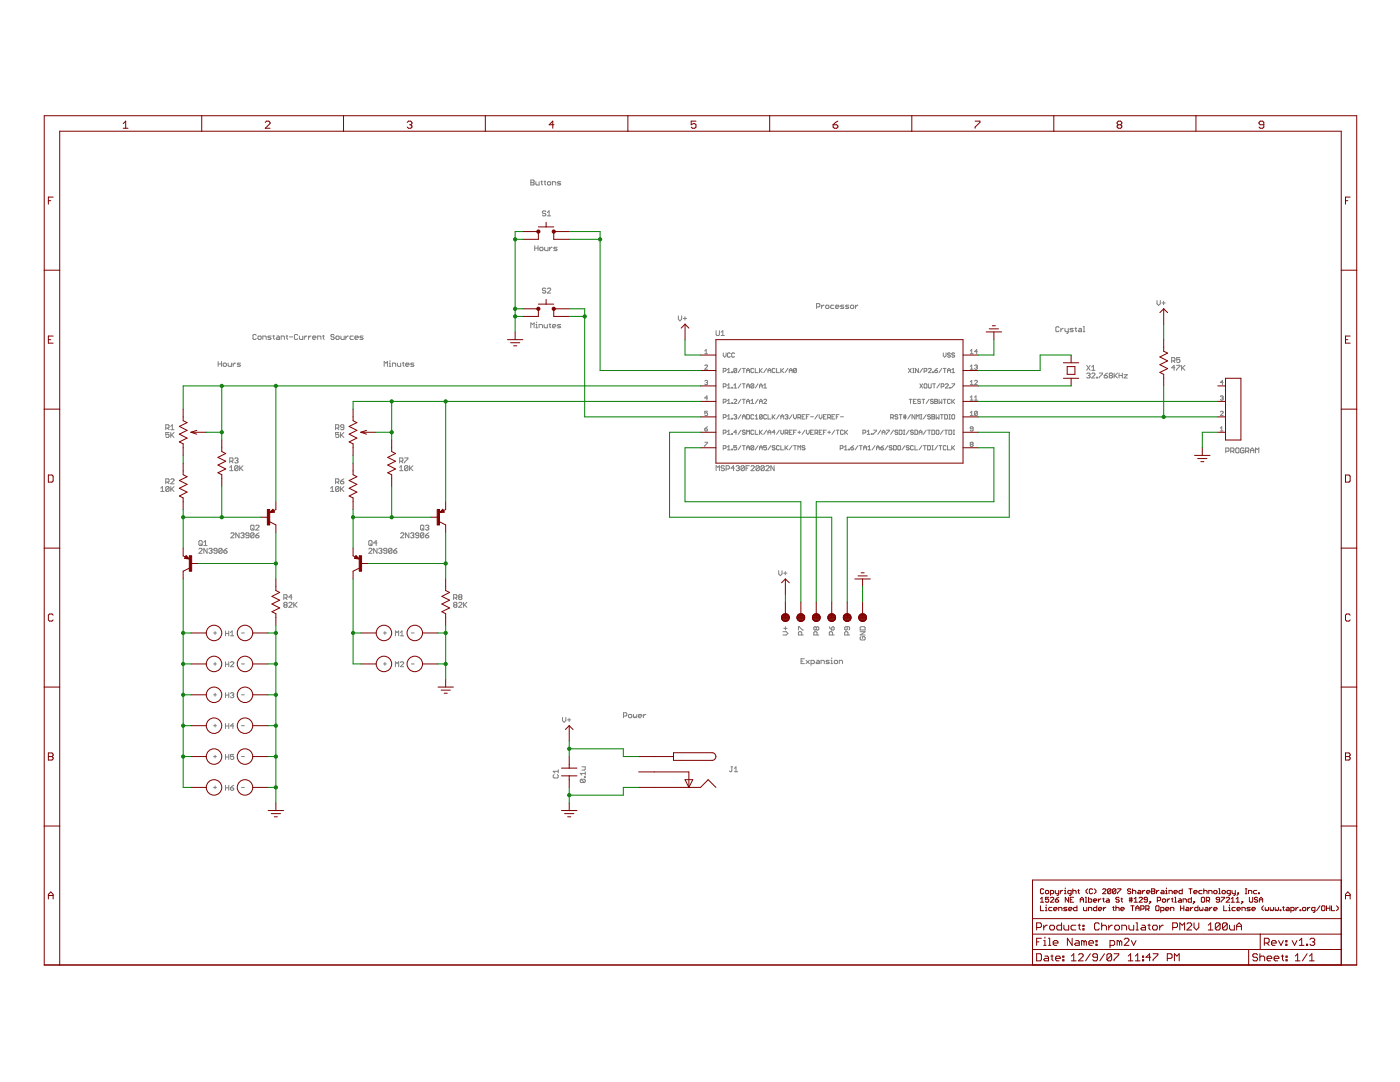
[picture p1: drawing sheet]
<svg xmlns="http://www.w3.org/2000/svg" width="279mm" height="216mm" viewBox="0 0 279 216" stroke-linecap="round" stroke-linejoin="round" font-family="sans-serif">
<g fill="#808080" stroke="#808080" stroke-width=".2">
<path d="M32.1 97.4l.3-.3z"/>
<path d="M32.4 97.1v1z"/>
<path d="M32.1 98.1h.6z"/>
<path d="M33.1 97.2v.7z"/>
<path d="M33.1 97.2l.2-.1z"/>
<path d="M33.3 97.1h.3z"/>
<path d="M33.6 97.1l.1 .1z"/>
<path d="M33.7 97.2v.7z"/>
<path d="M33.6 98.1l.1-.2z"/>
<path d="M33.3 98.1h.3z"/>
<path d="M33.1 97.9l.2 .2z"/>
<path d="M33.7 97.2l-.6 .7z"/>
<path d="M34.1 97.1v1z"/>
<path d="M34.1 97.7l.6-.6z"/>
<path d="M34.2 97.6l.5 .5z"/>
<path d="M45.8 93.3l.4-.4z"/>
<path d="M46.2 92.9v1z"/>
<path d="M45.8 93.9h.7z"/>
<path d="M46.8 93.1v.6z"/>
<path d="M47 92.9l-.2 .2z"/>
<path d="M47 92.9h.3z"/>
<path d="M47.3 92.9l.2 .2z"/>
<path d="M47.5 93.1v.6z"/>
<path d="M47.5 93.7l-.2 .2z"/>
<path d="M47 93.9h.3z"/>
<path d="M46.8 93.7l.2 .2z"/>
<path d="M46.8 93.7l.7-.6z"/>
<path d="M47.8 92.9v1z"/>
<path d="M48.5 92.9l-.7 .7z"/>
<path d="M48 93.4l.5 .5z"/>
<path d="M56.6 120.4l.2-.2z"/>
<path d="M56.8 120.2h.3z"/>
<path d="M57.1 120.2l.2 .2z"/>
<path d="M57.3 120.4v.1z"/>
<path d="M57.3 120.5l-.2 .2z"/>
<path d="M57.1 120.7l.2 .1z"/>
<path d="M57.3 120.8v.2z"/>
<path d="M57.3 121l-.2 .2z"/>
<path d="M56.8 121.2h.3z"/>
<path d="M56.6 121l.2 .2z"/>
<path d="M56.6 120.8v.2z"/>
<path d="M56.6 120.8l.2-.1z"/>
<path d="M56.6 120.5l.2 .2z"/>
<path d="M56.6 120.4v.1z"/>
<path d="M56.8 120.7h.3z"/>
<path d="M57.6 121.2h.7z"/>
<path d="M57.6 121.2l.7-.7z"/>
<path d="M58.3 120.4v.1z"/>
<path d="M58.1 120.2l.2 .2z"/>
<path d="M57.8 120.2h.3z"/>
<path d="M57.8 120.2l-.2 .2z"/>
<path d="M58.6 120.2v1z"/>
<path d="M58.6 120.8l.7-.6z"/>
<path d="M58.8 120.7l.5 .5z"/>
<path d="M66 97.4l.3-.3z"/>
<path d="M66.3 97.1v1z"/>
<path d="M66 98.1h.6z"/>
<path d="M67 97.2v.7z"/>
<path d="M67 97.2l.1-.1z"/>
<path d="M67.1 97.1h.4z"/>
<path d="M67.5 97.1l.1 .1z"/>
<path d="M67.6 97.2v.7z"/>
<path d="M67.6 97.9l-.1 .2z"/>
<path d="M67.1 98.1h.4z"/>
<path d="M67 97.9l.1 .2z"/>
<path d="M67.6 97.2l-.6 .7z"/>
<path d="M68 97.1v1z"/>
<path d="M68 97.7l.6-.6z"/>
<path d="M68.1 97.6l.5 .5z"/>
<path d="M80.1 92.9l-.3 .4z"/>
<path d="M80.1 92.9v1z"/>
<path d="M79.8 93.9h.6z"/>
<path d="M80.8 93.1v.6z"/>
<path d="M80.9 92.9l-.1 .2z"/>
<path d="M80.9 92.9h.3z"/>
<path d="M81.2 92.9l.2 .2z"/>
<path d="M81.4 93.1v.6z"/>
<path d="M81.4 93.7l-.2 .2z"/>
<path d="M80.9 93.9h.3z"/>
<path d="M80.8 93.7l.1 .2z"/>
<path d="M80.8 93.7l.6-.6z"/>
<path d="M81.7 92.9v1z"/>
<path d="M81.7 93.6l.7-.7z"/>
<path d="M81.9 93.4l.5 .5z"/>
<path d="M90.5 120.4l.2-.2z"/>
<path d="M90.7 120.2h.3z"/>
<path d="M91 120.2l.2 .2z"/>
<path d="M91.2 120.4v.1z"/>
<path d="M91.2 120.5l-.2 .2z"/>
<path d="M91 120.7l.2 .1z"/>
<path d="M91.2 120.8v.2z"/>
<path d="M91.2 121l-.2 .2z"/>
<path d="M90.7 121.2h.3z"/>
<path d="M90.5 121l.2 .2z"/>
<path d="M90.5 120.8v.2z"/>
<path d="M90.5 120.8l.2-.1z"/>
<path d="M90.5 120.5l.2 .2z"/>
<path d="M90.5 120.4v.1z"/>
<path d="M90.7 120.7h.3z"/>
<path d="M91.5 121.2h.7z"/>
<path d="M91.5 121.2l.7-.7z"/>
<path d="M92.2 120.4v.1z"/>
<path d="M92 120.2l.2 .2z"/>
<path d="M91.7 120.2h.3z"/>
<path d="M91.7 120.2l-.2 .2z"/>
<path d="M92.5 120.2v1z"/>
<path d="M92.5 120.8l.7-.6z"/>
<path d="M92.7 120.7l.5 .5z"/>
<path d="M234.3 72.9v1z"/>
<path d="M234.3 72.9l-.5 .5z"/>
<path d="M233.8 73.4h.7z"/>
<path d="M234.8 72.9h.7z"/>
<path d="M235.5 72.9v.2z"/>
<path d="M235.5 73.1l-.7 .6z"/>
<path d="M234.8 73.7v.2z"/>
<path d="M235.8 72.9v1z"/>
<path d="M235.8 73.6l.7-.7z"/>
<path d="M236 73.4l.5 .5z"/>
<path d="M46.1 107.3h.6z"/>
<path d="M46.1 107.3l.6-.6z"/>
<path d="M46.7 106.5v.2z"/>
<path d="M46.5 106.3l.2 .2z"/>
<path d="M46.2 106.3h.3z"/>
<path d="M46.1 106.5l.1-.2z"/>
<path d="M47.1 106.3v1z"/>
<path d="M47.1 106.3l.6 1z"/>
<path d="M47.7 106.3v1z"/>
<path d="M48 106.5l.2-.2z"/>
<path d="M48.2 106.3h.3z"/>
<path d="M48.5 106.3l.2 .2z"/>
<path d="M48.7 106.5v.2z"/>
<path d="M48.7 106.7l-.2 .1z"/>
<path d="M48.4 106.8h.1z"/>
<path d="M48.5 106.8l.2 .2z"/>
<path d="M48.7 107v.1z"/>
<path d="M48.7 107.1l-.2 .2z"/>
<path d="M48.2 107.3h.3z"/>
<path d="M48 107.1l.2 .2z"/>
<path d="M49 107.1l.2 .2z"/>
<path d="M49.2 107.3h.3z"/>
<path d="M49.5 107.3l.2-.2z"/>
<path d="M49.7 106.5v.6z"/>
<path d="M49.5 106.3l.2 .2z"/>
<path d="M49.2 106.3h.3z"/>
<path d="M49.2 106.3l-.2 .2z"/>
<path d="M49 106.5v.2z"/>
<path d="M49 106.7l.2 .1z"/>
<path d="M49.2 106.8h.5z"/>
<path d="M50 106.5v.6z"/>
<path d="M50.2 106.3l-.2 .2z"/>
<path d="M50.2 106.3h.3z"/>
<path d="M50.5 106.3l.2 .2z"/>
<path d="M50.7 106.5v.6z"/>
<path d="M50.7 107.1l-.2 .2z"/>
<path d="M50.2 107.3h.3z"/>
<path d="M50 107.1l.2 .2z"/>
<path d="M50 107.1l.7-.6z"/>
<path d="M51.4 106.5l.3-.2z"/>
<path d="M51.4 106.5l-.4 .3z"/>
<path d="M51 106.8v.3z"/>
<path d="M51 107.1l.2 .2z"/>
<path d="M51.2 107.3h.3z"/>
<path d="M51.5 107.3l.2-.2z"/>
<path d="M51.7 107v.1z"/>
<path d="M51.5 106.8l.2 .2z"/>
<path d="M51 106.8h.5z"/>
<path d="M79.9 107.3h.7z"/>
<path d="M80.6 106.7l-.7 .6z"/>
<path d="M80.6 106.5v.2z"/>
<path d="M80.5 106.3l.1 .2z"/>
<path d="M80.1 106.3h.4z"/>
<path d="M80.1 106.3l-.2 .2z"/>
<path d="M80.9 106.3v1z"/>
<path d="M80.9 106.3l.7 1z"/>
<path d="M81.6 106.3v1z"/>
<path d="M81.9 106.5l.2-.2z"/>
<path d="M82.1 106.3h.3z"/>
<path d="M82.4 106.3l.2 .2z"/>
<path d="M82.6 106.5v.2z"/>
<path d="M82.6 106.7l-.2 .1z"/>
<path d="M82.3 106.8h.1z"/>
<path d="M82.4 106.8l.2 .2z"/>
<path d="M82.6 107v.1z"/>
<path d="M82.6 107.1l-.2 .2z"/>
<path d="M82.1 107.3h.3z"/>
<path d="M81.9 107.1l.2 .2z"/>
<path d="M82.9 107.1l.2 .2z"/>
<path d="M83.1 107.3h.3z"/>
<path d="M83.4 107.3l.2-.2z"/>
<path d="M83.6 106.5v.6z"/>
<path d="M83.4 106.3l.2 .2z"/>
<path d="M83.1 106.3h.3z"/>
<path d="M83.1 106.3l-.2 .2z"/>
<path d="M82.9 106.5v.2z"/>
<path d="M82.9 106.7l.2 .1z"/>
<path d="M83.1 106.8h.5z"/>
<path d="M83.9 106.5v.6z"/>
<path d="M83.9 106.5l.2-.2z"/>
<path d="M84.1 106.3h.3z"/>
<path d="M84.4 106.3l.2 .2z"/>
<path d="M84.6 106.5v.6z"/>
<path d="M84.6 107.1l-.2 .2z"/>
<path d="M84.1 107.3h.3z"/>
<path d="M83.9 107.1l.2 .2z"/>
<path d="M84.6 106.5l-.7 .6z"/>
<path d="M85.3 106.5l.3-.2z"/>
<path d="M85.3 106.5l-.4 .3z"/>
<path d="M84.9 106.8v.3z"/>
<path d="M84.9 107.1l.2 .2z"/>
<path d="M85.1 107.3h.3z"/>
<path d="M85.4 107.3l.2-.2z"/>
<path d="M85.6 107v.1z"/>
<path d="M85.4 106.8l.2 .2z"/>
<path d="M84.9 106.8h.5z"/>
<path d="M39.7 110.4h.6z"/>
<path d="M40.3 109.7l-.6 .7z"/>
<path d="M40.3 109.6v.1z"/>
<path d="M40.2 109.4l.1 .2z"/>
<path d="M39.9 109.4h.3z"/>
<path d="M39.9 109.4l-.2 .2z"/>
<path d="M40.7 109.4v1z"/>
<path d="M40.7 109.4l.6 1z"/>
<path d="M41.3 109.4v1z"/>
<path d="M41.7 109.6l.1-.2z"/>
<path d="M41.8 109.4h.4z"/>
<path d="M42.2 109.4l.1 .2z"/>
<path d="M42.3 109.6v.1z"/>
<path d="M42.3 109.7l-.1 .2z"/>
<path d="M42 109.9h.2z"/>
<path d="M42.2 109.9l.1 .2z"/>
<path d="M42.3 110.1v.1z"/>
<path d="M42.3 110.2l-.1 .2z"/>
<path d="M41.8 110.4h.4z"/>
<path d="M41.7 110.2l.1 .2z"/>
<path d="M42.7 110.2l.1 .2z"/>
<path d="M42.8 110.4h.4z"/>
<path d="M43.2 110.4l.1-.2z"/>
<path d="M43.3 109.6v.6z"/>
<path d="M43.2 109.4l.1 .2z"/>
<path d="M42.8 109.4h.4z"/>
<path d="M42.8 109.4l-.1 .2z"/>
<path d="M42.7 109.6v.1z"/>
<path d="M42.7 109.7l.1 .2z"/>
<path d="M42.8 109.9h.5z"/>
<path d="M43.7 109.6v.6z"/>
<path d="M43.7 109.6l.1-.2z"/>
<path d="M43.8 109.4h.4z"/>
<path d="M44.2 109.4l.1 .2z"/>
<path d="M44.3 109.6v.6z"/>
<path d="M44.3 110.2l-.1 .2z"/>
<path d="M43.8 110.4h.4z"/>
<path d="M43.7 110.2l.1 .2z"/>
<path d="M43.7 110.2l.6-.6z"/>
<path d="M45 109.6l.3-.2z"/>
<path d="M45 109.6l-.3 .3z"/>
<path d="M44.7 109.9v.3z"/>
<path d="M44.7 110.2l.1 .2z"/>
<path d="M44.8 110.4h.3z"/>
<path d="M45.1 110.4l.2-.2z"/>
<path d="M45.3 110.1v.1z"/>
<path d="M45.1 109.9l.2 .2z"/>
<path d="M44.7 109.9h.4z"/>
<path d="M73.6 110.4h.7z"/>
<path d="M74.3 109.7l-.7 .7z"/>
<path d="M74.3 109.6v.1z"/>
<path d="M74.1 109.4l.2 .2z"/>
<path d="M73.7 109.4h.4z"/>
<path d="M73.7 109.4l-.1 .2z"/>
<path d="M74.6 109.4v1z"/>
<path d="M74.6 109.4l.6 1z"/>
<path d="M75.2 109.4v1z"/>
<path d="M75.6 109.6l.1-.2z"/>
<path d="M75.7 109.4h.4z"/>
<path d="M76.1 109.4l.1 .2z"/>
<path d="M76.2 109.6v.1z"/>
<path d="M76.2 109.7l-.1 .2z"/>
<path d="M75.9 109.9h.2z"/>
<path d="M76.1 109.9l.1 .2z"/>
<path d="M76.2 110.1v.1z"/>
<path d="M76.2 110.2l-.1 .2z"/>
<path d="M75.7 110.4h.4z"/>
<path d="M75.6 110.2l.1 .2z"/>
<path d="M76.6 110.2l.1 .2z"/>
<path d="M76.7 110.4h.4z"/>
<path d="M77.2 110.2l-.1 .2z"/>
<path d="M77.2 109.6v.6z"/>
<path d="M77.1 109.4l.1 .2z"/>
<path d="M76.7 109.4h.4z"/>
<path d="M76.7 109.4l-.1 .2z"/>
<path d="M76.6 109.6v.1z"/>
<path d="M76.6 109.7l.1 .2z"/>
<path d="M76.7 109.9h.5z"/>
<path d="M77.6 109.6v.6z"/>
<path d="M77.6 109.6l.1-.2z"/>
<path d="M77.7 109.4h.4z"/>
<path d="M78.1 109.4l.1 .2z"/>
<path d="M78.2 109.6v.6z"/>
<path d="M78.2 110.2l-.1 .2z"/>
<path d="M77.7 110.4h.4z"/>
<path d="M77.6 110.2l.1 .2z"/>
<path d="M77.6 110.2l.6-.6z"/>
<path d="M78.9 109.6l.3-.2z"/>
<path d="M78.5 109.9l.4-.3z"/>
<path d="M78.5 109.9v.3z"/>
<path d="M78.5 110.2l.2 .2z"/>
<path d="M78.7 110.4h.3z"/>
<path d="M79 110.4l.2-.2z"/>
<path d="M79.2 110.1v.1z"/>
<path d="M79 109.9l.2 .2z"/>
<path d="M78.5 109.9h.5z"/>
<path d="M33.1 86.3h.6z"/>
<path d="M33.1 86.3v.5z"/>
<path d="M33.1 86.8l.3-.2z"/>
<path d="M33.4 86.6h.2z"/>
<path d="M33.6 86.6l.1 .2z"/>
<path d="M33.7 86.8v.3z"/>
<path d="M33.7 87.1l-.1 .2z"/>
<path d="M33.3 87.3h.3z"/>
<path d="M33.1 87.1l.2 .2z"/>
<path d="M34.1 86.3v1z"/>
<path d="M34.1 87l.6-.7z"/>
<path d="M34.2 86.8l.5 .5z"/>
<path d="M67 86.3h.6z"/>
<path d="M67 86.3v.5z"/>
<path d="M67 86.8l.3-.2z"/>
<path d="M67.3 86.6h.2z"/>
<path d="M67.5 86.6l.1 .2z"/>
<path d="M67.6 86.8v.3z"/>
<path d="M67.6 87.1l-.1 .2z"/>
<path d="M67.1 87.3h.4z"/>
<path d="M67 87.1l.1 .2z"/>
<path d="M68 86.3v1z"/>
<path d="M68 87l.6-.7z"/>
<path d="M68.1 86.8l.5 .5z"/>
<path d="M216.9 74.6l.1-.2z"/>
<path d="M217 74.4h.4z"/>
<path d="M217.4 74.4l.2 .2z"/>
<path d="M217.6 74.6v.2z"/>
<path d="M217.6 74.8l-.2 .1z"/>
<path d="M217.2 74.9h.2z"/>
<path d="M217.4 74.9l.2 .2z"/>
<path d="M217.6 75.1v.2z"/>
<path d="M217.4 75.4l.2-.1z"/>
<path d="M217 75.4h.4z"/>
<path d="M216.9 75.3l.1 .1z"/>
<path d="M217.9 75.4h.6z"/>
<path d="M217.9 75.4l.6-.6z"/>
<path d="M218.5 74.6v.2z"/>
<path d="M218.4 74.4l.1 .2z"/>
<path d="M218 74.4h.4z"/>
<path d="M218 74.4l-.1 .2z"/>
<path d="M218.9 75.3v.1z"/>
<path d="M218.9 75.3h.1z"/>
<path d="M219 75.3v.1z"/>
<path d="M218.9 75.4h.1z"/>
<path d="M219.4 74.4h.6z"/>
<path d="M220 74.4v.2z"/>
<path d="M220 74.6l-.6 .7z"/>
<path d="M219.4 75.3v.1z"/>
<path d="M220.7 74.6l.3-.2z"/>
<path d="M220.7 74.6l-.3 .3z"/>
<path d="M220.4 74.9v.4z"/>
<path d="M220.4 75.3l.1 .1z"/>
<path d="M220.5 75.4h.4z"/>
<path d="M220.9 75.4l.1-.1z"/>
<path d="M221 75.1v.2z"/>
<path d="M220.9 74.9l.1 .2z"/>
<path d="M220.4 74.9h.5z"/>
<path d="M221.5 74.4l-.1 .2z"/>
<path d="M221.5 74.4h.3z"/>
<path d="M221.8 74.4l.2 .2z"/>
<path d="M222 74.6v.2z"/>
<path d="M222 74.8l-.2 .1z"/>
<path d="M221.8 74.9l.2 .2z"/>
<path d="M222 75.1v.2z"/>
<path d="M221.8 75.4l.2-.1z"/>
<path d="M221.5 75.4h.3z"/>
<path d="M221.4 75.3l.1 .1z"/>
<path d="M221.4 75.1v.2z"/>
<path d="M221.5 74.9l-.1 .2z"/>
<path d="M221.4 74.8l.1 .1z"/>
<path d="M221.4 74.6v.2z"/>
<path d="M221.5 74.9h.3z"/>
<path d="M222.3 74.4v1z"/>
<path d="M222.3 75.1l.7-.7z"/>
<path d="M222.5 74.9l.5 .5z"/>
<path d="M223.3 74.4v1z"/>
<path d="M223.3 74.9h.7z"/>
<path d="M224 74.4v1z"/>
<path d="M224.3 74.8h.7z"/>
<path d="M225 74.8l-.7 .6z"/>
<path d="M224.3 75.4h.7z"/>
<path d="M116 156.1h.6z"/>
<path d="M115.8 156l.2 .1z"/>
<path d="M115.8 155.7v.3z"/>
<path d="M115.8 155.7l.2-.2z"/>
<path d="M116 155.5h.6z"/>
<path d="M116.6 155.5l.2 .2z"/>
<path d="M116.8 155.7v.3z"/>
<path d="M116.8 156l-.2 .1z"/>
<path d="M116 155.5l.6 .6z"/>
<path d="M116.6 155.2h.2z"/>
<path d="M116.6 155v.2z"/>
<path d="M116.6 155h.2z"/>
<path d="M116.8 155v.2z"/>
<path d="M115.8 154.3l.3 .4z"/>
<path d="M115.8 154.3h1z"/>
<path d="M116.8 154v.7z"/>
<path d="M116.1 153.7h.5z"/>
<path d="M116.6 153.7l.2-.2z"/>
<path d="M116.8 153v.5z"/>
<path d="M116.1 153h.7z"/>
<path d="M142.9 92.9v1z"/>
<path d="M142.9 92.9l.4 .4z"/>
<path d="M143.6 92.9l-.3 .4z"/>
<path d="M143.6 92.9v1z"/>
<path d="M144.4 92.9l.2 .2z"/>
<path d="M144.1 92.9h.3z"/>
<path d="M144.1 92.9l-.2 .2z"/>
<path d="M143.9 93.1v.2z"/>
<path d="M143.9 93.3l.2 .1z"/>
<path d="M144.1 93.4h.3z"/>
<path d="M144.4 93.4l.2 .2z"/>
<path d="M144.6 93.6v.1z"/>
<path d="M144.6 93.7l-.2 .2z"/>
<path d="M144.1 93.9h.3z"/>
<path d="M143.9 93.7l.2 .2z"/>
<path d="M144.9 92.9v1z"/>
<path d="M144.9 92.9h.5z"/>
<path d="M145.4 92.9l.2 .2z"/>
<path d="M145.6 93.1v.3z"/>
<path d="M145.6 93.4l-.2 .2z"/>
<path d="M144.9 93.6h.5z"/>
<path d="M146.4 92.9v1z"/>
<path d="M146.4 92.9l-.5 .5z"/>
<path d="M145.9 93.4h.7z"/>
<path d="M147.1 92.9l-.2 .2z"/>
<path d="M147.1 92.9h.3z"/>
<path d="M147.4 92.9l.2 .2z"/>
<path d="M147.6 93.1v.2z"/>
<path d="M147.4 93.4l.2-.1z"/>
<path d="M147.2 93.4h.2z"/>
<path d="M147.4 93.4l.2 .2z"/>
<path d="M147.6 93.6v.1z"/>
<path d="M147.6 93.7l-.2 .2z"/>
<path d="M147.1 93.9h.3z"/>
<path d="M146.9 93.7l.2 .2z"/>
<path d="M147.9 93.1v.6z"/>
<path d="M148.1 92.9l-.2 .2z"/>
<path d="M148.1 92.9h.3z"/>
<path d="M148.4 92.9l.1 .2z"/>
<path d="M148.5 93.1v.6z"/>
<path d="M148.5 93.7l-.1 .2z"/>
<path d="M148.1 93.9h.3z"/>
<path d="M147.9 93.7l.2 .2z"/>
<path d="M147.9 93.7l.6-.6z"/>
<path d="M148.9 92.9v1z"/>
<path d="M148.9 92.9h.6z"/>
<path d="M148.9 93.4h.3z"/>
<path d="M149.9 93.9h.6z"/>
<path d="M149.9 93.9l.6-.6z"/>
<path d="M150.5 93.1v.2z"/>
<path d="M150.4 92.9l.1 .2z"/>
<path d="M150 92.9h.4z"/>
<path d="M150 92.9l-.1 .2z"/>
<path d="M150.9 93.1v.6z"/>
<path d="M151 92.9l-.1 .2z"/>
<path d="M151 92.9h.4z"/>
<path d="M151.4 92.9l.1 .2z"/>
<path d="M151.5 93.1v.6z"/>
<path d="M151.5 93.7l-.1 .2z"/>
<path d="M151 93.9h.4z"/>
<path d="M150.9 93.7l.1 .2z"/>
<path d="M150.9 93.7l.6-.6z"/>
<path d="M151.9 93.1v.6z"/>
<path d="M152 92.9l-.1 .2z"/>
<path d="M152 92.9h.4z"/>
<path d="M152.4 92.9l.1 .2z"/>
<path d="M152.5 93.1v.6z"/>
<path d="M152.4 93.9l.1-.2z"/>
<path d="M152 93.9h.4z"/>
<path d="M151.9 93.7l.1 .2z"/>
<path d="M151.9 93.7l.6-.6z"/>
<path d="M152.8 93.9h.7z"/>
<path d="M152.8 93.9l.7-.6z"/>
<path d="M153.5 93.1v.2z"/>
<path d="M153.4 92.9l.1 .2z"/>
<path d="M153 92.9h.4z"/>
<path d="M153 92.9l-.2 .2z"/>
<path d="M153.8 92.9v1z"/>
<path d="M153.8 92.9l.7 1z"/>
<path d="M154.5 92.9v1z"/>
<path d="M165.5 126.7h1z"/>
<path d="M165.5 126.2v.5z"/>
<path d="M165.7 126l-.2 .2z"/>
<path d="M165.7 126h.3z"/>
<path d="M166 126l.2 .2z"/>
<path d="M166.2 126.2v.5z"/>
<path d="M165.5 125.1l.2 .3z"/>
<path d="M165.7 125.4l.3 .3z"/>
<path d="M166 125.7h.3z"/>
<path d="M166.3 125.7l.2-.1z"/>
<path d="M166.5 125.2v.4z"/>
<path d="M166.3 125.1l.2 .1z"/>
<path d="M166.2 125.1h.1z"/>
<path d="M166.2 125.1l-.2 .1z"/>
<path d="M166 125.2v.5z"/>
<path d="M159.3 126.7h1z"/>
<path d="M159.3 126.2v.5z"/>
<path d="M159.5 126l-.2 .2z"/>
<path d="M159.5 126h.3z"/>
<path d="M159.8 126l.2 .2z"/>
<path d="M160 126.2v.5z"/>
<path d="M159.3 125.1v.6z"/>
<path d="M159.3 125.1h.2z"/>
<path d="M159.5 125.1l.6 .6z"/>
<path d="M160.1 125.7h.2z"/>
<path d="M162.4 126.7h1z"/>
<path d="M162.4 126.2v.5z"/>
<path d="M162.4 126.2l.2-.2z"/>
<path d="M162.6 126h.3z"/>
<path d="M162.9 126l.2 .2z"/>
<path d="M163.1 126.2v.5z"/>
<path d="M162.4 125.6l.2 .1z"/>
<path d="M162.4 125.2v.4z"/>
<path d="M162.4 125.2l.2-.1z"/>
<path d="M162.6 125.1h.2z"/>
<path d="M162.8 125.1l.1 .1z"/>
<path d="M162.9 125.2l.2-.1z"/>
<path d="M163.1 125.1h.1z"/>
<path d="M163.2 125.1l.2 .1z"/>
<path d="M163.4 125.2v.4z"/>
<path d="M163.2 125.7l.2-.1z"/>
<path d="M163.1 125.7h.1z"/>
<path d="M162.9 125.6l.2 .1z"/>
<path d="M162.9 125.6l-.1 .1z"/>
<path d="M162.6 125.7h.2z"/>
<path d="M162.9 125.2v.4z"/>
<path d="M168.6 126.7h1z"/>
<path d="M168.6 126.2v.5z"/>
<path d="M168.6 126.2l.1-.2z"/>
<path d="M168.7 126h.4z"/>
<path d="M169.1 126l.1 .2z"/>
<path d="M169.2 126.2v.5z"/>
<path d="M169.4 125.7l.2-.1z"/>
<path d="M169.6 125.2v.4z"/>
<path d="M169.4 125.1l.2 .1z"/>
<path d="M168.7 125.1h.7z"/>
<path d="M168.7 125.1l-.1 .1z"/>
<path d="M168.6 125.2v.4z"/>
<path d="M168.6 125.6l.1 .1z"/>
<path d="M168.7 125.7h.2z"/>
<path d="M168.9 125.7l.2-.1z"/>
<path d="M169.1 125.1v.5z"/>
<path d="M156.3 126.7h.6z"/>
<path d="M156.9 126.7l.3-.3z"/>
<path d="M156.9 126l.3 .4z"/>
<path d="M156.3 126h.6z"/>
<path d="M156.7 125.1v.6z"/>
<path d="M156.4 125.4h.7z"/>
<path d="M171.8 127l-.1 .2z"/>
<path d="M171.7 127.2v.3z"/>
<path d="M171.7 127.5l.1 .2z"/>
<path d="M171.8 127.7h.7z"/>
<path d="M172.5 127.7l.2-.2z"/>
<path d="M172.7 127.2v.3z"/>
<path d="M172.5 127l.2 .2z"/>
<path d="M172.1 127h.4z"/>
<path d="M172.1 127v.4z"/>
<path d="M171.7 126.7h1z"/>
<path d="M171.7 126.7l1-.7z"/>
<path d="M171.7 126h1z"/>
<path d="M171.7 125.7h1z"/>
<path d="M172.7 125.2v.5z"/>
<path d="M172.5 125.1l.2 .1z"/>
<path d="M171.8 125.1h.7z"/>
<path d="M171.8 125.1l-.1 .1z"/>
<path d="M171.7 125.2v.5z"/>
<path d="M106.7 49v1z"/>
<path d="M106.7 49.5h.7z"/>
<path d="M107.4 49v1z"/>
<path d="M107.9 50h.3z"/>
<path d="M108.2 50l.2-.2z"/>
<path d="M108.4 49.5v.3z"/>
<path d="M108.2 49.3l.2 .2z"/>
<path d="M107.9 49.3h.3z"/>
<path d="M107.9 49.3l-.2 .2z"/>
<path d="M107.7 49.5v.3z"/>
<path d="M107.7 49.8l.2 .2z"/>
<path d="M108.7 49.3v.5z"/>
<path d="M108.7 49.8l.2 .2z"/>
<path d="M108.9 50h.5z"/>
<path d="M109.4 49.3v.7z"/>
<path d="M109.7 49.3v.7z"/>
<path d="M109.7 49.7l.3-.4z"/>
<path d="M110 49.3h.2z"/>
<path d="M110.5 50h.5z"/>
<path d="M111 50l.2-.2z"/>
<path d="M111 49.7l.2 .1z"/>
<path d="M110.7 49.7h.3z"/>
<path d="M110.5 49.5l.2 .2z"/>
<path d="M110.5 49.5l.2-.2z"/>
<path d="M110.7 49.3h.5z"/>
<path d="M105.9 64.4v1z"/>
<path d="M105.9 64.4l.4 .3z"/>
<path d="M106.3 64.7l.3-.3z"/>
<path d="M106.6 64.4v1z"/>
<path d="M106.9 64.7h.2z"/>
<path d="M107.1 64.7v.7z"/>
<path d="M106.9 65.4h.4z"/>
<path d="M107.1 64.3v.1z"/>
<path d="M107.6 64.7v.7z"/>
<path d="M107.6 64.7h.5z"/>
<path d="M108.1 64.7l.2 .2z"/>
<path d="M108.3 64.9v.5z"/>
<path d="M108.6 64.7v.6z"/>
<path d="M108.6 65.3l.2 .1z"/>
<path d="M108.8 65.4h.4z"/>
<path d="M109.2 64.7v.7z"/>
<path d="M109.7 64.6v.7z"/>
<path d="M109.7 65.3l.2 .1z"/>
<path d="M109.6 64.7h.3z"/>
<path d="M110.4 65.4h.3z"/>
<path d="M110.3 65.3l.1 .1z"/>
<path d="M110.3 64.9v.4z"/>
<path d="M110.4 64.7l-.1 .2z"/>
<path d="M110.4 64.7h.3z"/>
<path d="M110.7 64.7l.2 .2z"/>
<path d="M110.9 64.9v.2z"/>
<path d="M110.3 65.1h.6z"/>
<path d="M111.2 65.4h.5z"/>
<path d="M111.7 65.4l.2-.1z"/>
<path d="M111.7 65.1l.2 .2z"/>
<path d="M111.4 65.1h.3z"/>
<path d="M111.2 64.9l.2 .2z"/>
<path d="M111.2 64.9l.2-.2z"/>
<path d="M111.4 64.7h.5z"/>
<path d="M76.7 72.1v1z"/>
<path d="M76.7 72.1l.3 .4z"/>
<path d="M77 72.5l.3-.4z"/>
<path d="M77.3 72.1v1z"/>
<path d="M77.7 72.5h.1z"/>
<path d="M77.8 72.5v.6z"/>
<path d="M77.7 73.1h.3z"/>
<path d="M77.8 72v.1z"/>
<path d="M78.3 72.5v.6z"/>
<path d="M78.3 72.5h.5z"/>
<path d="M78.8 72.5l.2 .1z"/>
<path d="M79 72.6v.5z"/>
<path d="M79.3 72.5v.4z"/>
<path d="M79.3 72.9l.2 .2z"/>
<path d="M79.5 73.1h.5z"/>
<path d="M80 72.5v.6z"/>
<path d="M80.5 72.3v.6z"/>
<path d="M80.5 72.9l.1 .2z"/>
<path d="M80.3 72.5h.3z"/>
<path d="M81.1 73.1h.4z"/>
<path d="M81 72.9l.1 .2z"/>
<path d="M81 72.6v.3z"/>
<path d="M81 72.6l.1-.1z"/>
<path d="M81.1 72.5h.4z"/>
<path d="M81.5 72.5l.1 .1z"/>
<path d="M81.6 72.6v.2z"/>
<path d="M81 72.8h.6z"/>
<path d="M82 73.1h.5z"/>
<path d="M82.6 72.9l-.1 .2z"/>
<path d="M82.5 72.8l.1 .1z"/>
<path d="M82.1 72.8h.4z"/>
<path d="M82 72.6l.1 .2z"/>
<path d="M82 72.6l.1-.1z"/>
<path d="M82.1 72.5h.5z"/>
<path d="M43.5 72.1v1z"/>
<path d="M43.5 72.6h.7z"/>
<path d="M44.2 72.1v1z"/>
<path d="M44.7 73.1h.3z"/>
<path d="M45 73.1l.2-.2z"/>
<path d="M45.2 72.6v.3z"/>
<path d="M45 72.5l.2 .1z"/>
<path d="M44.7 72.5h.3z"/>
<path d="M44.7 72.5l-.2 .1z"/>
<path d="M44.5 72.6v.3z"/>
<path d="M44.5 72.9l.2 .2z"/>
<path d="M45.5 72.5v.4z"/>
<path d="M45.5 72.9l.2 .2z"/>
<path d="M45.7 73.1h.5z"/>
<path d="M46.2 72.5v.6z"/>
<path d="M46.5 72.5v.6z"/>
<path d="M46.8 72.5l-.3 .3z"/>
<path d="M46.8 72.5h.2z"/>
<path d="M47.3 73.1h.5z"/>
<path d="M47.8 73.1l.2-.2z"/>
<path d="M47.8 72.8l.2 .1z"/>
<path d="M47.5 72.8h.3z"/>
<path d="M47.3 72.6l.2 .2z"/>
<path d="M47.3 72.6l.2-.1z"/>
<path d="M47.5 72.5h.5z"/>
<path d="M159.9 131.4h.6z"/>
<path d="M159.9 131.4v1z"/>
<path d="M159.9 132.4h.6z"/>
<path d="M159.9 131.9h.3z"/>
<path d="M160.9 131.8l.6 .6z"/>
<path d="M160.9 132.4l.6-.6z"/>
<path d="M161.9 131.8v1z"/>
<path d="M161.9 131.8h.4z"/>
<path d="M162.3 131.8l.2 .1z"/>
<path d="M162.5 131.9v.4z"/>
<path d="M162.3 132.4l.2-.1z"/>
<path d="M161.9 132.4h.4z"/>
<path d="M163 131.8h.3z"/>
<path d="M163.3 131.8l.2 .1z"/>
<path d="M163.5 131.9v.5z"/>
<path d="M163 132.4h.5z"/>
<path d="M162.9 132.3l.1 .1z"/>
<path d="M162.9 132.3l.1-.2z"/>
<path d="M163 132.1h.5z"/>
<path d="M163.9 131.8v.6z"/>
<path d="M163.9 131.8h.4z"/>
<path d="M164.3 131.8l.2 .1z"/>
<path d="M164.5 131.9v.5z"/>
<path d="M164.8 132.4h.5z"/>
<path d="M165.3 132.4l.2-.1z"/>
<path d="M165.3 132.1l.2 .2z"/>
<path d="M165 132.1h.3z"/>
<path d="M164.8 131.9l.2 .2z"/>
<path d="M165 131.8l-.2 .1z"/>
<path d="M165 131.8h.5z"/>
<path d="M165.8 131.8h.2z"/>
<path d="M166 131.8v.6z"/>
<path d="M165.8 132.4h.4z"/>
<path d="M166 131.3v.1z"/>
<path d="M166.7 132.4h.3z"/>
<path d="M167 132.4l.2-.1z"/>
<path d="M167.2 131.9v.4z"/>
<path d="M167 131.8l.2 .1z"/>
<path d="M166.7 131.8h.3z"/>
<path d="M166.7 131.8l-.2 .1z"/>
<path d="M166.5 131.9v.4z"/>
<path d="M166.5 132.3l.2 .1z"/>
<path d="M167.5 131.8v.6z"/>
<path d="M167.5 131.8h.5z"/>
<path d="M168 131.8l.1 .1z"/>
<path d="M168.1 131.9v.5z"/>
<path d="M124.4 142.2v1z"/>
<path d="M124.4 142.2h.5z"/>
<path d="M124.9 142.2l.2 .2z"/>
<path d="M125.1 142.4v.3z"/>
<path d="M124.9 142.9l.2-.2z"/>
<path d="M124.4 142.9h.5z"/>
<path d="M125.6 143.2h.3z"/>
<path d="M125.9 143.2l.2-.2z"/>
<path d="M126.1 142.7v.3z"/>
<path d="M125.9 142.6l.2 .1z"/>
<path d="M125.6 142.6h.3z"/>
<path d="M125.6 142.6l-.2 .1z"/>
<path d="M125.4 142.7v.3z"/>
<path d="M125.4 143l.2 .2z"/>
<path d="M126.4 142.6v.4z"/>
<path d="M126.4 143l.2 .2z"/>
<path d="M126.6 143.2l.1-.2z"/>
<path d="M126.7 143l.2 .2z"/>
<path d="M126.9 143.2l.2-.2z"/>
<path d="M127.1 142.6v.4z"/>
<path d="M127.6 143.2h.3z"/>
<path d="M127.4 143l.2 .2z"/>
<path d="M127.4 142.7v.3z"/>
<path d="M127.4 142.7l.2-.1z"/>
<path d="M127.6 142.6h.3z"/>
<path d="M127.9 142.6l.2 .1z"/>
<path d="M128.1 142.7v.2z"/>
<path d="M127.4 142.9h.7z"/>
<path d="M128.4 142.6v.6z"/>
<path d="M128.4 142.9l.3-.3z"/>
<path d="M128.7 142.6h.2z"/>
<path d="M51 66.7l.1 .2z"/>
<path d="M50.6 66.7h.4z"/>
<path d="M50.6 66.7l-.1 .2z"/>
<path d="M50.5 66.9v.7z"/>
<path d="M50.5 67.6l.1 .1z"/>
<path d="M50.6 67.7h.4z"/>
<path d="M51 67.7l.1-.1z"/>
<path d="M51.6 67.7h.4z"/>
<path d="M52 67.7l.1-.1z"/>
<path d="M52.1 67.2v.4z"/>
<path d="M52 67.1l.1 .1z"/>
<path d="M51.6 67.1h.4z"/>
<path d="M51.6 67.1l-.1 .1z"/>
<path d="M51.5 67.2v.4z"/>
<path d="M51.5 67.6l.1 .1z"/>
<path d="M52.5 67.1v.6z"/>
<path d="M52.5 67.1h.5z"/>
<path d="M53 67.1l.1 .1z"/>
<path d="M53.1 67.2v.5z"/>
<path d="M53.4 67.7h.6z"/>
<path d="M54.1 67.6l-.1 .1z"/>
<path d="M54 67.4l.1 .2z"/>
<path d="M53.6 67.4h.4z"/>
<path d="M53.4 67.2l.2 .2z"/>
<path d="M53.4 67.2l.2-.1z"/>
<path d="M53.6 67.1h.5z"/>
<path d="M54.6 66.9v.7z"/>
<path d="M54.6 67.6l.2 .1z"/>
<path d="M54.4 67.1h.4z"/>
<path d="M55.3 67.1h.3z"/>
<path d="M55.6 67.1l.2 .1z"/>
<path d="M55.8 67.2v.5z"/>
<path d="M55.3 67.7h.5z"/>
<path d="M55.1 67.6l.2 .1z"/>
<path d="M55.3 67.4l-.2 .2z"/>
<path d="M55.3 67.4h.5z"/>
<path d="M56.1 67.1v.6z"/>
<path d="M56.1 67.1h.5z"/>
<path d="M56.6 67.1l.2 .1z"/>
<path d="M56.8 67.2v.5z"/>
<path d="M57.3 66.9v.7z"/>
<path d="M57.3 67.6l.1 .1z"/>
<path d="M57.1 67.1h.3z"/>
<path d="M57.8 67.2h.6z"/>
<path d="M59.2 66.7l.2 .2z"/>
<path d="M58.9 66.7h.3z"/>
<path d="M58.9 66.7l-.1 .2z"/>
<path d="M58.8 66.9v.7z"/>
<path d="M58.8 67.6l.1 .1z"/>
<path d="M58.9 67.7h.3z"/>
<path d="M59.2 67.7l.2-.1z"/>
<path d="M59.8 67.1v.5z"/>
<path d="M59.8 67.6l.1 .1z"/>
<path d="M59.9 67.7h.5z"/>
<path d="M60.4 67.1v.6z"/>
<path d="M60.7 67.1v.6z"/>
<path d="M60.7 67.4l.4-.3z"/>
<path d="M61.1 67.1h.1z"/>
<path d="M61.6 67.1v.6z"/>
<path d="M61.9 67.1l-.3 .3z"/>
<path d="M61.9 67.1h.2z"/>
<path d="M62.5 67.7h.4z"/>
<path d="M62.4 67.6l.1 .1z"/>
<path d="M62.4 67.2v.4z"/>
<path d="M62.5 67.1l-.1 .1z"/>
<path d="M62.5 67.1h.4z"/>
<path d="M62.9 67.1l.2 .1z"/>
<path d="M63.1 67.2v.2z"/>
<path d="M62.4 67.4h.7z"/>
<path d="M63.4 67.1v.6z"/>
<path d="M63.4 67.1h.5z"/>
<path d="M63.9 67.1l.2 .1z"/>
<path d="M64.1 67.2v.5z"/>
<path d="M64.5 66.9v.7z"/>
<path d="M64.5 67.6l.2 .1z"/>
<path d="M64.4 67.1h.3z"/>
<path d="M66.5 66.7l.2 .2z"/>
<path d="M66.2 66.7h.3z"/>
<path d="M66.2 66.7l-.2 .2z"/>
<path d="M66 66.9v.2z"/>
<path d="M66 67.1l.2 .1z"/>
<path d="M66.2 67.2h.3z"/>
<path d="M66.5 67.2l.2 .2z"/>
<path d="M66.7 67.4v.2z"/>
<path d="M66.7 67.6l-.2 .1z"/>
<path d="M66.2 67.7h.3z"/>
<path d="M66 67.6l.2 .1z"/>
<path d="M67.2 67.7h.3z"/>
<path d="M67.5 67.7l.2-.1z"/>
<path d="M67.7 67.2v.4z"/>
<path d="M67.5 67.1l.2 .1z"/>
<path d="M67.2 67.1h.3z"/>
<path d="M67.2 67.1l-.2 .1z"/>
<path d="M67 67.2v.4z"/>
<path d="M67 67.6l.2 .1z"/>
<path d="M68 67.1v.5z"/>
<path d="M68 67.6l.2 .1z"/>
<path d="M68.2 67.7h.5z"/>
<path d="M68.7 67.1v.6z"/>
<path d="M69 67.1v.6z"/>
<path d="M69 67.4l.3-.3z"/>
<path d="M69.3 67.1h.2z"/>
<path d="M70 67.1h.5z"/>
<path d="M70 67.1l-.2 .1z"/>
<path d="M69.8 67.2v.4z"/>
<path d="M69.8 67.6l.2 .1z"/>
<path d="M70 67.7h.5z"/>
<path d="M71 67.7h.3z"/>
<path d="M70.8 67.6l.2 .1z"/>
<path d="M70.8 67.2v.4z"/>
<path d="M70.8 67.2l.2-.1z"/>
<path d="M71 67.1h.3z"/>
<path d="M71.3 67.1l.2 .1z"/>
<path d="M71.5 67.2v.2z"/>
<path d="M70.8 67.4h.7z"/>
<path d="M71.8 67.7h.5z"/>
<path d="M72.5 67.6l-.2 .1z"/>
<path d="M72.3 67.4l.2 .2z"/>
<path d="M72 67.4h.3z"/>
<path d="M71.8 67.2l.2 .2z"/>
<path d="M71.8 67.2l.2-.1z"/>
<path d="M72 67.1h.5z"/>
<path d="M163 60.6v1z"/>
<path d="M163 60.6h.4z"/>
<path d="M163.4 60.6l.2 .1z"/>
<path d="M163.6 60.7v.4z"/>
<path d="M163.6 61.1l-.2 .1z"/>
<path d="M163 61.2h.4z"/>
<path d="M164 60.9v.7z"/>
<path d="M164.3 60.9l-.3 .3z"/>
<path d="M164.3 60.9h.1z"/>
<path d="M164.9 61.6h.4z"/>
<path d="M165.3 61.6l.1-.2z"/>
<path d="M165.4 61.1v.3z"/>
<path d="M165.3 60.9l.1 .2z"/>
<path d="M164.9 60.9h.4z"/>
<path d="M164.9 60.9l-.1 .2z"/>
<path d="M164.8 61.1v.3z"/>
<path d="M164.8 61.4l.1 .2z"/>
<path d="M165.9 60.9h.5z"/>
<path d="M165.9 60.9l-.1 .2z"/>
<path d="M165.8 61.1v.3z"/>
<path d="M165.8 61.4l.1 .2z"/>
<path d="M165.9 61.6h.5z"/>
<path d="M166.9 61.6h.4z"/>
<path d="M166.8 61.4l.1 .2z"/>
<path d="M166.8 61.1v.3z"/>
<path d="M166.8 61.1l.1-.2z"/>
<path d="M166.9 60.9h.4z"/>
<path d="M167.3 60.9l.1 .2z"/>
<path d="M167.4 61.1v.1z"/>
<path d="M166.8 61.2h.6z"/>
<path d="M167.7 61.6h.6z"/>
<path d="M168.3 61.6l.1-.2z"/>
<path d="M168.3 61.2l.1 .2z"/>
<path d="M167.9 61.2h.4z"/>
<path d="M167.7 61.1l.2 .1z"/>
<path d="M167.7 61.1l.2-.2z"/>
<path d="M167.9 60.9h.5z"/>
<path d="M168.7 61.6h.5z"/>
<path d="M169.2 61.6l.2-.2z"/>
<path d="M169.2 61.2l.2 .2z"/>
<path d="M168.9 61.2h.3z"/>
<path d="M168.7 61.1l.2 .1z"/>
<path d="M168.7 61.1l.2-.2z"/>
<path d="M168.9 60.9h.5z"/>
<path d="M169.9 61.6h.3z"/>
<path d="M170.2 61.6l.2-.2z"/>
<path d="M170.4 61.1v.3z"/>
<path d="M170.2 60.9l.2 .2z"/>
<path d="M169.9 60.9h.3z"/>
<path d="M169.9 60.9l-.2 .2z"/>
<path d="M169.7 61.1v.3z"/>
<path d="M169.7 61.4l.2 .2z"/>
<path d="M170.7 60.9v.7z"/>
<path d="M171.1 60.9l-.4 .3z"/>
<path d="M171.1 60.9h.1z"/>
<path d="M211.2 65.2l.2 .2z"/>
<path d="M210.9 65.2h.3z"/>
<path d="M210.9 65.2l-.2 .2z"/>
<path d="M210.7 65.4v.6z"/>
<path d="M210.7 66l.2 .2z"/>
<path d="M210.9 66.2h.3z"/>
<path d="M211.4 66l-.2 .2z"/>
<path d="M211.7 65.5v.7z"/>
<path d="M211.7 65.8l.3-.3z"/>
<path d="M212 65.5h.2z"/>
<path d="M212.5 65.5v.5z"/>
<path d="M212.5 66l.2 .2z"/>
<path d="M212.7 66.2h.5z"/>
<path d="M213.2 65.5v.8z"/>
<path d="M213.2 66.3l-.2 .2z"/>
<path d="M212.9 66.5h.1z"/>
<path d="M213.5 66.2h.5z"/>
<path d="M214.2 66l-.2 .2z"/>
<path d="M214 65.8l.2 .2z"/>
<path d="M213.7 65.8h.3z"/>
<path d="M213.5 65.7l.2 .1z"/>
<path d="M213.5 65.7l.2-.2z"/>
<path d="M213.7 65.5h.5z"/>
<path d="M214.7 65.4v.6z"/>
<path d="M214.7 66l.2 .2z"/>
<path d="M214.5 65.5h.4z"/>
<path d="M215.3 65.5h.4z"/>
<path d="M215.7 65.5l.1 .2z"/>
<path d="M215.8 65.7v.5z"/>
<path d="M215.3 66.2h.5z"/>
<path d="M215.2 66l.1 .2z"/>
<path d="M215.2 66l.1-.2z"/>
<path d="M215.3 65.8h.5z"/>
<path d="M216.2 65.2h.1z"/>
<path d="M216.3 65.2v1z"/>
<path d="M216.2 66.2h.3z"/>
<path d="M105.9 35.9v1z"/>
<path d="M105.9 35.9h.5z"/>
<path d="M106.4 35.9l.2 .2z"/>
<path d="M106.6 36.1v.2z"/>
<path d="M106.6 36.3l-.2 .1z"/>
<path d="M106.4 36.4l.2 .2z"/>
<path d="M106.6 36.6v.1z"/>
<path d="M106.6 36.7l-.2 .2z"/>
<path d="M105.9 36.9h.5z"/>
<path d="M105.9 36.4h.5z"/>
<path d="M106.9 36.3v.4z"/>
<path d="M106.9 36.7l.2 .2z"/>
<path d="M107.1 36.9h.5z"/>
<path d="M107.6 36.3v.6z"/>
<path d="M108.1 36.1v.6z"/>
<path d="M108.1 36.7l.2 .2z"/>
<path d="M107.9 36.3h.4z"/>
<path d="M108.8 36.1v.6z"/>
<path d="M108.8 36.7l.1 .2z"/>
<path d="M108.6 36.3h.3z"/>
<path d="M109.4 36.9h.3z"/>
<path d="M109.7 36.9l.2-.2z"/>
<path d="M109.9 36.4v.3z"/>
<path d="M109.7 36.3l.2 .1z"/>
<path d="M109.4 36.3h.3z"/>
<path d="M109.4 36.3l-.1 .1z"/>
<path d="M109.3 36.4v.3z"/>
<path d="M109.3 36.7l.1 .2z"/>
<path d="M110.3 36.3v.6z"/>
<path d="M110.3 36.3h.4z"/>
<path d="M110.7 36.3l.2 .1z"/>
<path d="M110.9 36.4v.5z"/>
<path d="M111.2 36.9h.5z"/>
<path d="M111.7 36.9l.2-.2z"/>
<path d="M111.7 36.6l.2 .1z"/>
<path d="M111.4 36.6h.3z"/>
<path d="M111.2 36.4l.2 .2z"/>
<path d="M111.2 36.4l.2-.1z"/>
<path d="M111.4 36.3h.5z"/>
<path d="M33.1 95.5v1z"/>
<path d="M33.1 95.5h.5z"/>
<path d="M33.6 95.5l.1 .2z"/>
<path d="M33.7 95.7v.3z"/>
<path d="M33.7 96l-.1 .2z"/>
<path d="M33.1 96.2h.5z"/>
<path d="M33.4 96.2l.3 .3z"/>
<path d="M34.1 96.5h.6z"/>
<path d="M34.7 95.9l-.6 .6z"/>
<path d="M34.7 95.7v.2z"/>
<path d="M34.6 95.5l.1 .2z"/>
<path d="M34.2 95.5h.4z"/>
<path d="M34.2 95.5l-.1 .2z"/>
<path d="M45.8 91.4v1z"/>
<path d="M45.8 91.4h.6z"/>
<path d="M46.4 91.4l.1 .1z"/>
<path d="M46.5 91.5v.4z"/>
<path d="M46.5 91.9l-.1 .1z"/>
<path d="M45.8 92h.6z"/>
<path d="M46.2 92l.3 .4z"/>
<path d="M46.8 91.5l.2-.1z"/>
<path d="M47 91.4h.3z"/>
<path d="M47.3 91.4l.2 .1z"/>
<path d="M47.5 91.5v.2z"/>
<path d="M47.3 91.9l.2-.2z"/>
<path d="M47.2 91.9h.1z"/>
<path d="M47.3 91.9l.2 .1z"/>
<path d="M47.5 92v.2z"/>
<path d="M47.5 92.2l-.2 .2z"/>
<path d="M47 92.4h.3z"/>
<path d="M46.8 92.2l.2 .2z"/>
<path d="M56.6 118.7v.9z"/>
<path d="M56.6 118.7h.5z"/>
<path d="M57.1 118.7l.2 .1z"/>
<path d="M57.3 118.8v.3z"/>
<path d="M57.3 119.1l-.2 .2z"/>
<path d="M56.6 119.3h.5z"/>
<path d="M57 119.3l.3 .3z"/>
<path d="M58.1 118.7v.9z"/>
<path d="M58.1 118.7l-.5 .4z"/>
<path d="M57.6 119.1h.7z"/>
<path d="M67 95.5v1z"/>
<path d="M67 95.5h.5z"/>
<path d="M67.5 95.5l.1 .2z"/>
<path d="M67.6 95.7v.3z"/>
<path d="M67.6 96l-.1 .2z"/>
<path d="M67 96.2h.5z"/>
<path d="M67.3 96.2l.3 .3z"/>
<path d="M68.3 95.7l.3-.2z"/>
<path d="M68 96l.3-.3z"/>
<path d="M68 96v.4z"/>
<path d="M68 96.4l.1 .1z"/>
<path d="M68.1 96.5h.4z"/>
<path d="M68.6 96.4l-.1 .1z"/>
<path d="M68.6 96.2v.2z"/>
<path d="M68.5 96l.1 .2z"/>
<path d="M68 96h.5z"/>
<path d="M79.8 91.4v1z"/>
<path d="M79.8 91.4h.4z"/>
<path d="M80.2 91.4l.2 .1z"/>
<path d="M80.4 91.5v.4z"/>
<path d="M80.2 92l.2-.1z"/>
<path d="M79.8 92h.4z"/>
<path d="M80.1 92l.3 .4z"/>
<path d="M80.8 91.4h.6z"/>
<path d="M81.4 91.4v.1z"/>
<path d="M81.4 91.5l-.6 .7z"/>
<path d="M80.8 92.2v.2z"/>
<path d="M90.5 118.7v.9z"/>
<path d="M90.5 118.7h.5z"/>
<path d="M91 118.7l.2 .1z"/>
<path d="M91.2 118.8v.3z"/>
<path d="M91.2 119.1l-.2 .2z"/>
<path d="M90.5 119.3h.5z"/>
<path d="M90.9 119.3l.3 .3z"/>
<path d="M91.5 118.8l.2-.1z"/>
<path d="M91.7 118.7h.3z"/>
<path d="M92 118.7l.2 .1z"/>
<path d="M92.2 118.8v.2z"/>
<path d="M92.2 119l-.2 .1z"/>
<path d="M92 119.1l.2 .2z"/>
<path d="M92.2 119.3v.2z"/>
<path d="M92.2 119.5l-.2 .1z"/>
<path d="M91.7 119.6h.3z"/>
<path d="M91.5 119.5l.2 .1z"/>
<path d="M91.5 119.3v.2z"/>
<path d="M91.5 119.3l.2-.2z"/>
<path d="M91.5 119l.2 .1z"/>
<path d="M91.5 118.8v.2z"/>
<path d="M91.7 119.1h.3z"/>
<path d="M233.8 71.4v.9z"/>
<path d="M233.8 71.4h.5z"/>
<path d="M234.3 71.4l.2 .1z"/>
<path d="M234.5 71.5v.4z"/>
<path d="M234.3 72l.2-.1z"/>
<path d="M233.8 72h.5z"/>
<path d="M234.2 72l.3 .3z"/>
<path d="M234.8 71.4h.7z"/>
<path d="M234.8 71.4v.5z"/>
<path d="M234.8 71.9l.4-.2z"/>
<path d="M235.2 71.7h.1z"/>
<path d="M235.3 71.7l.2 .2z"/>
<path d="M235.5 71.9v.3z"/>
<path d="M235.5 72.2l-.2 .1z"/>
<path d="M235 72.3h.3z"/>
<path d="M234.8 72.2l.2 .1z"/>
<path d="M50 104.9v.7z"/>
<path d="M50 104.9l.2-.1z"/>
<path d="M50.2 104.8h.3z"/>
<path d="M50.5 104.8l.2 .1z"/>
<path d="M50.7 104.9v.7z"/>
<path d="M50.7 105.6l-.2 .2z"/>
<path d="M50.2 105.8h.3z"/>
<path d="M50 105.6l.2 .2z"/>
<path d="M50.4 105.5l.3 .3z"/>
<path d="M51 105.8h.7z"/>
<path d="M51 105.8l.7-.7z"/>
<path d="M51.7 104.9v.2z"/>
<path d="M51.5 104.8l.2 .1z"/>
<path d="M51.2 104.8h.3z"/>
<path d="M51.2 104.8l-.2 .1z"/>
<path d="M83.9 104.9v.7z"/>
<path d="M83.9 104.9l.2-.1z"/>
<path d="M84.1 104.8h.3z"/>
<path d="M84.4 104.8l.2 .1z"/>
<path d="M84.6 104.9v.7z"/>
<path d="M84.6 105.6l-.2 .2z"/>
<path d="M84.1 105.8h.3z"/>
<path d="M83.9 105.6l.2 .2z"/>
<path d="M84.3 105.5l.3 .3z"/>
<path d="M84.9 104.9l.2-.1z"/>
<path d="M85.1 104.8h.3z"/>
<path d="M85.4 104.8l.2 .1z"/>
<path d="M85.6 104.9v.2z"/>
<path d="M85.6 105.1l-.2 .2z"/>
<path d="M85.3 105.3h.1z"/>
<path d="M85.4 105.3l.2 .2z"/>
<path d="M85.6 105.5v.1z"/>
<path d="M85.6 105.6l-.2 .2z"/>
<path d="M85.1 105.8h.3z"/>
<path d="M84.9 105.6l.2 .2z"/>
<path d="M39.7 108v.7z"/>
<path d="M39.7 108l.2-.1z"/>
<path d="M39.9 107.9h.3z"/>
<path d="M40.2 107.9l.1 .1z"/>
<path d="M40.3 108v.7z"/>
<path d="M40.3 108.7l-.1 .2z"/>
<path d="M39.9 108.9h.3z"/>
<path d="M39.7 108.7l.2 .2z"/>
<path d="M40 108.5l.3 .4z"/>
<path d="M40.7 108.2l.3-.3z"/>
<path d="M41 107.9v1z"/>
<path d="M40.7 108.9h.6z"/>
<path d="M73.6 108v.7z"/>
<path d="M73.7 107.9l-.1 .1z"/>
<path d="M73.7 107.9h.4z"/>
<path d="M74.1 107.9l.2 .1z"/>
<path d="M74.3 108v.7z"/>
<path d="M74.3 108.7l-.2 .2z"/>
<path d="M73.7 108.9h.4z"/>
<path d="M73.6 108.7l.1 .2z"/>
<path d="M73.9 108.5l.4 .4z"/>
<path d="M75.1 107.9v1z"/>
<path d="M74.6 108.4l.5-.5z"/>
<path d="M74.6 108.4h.6z"/>
<path d="M33.1 84.8v.9z"/>
<path d="M33.1 84.8h.5z"/>
<path d="M33.6 84.8l.1 .1z"/>
<path d="M33.7 84.9v.4z"/>
<path d="M33.7 85.3l-.1 .1z"/>
<path d="M33.1 85.4h.5z"/>
<path d="M33.4 85.4l.3 .3z"/>
<path d="M34.4 84.8l-.3 .3z"/>
<path d="M34.4 84.8v.9z"/>
<path d="M34.1 85.7h.6z"/>
<path d="M67 84.8v.9z"/>
<path d="M67 84.8h.5z"/>
<path d="M67.5 84.8l.1 .1z"/>
<path d="M67.6 84.9v.4z"/>
<path d="M67.6 85.3l-.1 .1z"/>
<path d="M67 85.4h.5z"/>
<path d="M67.3 85.4l.3 .3z"/>
<path d="M68 85.6l.1 .1z"/>
<path d="M68.1 85.7h.4z"/>
<path d="M68.6 85.6l-.1 .1z"/>
<path d="M68.6 84.9v.7z"/>
<path d="M68.5 84.8l.1 .1z"/>
<path d="M68.1 84.8h.4z"/>
<path d="M68.1 84.8l-.1 .1z"/>
<path d="M68 84.9v.2z"/>
<path d="M68 85.1l.1 .2z"/>
<path d="M68.1 85.3h.5z"/>
<path d="M216.9 72.9l.7 1z"/>
<path d="M217.6 72.9l-.7 1z"/>
<path d="M217.9 73.2l.3-.3z"/>
<path d="M218.2 72.9v1z"/>
<path d="M217.9 73.9h.6z"/>
<path d="M110.6 154.6l-.2 .1z"/>
<path d="M110.4 154.7v.4z"/>
<path d="M110.4 155.1l.2 .1z"/>
<path d="M110.6 155.2h.6z"/>
<path d="M111.2 155.2l.2-.1z"/>
<path d="M111.4 154.7v.4z"/>
<path d="M111.2 154.6l.2 .1z"/>
<path d="M110.4 153.9l.3 .3z"/>
<path d="M110.4 153.9h1z"/>
<path d="M111.4 153.6v.6z"/>
<path d="M108.8 42.1l.1 .1z"/>
<path d="M108.4 42.1h.4z"/>
<path d="M108.4 42.1l-.2 .1z"/>
<path d="M108.2 42.2v.2z"/>
<path d="M108.2 42.4l.2 .2z"/>
<path d="M108.4 42.6h.4z"/>
<path d="M108.8 42.6l.1 .1z"/>
<path d="M108.9 42.7v.2z"/>
<path d="M108.9 42.9l-.1 .2z"/>
<path d="M108.4 43.1h.4z"/>
<path d="M108.2 42.9l.2 .2z"/>
<path d="M109.2 42.4l.4-.3z"/>
<path d="M109.6 42.1v1z"/>
<path d="M109.2 43.1h.7z"/>
<path d="M108.8 57.5l.1 .2z"/>
<path d="M108.4 57.5h.4z"/>
<path d="M108.2 57.7l.2-.2z"/>
<path d="M108.2 57.7v.1z"/>
<path d="M108.2 57.8l.2 .2z"/>
<path d="M108.4 58h.4z"/>
<path d="M108.8 58l.1 .1z"/>
<path d="M108.9 58.1v.2z"/>
<path d="M108.9 58.3l-.1 .2z"/>
<path d="M108.4 58.5h.4z"/>
<path d="M108.2 58.3l.2 .2z"/>
<path d="M109.2 58.5h.7z"/>
<path d="M109.2 58.5l.7-.7z"/>
<path d="M109.9 57.7v.1z"/>
<path d="M109.7 57.5l.2 .2z"/>
<path d="M109.4 57.5h.3z"/>
<path d="M109.4 57.5l-.2 .2z"/>
<path d="M42.6 126.3h.6z"/>
<path d="M42.9 126v.6z"/>
<path d="M48.2 126.3h.6z"/>
<path d="M45 125.9v1z"/>
<path d="M45 126.4h.7z"/>
<path d="M45.7 125.9v1z"/>
<path d="M46 126.2l.3-.3z"/>
<path d="M46.3 125.9v1z"/>
<path d="M46 126.9h.7z"/>
<path d="M42.6 132.5h.6z"/>
<path d="M42.9 132.2v.6z"/>
<path d="M48.2 132.5h.6z"/>
<path d="M45 132.1v.9z"/>
<path d="M45 132.5h.7z"/>
<path d="M45.7 132.1v.9z"/>
<path d="M46 133h.7z"/>
<path d="M46 133l.7-.6z"/>
<path d="M46.7 132.2v.2z"/>
<path d="M46.5 132.1l.2 .1z"/>
<path d="M46.2 132.1h.3z"/>
<path d="M46.2 132.1l-.2 .1z"/>
<path d="M42.6 138.6h.6z"/>
<path d="M42.9 138.3v.6z"/>
<path d="M48.2 138.6h.6z"/>
<path d="M45 138.2v1z"/>
<path d="M45 138.7h.7z"/>
<path d="M45.7 138.2v1z"/>
<path d="M46.2 138.2l-.2 .2z"/>
<path d="M46.2 138.2h.3z"/>
<path d="M46.5 138.2l.2 .2z"/>
<path d="M46.7 138.4v.1z"/>
<path d="M46.7 138.5l-.2 .2z"/>
<path d="M46.3 138.7h.2z"/>
<path d="M46.5 138.7l.2 .2z"/>
<path d="M46.7 138.9v.1z"/>
<path d="M46.7 139l-.2 .2z"/>
<path d="M46.2 139.2h.3z"/>
<path d="M46 139l.2 .2z"/>
<path d="M42.6 144.8h.6z"/>
<path d="M42.9 144.5v.6z"/>
<path d="M48.2 144.8h.6z"/>
<path d="M45 144.4v1z"/>
<path d="M45 144.9h.7z"/>
<path d="M45.7 144.4v1z"/>
<path d="M46.5 144.4v1z"/>
<path d="M46.5 144.4l-.5 .5z"/>
<path d="M46 144.9h.7z"/>
<path d="M76.5 126.3h.6z"/>
<path d="M76.8 126v.6z"/>
<path d="M82.1 126.3h.6z"/>
<path d="M78.9 125.9v1z"/>
<path d="M78.9 125.9l.3 .3z"/>
<path d="M79.2 126.2l.4-.3z"/>
<path d="M79.6 125.9v1z"/>
<path d="M79.9 126.2l.3-.3z"/>
<path d="M80.2 125.9v1z"/>
<path d="M79.9 126.9h.7z"/>
<path d="M76.5 132.5h.6z"/>
<path d="M76.8 132.2v.6z"/>
<path d="M82.1 132.5h.6z"/>
<path d="M78.9 132.1v.9z"/>
<path d="M78.9 132.1l.3 .3z"/>
<path d="M79.2 132.4l.4-.3z"/>
<path d="M79.6 132.1v.9z"/>
<path d="M79.9 133h.7z"/>
<path d="M79.9 133l.7-.6z"/>
<path d="M80.6 132.2v.2z"/>
<path d="M80.4 132.1l.2 .1z"/>
<path d="M80.1 132.1h.3z"/>
<path d="M80.1 132.1l-.2 .1z"/>
<path d="M144.3 70.4v.6z"/>
<path d="M144.3 71l.3 .3z"/>
<path d="M144.6 71.3l.3-.3z"/>
<path d="M144.9 70.4v.6z"/>
<path d="M145.6 70.4l.2 .2z"/>
<path d="M145.3 70.4h.3z"/>
<path d="M145.3 70.4l-.1 .2z"/>
<path d="M145.2 70.6v.5z"/>
<path d="M145.2 71.1l.1 .2z"/>
<path d="M145.3 71.3h.3z"/>
<path d="M145.6 71.3l.2-.2z"/>
<path d="M146.5 70.4l.1 .2z"/>
<path d="M146.2 70.4h.3z"/>
<path d="M146.2 70.4l-.2 .2z"/>
<path d="M146 70.6v.5z"/>
<path d="M146 71.1l.2 .2z"/>
<path d="M146.2 71.3h.3z"/>
<path d="M146.5 71.3l.1-.2z"/>
<path d="M140.9 69.7l-.2 .3z"/>
<path d="M140.9 69.7v.9z"/>
<path d="M140.7 70.6h.5z"/>
<path d="M144.3 73.5v.9z"/>
<path d="M144.3 73.5h.5z"/>
<path d="M144.8 73.5l.1 .1z"/>
<path d="M144.9 73.6v.3z"/>
<path d="M144.8 74.1l.1-.2z"/>
<path d="M144.3 74.1h.5z"/>
<path d="M145.2 73.8l.3-.3z"/>
<path d="M145.5 73.5v.9z"/>
<path d="M145.2 74.4h.6z"/>
<path d="M146 74.2v.2z"/>
<path d="M146 74.2h.2z"/>
<path d="M146.2 74.2v.2z"/>
<path d="M146 74.4h.2z"/>
<path d="M146.5 73.6v.6z"/>
<path d="M146.5 73.6l.1-.1z"/>
<path d="M146.6 73.5h.3z"/>
<path d="M146.9 73.5l.1 .1z"/>
<path d="M147 73.6v.6z"/>
<path d="M147 74.2l-.1 .2z"/>
<path d="M146.6 74.4h.3z"/>
<path d="M146.5 74.2l.1 .2z"/>
<path d="M146.5 74.2l.5-.6z"/>
<path d="M147.9 73.5l-.6 .9z"/>
<path d="M148.4 73.5v.9z"/>
<path d="M148.2 73.5h.5z"/>
<path d="M149 73.8v.6z"/>
<path d="M149 73.8l.3-.3z"/>
<path d="M149.3 73.5l.3 .3z"/>
<path d="M149.6 73.8v.6z"/>
<path d="M149 73.9h.6z"/>
<path d="M150.3 73.5l.1 .1z"/>
<path d="M150 73.5h.3z"/>
<path d="M149.9 73.6l.1-.1z"/>
<path d="M149.9 73.6v.6z"/>
<path d="M149.9 74.2l.1 .2z"/>
<path d="M150 74.4h.3z"/>
<path d="M150.3 74.4l.1-.2z"/>
<path d="M150.7 73.5v.9z"/>
<path d="M150.7 74.4h.6z"/>
<path d="M151.6 73.5v.9z"/>
<path d="M152.1 73.5l-.5 .6z"/>
<path d="M151.7 73.9l.4 .5z"/>
<path d="M153 73.5l-.6 .9z"/>
<path d="M153.3 73.8v.6z"/>
<path d="M153.3 73.8l.3-.3z"/>
<path d="M153.6 73.5l.2 .3z"/>
<path d="M153.8 73.8v.6z"/>
<path d="M153.3 73.9h.5z"/>
<path d="M154.5 73.5l.2 .1z"/>
<path d="M154.3 73.5h.2z"/>
<path d="M154.1 73.6l.2-.1z"/>
<path d="M154.1 73.6v.6z"/>
<path d="M154.1 74.2l.2 .2z"/>
<path d="M154.3 74.4h.2z"/>
<path d="M154.5 74.4l.2-.2z"/>
<path d="M155 73.5v.9z"/>
<path d="M155 74.4h.5z"/>
<path d="M155.8 73.5v.9z"/>
<path d="M155.8 74.1l.6-.6z"/>
<path d="M156 73.9l.4 .5z"/>
<path d="M157.2 73.5l-.5 .9z"/>
<path d="M157.5 73.8v.6z"/>
<path d="M157.5 73.8l.3-.3z"/>
<path d="M157.8 73.5l.3 .3z"/>
<path d="M158.1 73.8v.6z"/>
<path d="M157.5 73.9h.6z"/>
<path d="M158.4 73.6v.6z"/>
<path d="M158.4 73.6l.1-.1z"/>
<path d="M158.5 73.5h.3z"/>
<path d="M158.8 73.5l.1 .1z"/>
<path d="M158.9 73.6v.6z"/>
<path d="M158.9 74.2l-.1 .2z"/>
<path d="M158.5 74.4h.3z"/>
<path d="M158.4 74.2l.1 .2z"/>
<path d="M158.4 74.2l.5-.6z"/>
<path d="M140.7 73.7h.5z"/>
<path d="M141.2 73.1l-.5 .6z"/>
<path d="M141.2 73v.1z"/>
<path d="M141.1 72.8l.1 .2z"/>
<path d="M140.8 72.8h.3z"/>
<path d="M140.8 72.8l-.1 .2z"/>
<path d="M144.3 76.6v.8z"/>
<path d="M144.3 76.6h.5z"/>
<path d="M144.8 76.6l.1 .1z"/>
<path d="M144.9 76.7v.3z"/>
<path d="M144.9 77l-.1 .2z"/>
<path d="M144.3 77.2h.5z"/>
<path d="M145.5 76.6l-.3 .3z"/>
<path d="M145.5 76.6v.8z"/>
<path d="M145.2 77.4h.6z"/>
<path d="M146 77.3v.1z"/>
<path d="M146 77.3h.2z"/>
<path d="M146.2 77.3v.1z"/>
<path d="M146 77.4h.2z"/>
<path d="M146.5 76.9l.2-.3z"/>
<path d="M146.7 76.6v.8z"/>
<path d="M146.5 77.4h.5z"/>
<path d="M147.9 76.6l-.6 .8z"/>
<path d="M148.4 76.6v.8z"/>
<path d="M148.2 76.6h.5z"/>
<path d="M149 76.9v.5z"/>
<path d="M149.3 76.6l-.3 .3z"/>
<path d="M149.3 76.6l.3 .3z"/>
<path d="M149.6 76.9v.5z"/>
<path d="M149 77h.6z"/>
<path d="M149.9 76.7v.6z"/>
<path d="M149.9 76.7l.1-.1z"/>
<path d="M150 76.6h.3z"/>
<path d="M150.3 76.6l.1 .1z"/>
<path d="M150.4 76.7v.6z"/>
<path d="M150.3 77.4l.1-.1z"/>
<path d="M150 77.4h.3z"/>
<path d="M149.9 77.3l.1 .1z"/>
<path d="M150.4 76.7l-.5 .6z"/>
<path d="M151.3 76.6l-.6 .8z"/>
<path d="M151.6 76.9v.5z"/>
<path d="M151.8 76.6l-.2 .3z"/>
<path d="M151.8 76.6l.3 .3z"/>
<path d="M152.1 76.9v.5z"/>
<path d="M151.6 77h.5z"/>
<path d="M152.7 76.6l-.3 .3z"/>
<path d="M152.7 76.6v.8z"/>
<path d="M152.4 77.4h.6z"/>
<path d="M140.8 75.9l-.1 .2z"/>
<path d="M140.8 75.9h.3z"/>
<path d="M141.1 75.9l.1 .2z"/>
<path d="M141.2 76.1v.1z"/>
<path d="M141.1 76.3l.1-.1z"/>
<path d="M140.9 76.3h.2z"/>
<path d="M141.1 76.3l.1 .2z"/>
<path d="M141.2 76.5v.1z"/>
<path d="M141.2 76.6l-.1 .2z"/>
<path d="M140.8 76.8h.3z"/>
<path d="M140.7 76.6l.1 .2z"/>
<path d="M144.3 79.7v.8z"/>
<path d="M144.3 79.7h.5z"/>
<path d="M144.8 79.7l.1 .1z"/>
<path d="M144.9 79.8v.3z"/>
<path d="M144.9 80.1l-.1 .1z"/>
<path d="M144.3 80.2h.5z"/>
<path d="M145.2 79.9l.3-.2z"/>
<path d="M145.5 79.7v.8z"/>
<path d="M145.2 80.5h.6z"/>
<path d="M146 80.4v.1z"/>
<path d="M146 80.4h.2z"/>
<path d="M146.2 80.4v.1z"/>
<path d="M146 80.5h.2z"/>
<path d="M146.5 80.5h.5z"/>
<path d="M146.5 80.5l.5-.6z"/>
<path d="M147 79.8v.1z"/>
<path d="M146.9 79.7l.1 .1z"/>
<path d="M146.6 79.7h.3z"/>
<path d="M146.6 79.7l-.1 .1z"/>
<path d="M147.9 79.7l-.6 .8z"/>
<path d="M148.4 79.7v.8z"/>
<path d="M148.2 79.7h.5z"/>
<path d="M149 79.9v.6z"/>
<path d="M149 79.9l.3-.2z"/>
<path d="M149.3 79.7l.3 .2z"/>
<path d="M149.6 79.9v.6z"/>
<path d="M149 80.1h.6z"/>
<path d="M149.9 79.9l.3-.2z"/>
<path d="M150.2 79.7v.8z"/>
<path d="M149.9 80.5h.5z"/>
<path d="M151.3 79.7l-.6 .8z"/>
<path d="M151.6 79.9v.6z"/>
<path d="M151.6 79.9l.2-.2z"/>
<path d="M151.8 79.7l.3 .2z"/>
<path d="M152.1 79.9v.6z"/>
<path d="M151.6 80.1h.5z"/>
<path d="M152.4 80.5h.6z"/>
<path d="M153 79.9l-.6 .6z"/>
<path d="M153 79.8v.1z"/>
<path d="M152.8 79.7l.2 .1z"/>
<path d="M152.6 79.7h.2z"/>
<path d="M152.6 79.7l-.2 .1z"/>
<path d="M141.1 79v.8z"/>
<path d="M141.1 79l-.4 .4z"/>
<path d="M140.7 79.4h.5z"/>
<path d="M144.3 82.7v.9z"/>
<path d="M144.3 82.7h.5z"/>
<path d="M144.8 82.7l.1 .2z"/>
<path d="M144.9 82.9v.3z"/>
<path d="M144.9 83.2l-.1 .1z"/>
<path d="M144.3 83.3h.5z"/>
<path d="M145.5 82.7l-.3 .3z"/>
<path d="M145.5 82.7v.9z"/>
<path d="M145.2 83.6h.6z"/>
<path d="M146 83.5v.1z"/>
<path d="M146 83.5h.2z"/>
<path d="M146.2 83.5v.1z"/>
<path d="M146 83.6h.2z"/>
<path d="M146.5 82.9l.1-.2z"/>
<path d="M146.6 82.7h.3z"/>
<path d="M146.9 82.7l.1 .2z"/>
<path d="M147 82.9v.1z"/>
<path d="M146.9 83.2l.1-.2z"/>
<path d="M146.7 83.2h.2z"/>
<path d="M146.9 83.2l.1 .1z"/>
<path d="M147 83.3v.2z"/>
<path d="M147 83.5l-.1 .1z"/>
<path d="M146.6 83.6h.3z"/>
<path d="M146.5 83.5l.1 .1z"/>
<path d="M147.9 82.7l-.6 .9z"/>
<path d="M148.2 83v.6z"/>
<path d="M148.4 82.7l-.2 .3z"/>
<path d="M148.4 82.7l.3 .3z"/>
<path d="M148.7 83v.6z"/>
<path d="M148.2 83.2h.5z"/>
<path d="M149 82.7v.9z"/>
<path d="M149 83.6h.4z"/>
<path d="M149.4 83.6l.2-.1z"/>
<path d="M149.6 82.9v.6z"/>
<path d="M149.4 82.7l.2 .2z"/>
<path d="M149 82.7h.4z"/>
<path d="M150.3 82.7l.1 .2z"/>
<path d="M150 82.7h.3z"/>
<path d="M150 82.7l-.1 .2z"/>
<path d="M149.9 82.9v.6z"/>
<path d="M149.9 83.5l.1 .1z"/>
<path d="M150 83.6h.3z"/>
<path d="M150.3 83.6l.1-.1z"/>
<path d="M151 82.7l-.3 .3z"/>
<path d="M151 82.7v.9z"/>
<path d="M150.7 83.6h.6z"/>
<path d="M151.6 82.9v.6z"/>
<path d="M151.7 82.7l-.1 .2z"/>
<path d="M151.7 82.7h.3z"/>
<path d="M152 82.7l.1 .2z"/>
<path d="M152.1 82.9v.6z"/>
<path d="M152.1 83.5l-.1 .1z"/>
<path d="M151.7 83.6h.3z"/>
<path d="M151.6 83.5l.1 .1z"/>
<path d="M152.1 82.9l-.5 .6z"/>
<path d="M152.8 82.7l.2 .2z"/>
<path d="M152.6 82.7h.2z"/>
<path d="M152.6 82.7l-.2 .2z"/>
<path d="M152.4 82.9v.6z"/>
<path d="M152.4 83.5l.2 .1z"/>
<path d="M152.6 83.6h.2z"/>
<path d="M153 83.5l-.2 .1z"/>
<path d="M153.3 82.7v.9z"/>
<path d="M153.3 83.6h.5z"/>
<path d="M154.1 82.7v.9z"/>
<path d="M154.7 82.7l-.6 .6z"/>
<path d="M154.3 83.2l.4 .4z"/>
<path d="M155.5 82.7l-.5 .9z"/>
<path d="M155.8 83v.6z"/>
<path d="M156.1 82.7l-.3 .3z"/>
<path d="M156.1 82.7l.3 .3z"/>
<path d="M156.4 83v.6z"/>
<path d="M155.8 83.2h.6z"/>
<path d="M156.7 82.9l.1-.2z"/>
<path d="M156.8 82.7h.3z"/>
<path d="M157.1 82.7l.1 .2z"/>
<path d="M157.2 82.9v.1z"/>
<path d="M157.1 83.2l.1-.2z"/>
<path d="M157 83.2h.1z"/>
<path d="M157.1 83.2l.1 .1z"/>
<path d="M157.2 83.3v.2z"/>
<path d="M157.2 83.5l-.1 .1z"/>
<path d="M156.8 83.6h.3z"/>
<path d="M156.7 83.5l.1 .1z"/>
<path d="M158.1 82.7l-.6 .9z"/>
<path d="M158.4 82.7v.6z"/>
<path d="M158.4 83.3l.3 .3z"/>
<path d="M158.9 83.3l-.2 .3z"/>
<path d="M158.9 82.7v.6z"/>
<path d="M159.2 82.7v.9z"/>
<path d="M159.2 82.7h.5z"/>
<path d="M159.7 82.7l.1 .2z"/>
<path d="M159.8 82.9v.3z"/>
<path d="M159.8 83.2l-.1 .1z"/>
<path d="M159.2 83.3h.5z"/>
<path d="M159.5 83.3l.3 .3z"/>
<path d="M160.1 82.7h.6z"/>
<path d="M160.1 82.7v.9z"/>
<path d="M160.1 83.6h.6z"/>
<path d="M160.1 83.2h.3z"/>
<path d="M160.9 82.7v.9z"/>
<path d="M160.9 82.7h.6z"/>
<path d="M160.9 83.2h.3z"/>
<path d="M161.8 83.2h.5z"/>
<path d="M163.2 82.7l-.6 .9z"/>
<path d="M163.5 82.7v.6z"/>
<path d="M163.5 83.3l.3 .3z"/>
<path d="M164 83.3l-.2 .3z"/>
<path d="M164 82.7v.6z"/>
<path d="M164.3 82.7h.6z"/>
<path d="M164.3 82.7v.9z"/>
<path d="M164.3 83.6h.6z"/>
<path d="M164.3 83.2h.3z"/>
<path d="M165.2 82.7v.9z"/>
<path d="M165.2 82.7h.4z"/>
<path d="M165.6 82.7l.2 .2z"/>
<path d="M165.8 82.9v.3z"/>
<path d="M165.8 83.2l-.2 .1z"/>
<path d="M165.2 83.3h.4z"/>
<path d="M165.5 83.3l.3 .3z"/>
<path d="M166 82.7h.6z"/>
<path d="M166 82.7v.9z"/>
<path d="M166 83.6h.6z"/>
<path d="M166 83.2h.3z"/>
<path d="M166.9 82.7v.9z"/>
<path d="M166.9 82.7h.5z"/>
<path d="M166.9 83.2h.3z"/>
<path d="M167.7 83.2h.6z"/>
<path d="M140.7 82.1h.5z"/>
<path d="M140.7 82.1v.4z"/>
<path d="M140.7 82.5l.2-.1z"/>
<path d="M140.9 82.4h.2z"/>
<path d="M141.1 82.4l.1 .1z"/>
<path d="M141.2 82.5v.3z"/>
<path d="M141.2 82.8l-.1 .1z"/>
<path d="M140.8 82.9h.3z"/>
<path d="M140.7 82.8l.1 .1z"/>
<path d="M144.3 85.8v.9z"/>
<path d="M144.3 85.8h.5z"/>
<path d="M144.8 85.8l.1 .2z"/>
<path d="M144.9 86v.3z"/>
<path d="M144.9 86.3l-.1 .1z"/>
<path d="M144.3 86.4h.5z"/>
<path d="M145.2 86.1l.3-.3z"/>
<path d="M145.5 85.8v.9z"/>
<path d="M145.2 86.7h.6z"/>
<path d="M146 86.5v.2z"/>
<path d="M146 86.5h.2z"/>
<path d="M146.2 86.5v.2z"/>
<path d="M146 86.7h.2z"/>
<path d="M146.9 85.8v.9z"/>
<path d="M146.5 86.3l.4-.5z"/>
<path d="M146.5 86.3h.5z"/>
<path d="M147.9 85.8l-.6 .9z"/>
<path d="M148.6 85.8l.1 .2z"/>
<path d="M148.3 85.8h.3z"/>
<path d="M148.3 85.8l-.1 .2z"/>
<path d="M148.2 86v.1z"/>
<path d="M148.2 86.1l.1 .2z"/>
<path d="M148.3 86.3h.3z"/>
<path d="M148.6 86.3l.1 .1z"/>
<path d="M148.7 86.4v.1z"/>
<path d="M148.7 86.5l-.1 .2z"/>
<path d="M148.3 86.7h.3z"/>
<path d="M148.2 86.5l.1 .2z"/>
<path d="M149 85.8v.9z"/>
<path d="M149 85.8l.3 .3z"/>
<path d="M149.3 86.1l.3-.3z"/>
<path d="M149.6 85.8v.9z"/>
<path d="M150.3 85.8l.1 .2z"/>
<path d="M150 85.8h.3z"/>
<path d="M150 85.8l-.1 .2z"/>
<path d="M149.9 86v.5z"/>
<path d="M149.9 86.5l.1 .2z"/>
<path d="M150 86.7h.3z"/>
<path d="M150.3 86.7l.1-.2z"/>
<path d="M150.7 85.8v.9z"/>
<path d="M150.7 86.7h.6z"/>
<path d="M151.6 85.8v.9z"/>
<path d="M152.1 85.8l-.5 .6z"/>
<path d="M151.7 86.3l.4 .4z"/>
<path d="M153 85.8l-.6 .9z"/>
<path d="M153.3 86.1v.6z"/>
<path d="M153.3 86.1l.3-.3z"/>
<path d="M153.6 85.8l.2 .3z"/>
<path d="M153.8 86.1v.6z"/>
<path d="M153.3 86.3h.5z"/>
<path d="M154.5 85.8v.9z"/>
<path d="M154.5 85.8l-.4 .5z"/>
<path d="M154.1 86.3h.6z"/>
<path d="M155.5 85.8l-.5 .9z"/>
<path d="M155.8 85.8v.6z"/>
<path d="M155.8 86.4l.3 .3z"/>
<path d="M156.1 86.7l.3-.3z"/>
<path d="M156.4 85.8v.6z"/>
<path d="M156.7 85.8v.9z"/>
<path d="M156.7 85.8h.4z"/>
<path d="M157.1 85.8l.1 .2z"/>
<path d="M157.2 86v.3z"/>
<path d="M157.2 86.3l-.1 .1z"/>
<path d="M156.7 86.4h.4z"/>
<path d="M157 86.4l.2 .3z"/>
<path d="M157.5 85.8h.6z"/>
<path d="M157.5 85.8v.9z"/>
<path d="M157.5 86.7h.6z"/>
<path d="M157.5 86.3h.3z"/>
<path d="M158.4 85.8v.9z"/>
<path d="M158.4 85.8h.5z"/>
<path d="M158.4 86.3h.3z"/>
<path d="M159.2 86.3h.6z"/>
<path d="M159.5 86v.5z"/>
<path d="M160.7 85.8l-.6 .9z"/>
<path d="M160.9 85.8v.6z"/>
<path d="M160.9 86.4l.3 .3z"/>
<path d="M161.2 86.7l.3-.3z"/>
<path d="M161.5 85.8v.6z"/>
<path d="M161.8 85.8h.5z"/>
<path d="M161.8 85.8v.9z"/>
<path d="M161.8 86.7h.5z"/>
<path d="M161.8 86.3h.3z"/>
<path d="M162.6 85.8v.9z"/>
<path d="M162.6 85.8h.5z"/>
<path d="M163.1 85.8l.1 .2z"/>
<path d="M163.2 86v.3z"/>
<path d="M163.2 86.3l-.1 .1z"/>
<path d="M162.6 86.4h.5z"/>
<path d="M162.9 86.4l.3 .3z"/>
<path d="M163.5 85.8h.5z"/>
<path d="M163.5 85.8v.9z"/>
<path d="M163.5 86.7h.5z"/>
<path d="M163.5 86.3h.3z"/>
<path d="M164.3 85.8v.9z"/>
<path d="M164.3 85.8h.6z"/>
<path d="M164.3 86.3h.3z"/>
<path d="M165.2 86.3h.6z"/>
<path d="M165.5 86v.5z"/>
<path d="M166.6 85.8l-.6 .9z"/>
<path d="M167.2 85.8v.9z"/>
<path d="M166.9 85.8h.5z"/>
<path d="M168.2 85.8l.1 .2z"/>
<path d="M167.9 85.8h.3z"/>
<path d="M167.9 85.8l-.2 .2z"/>
<path d="M167.7 86v.5z"/>
<path d="M167.7 86.5l.2 .2z"/>
<path d="M167.9 86.7h.3z"/>
<path d="M168.2 86.7l.1-.2z"/>
<path d="M168.6 85.8v.9z"/>
<path d="M168.6 86.4l.6-.6z"/>
<path d="M168.7 86.3l.5 .4z"/>
<path d="M140.9 85.3l.3-.1z"/>
<path d="M140.9 85.3l-.2 .3z"/>
<path d="M140.7 85.6v.3z"/>
<path d="M140.7 85.9l.1 .1z"/>
<path d="M140.8 86h.3z"/>
<path d="M141.2 85.9l-.1 .1z"/>
<path d="M141.2 85.7v.2z"/>
<path d="M141.1 85.6l.1 .1z"/>
<path d="M140.7 85.6h.4z"/>
<path d="M144.3 88.9v.9z"/>
<path d="M144.3 88.9h.5z"/>
<path d="M144.8 88.9l.1 .1z"/>
<path d="M144.9 89v.3z"/>
<path d="M144.8 89.5l.1-.2z"/>
<path d="M144.3 89.5h.5z"/>
<path d="M145.2 89.2l.3-.3z"/>
<path d="M145.5 88.9v.9z"/>
<path d="M145.2 89.8h.6z"/>
<path d="M146 89.6v.2z"/>
<path d="M146 89.6h.2z"/>
<path d="M146.2 89.6v.2z"/>
<path d="M146 89.8h.2z"/>
<path d="M146.5 88.9h.5z"/>
<path d="M146.5 88.9v.4z"/>
<path d="M146.5 89.3l.2-.1z"/>
<path d="M146.7 89.2h.2z"/>
<path d="M146.9 89.2l.1 .1z"/>
<path d="M147 89.3v.3z"/>
<path d="M147 89.6l-.1 .2z"/>
<path d="M146.6 89.8h.3z"/>
<path d="M146.5 89.6l.1 .2z"/>
<path d="M147.9 88.9l-.6 .9z"/>
<path d="M148.4 88.9v.9z"/>
<path d="M148.2 88.9h.5z"/>
<path d="M149 89.2v.6z"/>
<path d="M149 89.2l.3-.3z"/>
<path d="M149.3 88.9l.3 .3z"/>
<path d="M149.6 89.2v.6z"/>
<path d="M149 89.3h.6z"/>
<path d="M149.9 89v.6z"/>
<path d="M149.9 89l.1-.1z"/>
<path d="M150 88.9h.3z"/>
<path d="M150.3 88.9l.1 .1z"/>
<path d="M150.4 89v.6z"/>
<path d="M150.4 89.6l-.1 .2z"/>
<path d="M150 89.8h.3z"/>
<path d="M149.9 89.6l.1 .2z"/>
<path d="M149.9 89.6l.5-.6z"/>
<path d="M151.3 88.9l-.6 .9z"/>
<path d="M151.6 89.2v.6z"/>
<path d="M151.6 89.2l.2-.3z"/>
<path d="M151.8 88.9l.3 .3z"/>
<path d="M152.1 89.2v.6z"/>
<path d="M151.6 89.3h.5z"/>
<path d="M152.4 88.9h.6z"/>
<path d="M152.4 88.9v.4z"/>
<path d="M152.4 89.3l.3-.1z"/>
<path d="M152.7 89.2h.1z"/>
<path d="M152.8 89.2l.2 .1z"/>
<path d="M153 89.3v.3z"/>
<path d="M153 89.6l-.2 .2z"/>
<path d="M152.6 89.8h.2z"/>
<path d="M152.4 89.6l.2 .2z"/>
<path d="M153.8 88.9l-.5 .9z"/>
<path d="M154.5 88.9l.2 .1z"/>
<path d="M154.3 88.9h.2z"/>
<path d="M154.1 89l.2-.1z"/>
<path d="M154.1 89v.2z"/>
<path d="M154.1 89.2l.2 .1z"/>
<path d="M154.3 89.3h.2z"/>
<path d="M154.5 89.3l.2 .2z"/>
<path d="M154.7 89.5v.1z"/>
<path d="M154.7 89.6l-.2 .2z"/>
<path d="M154.3 89.8h.2z"/>
<path d="M154.1 89.6l.2 .2z"/>
<path d="M155.4 88.9l.1 .1z"/>
<path d="M155.1 88.9h.3z"/>
<path d="M155.1 88.9l-.1 .1z"/>
<path d="M155 89v.6z"/>
<path d="M155 89.6l.1 .2z"/>
<path d="M155.1 89.8h.3z"/>
<path d="M155.5 89.6l-.1 .2z"/>
<path d="M155.8 88.9v.9z"/>
<path d="M155.8 89.8h.6z"/>
<path d="M156.7 88.9v.9z"/>
<path d="M156.7 89.5l.5-.6z"/>
<path d="M156.8 89.3l.4 .5z"/>
<path d="M158.1 88.9l-.6 .9z"/>
<path d="M158.7 88.9v.9z"/>
<path d="M158.4 88.9h.5z"/>
<path d="M159.2 88.9v.9z"/>
<path d="M159.2 88.9l.3 .3z"/>
<path d="M159.5 89.2l.3-.3z"/>
<path d="M159.8 88.9v.9z"/>
<path d="M160.5 88.9l.2 .1z"/>
<path d="M160.2 88.9h.3z"/>
<path d="M160.1 89l.1-.1z"/>
<path d="M160.1 89v.2z"/>
<path d="M160.1 89.2l.1 .1z"/>
<path d="M160.2 89.3h.3z"/>
<path d="M160.5 89.3l.2 .2z"/>
<path d="M160.7 89.5v.1z"/>
<path d="M160.7 89.6l-.2 .2z"/>
<path d="M160.2 89.8h.3z"/>
<path d="M160.1 89.6l.1 .2z"/>
<path d="M140.7 88.2h.5z"/>
<path d="M141.2 88.2v.2z"/>
<path d="M141.2 88.4l-.5 .5z"/>
<path d="M140.7 88.9v.2z"/>
<path d="M167.7 88.9v.9z"/>
<path d="M167.7 88.9h.4z"/>
<path d="M168.1 88.9l.2 .1z"/>
<path d="M168.3 89v.3z"/>
<path d="M168.1 89.5l.2-.2z"/>
<path d="M167.7 89.5h.4z"/>
<path d="M168.5 89.2l.3-.3z"/>
<path d="M168.8 88.9v.9z"/>
<path d="M168.5 89.8h.6z"/>
<path d="M169.4 89.6v.2z"/>
<path d="M169.4 89.6h.1z"/>
<path d="M169.5 89.6v.2z"/>
<path d="M169.4 89.8h.1z"/>
<path d="M170.1 89l.3-.1z"/>
<path d="M170.1 89l-.3 .3z"/>
<path d="M169.8 89.3v.3z"/>
<path d="M169.8 89.6l.1 .2z"/>
<path d="M169.9 89.8h.3z"/>
<path d="M170.2 89.8l.2-.2z"/>
<path d="M170.4 89.5v.1z"/>
<path d="M170.2 89.3l.2 .2z"/>
<path d="M169.8 89.3h.4z"/>
<path d="M171.2 88.9l-.5 .9z"/>
<path d="M171.8 88.9v.9z"/>
<path d="M171.5 88.9h.6z"/>
<path d="M172.4 89.2v.6z"/>
<path d="M172.4 89.2l.2-.3z"/>
<path d="M172.6 88.9l.3 .3z"/>
<path d="M172.9 89.2v.6z"/>
<path d="M172.4 89.3h.5z"/>
<path d="M173.2 89.2l.3-.3z"/>
<path d="M173.5 88.9v.9z"/>
<path d="M173.2 89.8h.6z"/>
<path d="M174.6 88.9l-.5 .9z"/>
<path d="M174.9 89.2v.6z"/>
<path d="M174.9 89.2l.3-.3z"/>
<path d="M175.2 88.9l.3 .3z"/>
<path d="M175.5 89.2v.6z"/>
<path d="M174.9 89.3h.6z"/>
<path d="M176 89l.3-.1z"/>
<path d="M176 89l-.2 .3z"/>
<path d="M175.8 89.3v.3z"/>
<path d="M175.8 89.6l.1 .2z"/>
<path d="M175.9 89.8h.3z"/>
<path d="M176.2 89.8l.1-.2z"/>
<path d="M176.3 89.5v.1z"/>
<path d="M176.2 89.3l.1 .2z"/>
<path d="M175.8 89.3h.4z"/>
<path d="M177.2 88.9l-.6 .9z"/>
<path d="M177.9 88.9l.1 .1z"/>
<path d="M177.6 88.9h.3z"/>
<path d="M177.5 89l.1-.1z"/>
<path d="M177.5 89v.2z"/>
<path d="M177.5 89.2l.1 .1z"/>
<path d="M177.6 89.3h.3z"/>
<path d="M177.9 89.3l.1 .2z"/>
<path d="M178 89.5v.1z"/>
<path d="M178 89.6l-.1 .2z"/>
<path d="M177.6 89.8h.3z"/>
<path d="M177.5 89.6l.1 .2z"/>
<path d="M178.3 88.9v.9z"/>
<path d="M178.3 89.8h.5z"/>
<path d="M178.9 89.6l-.1 .2z"/>
<path d="M178.9 89v.6z"/>
<path d="M178.8 88.9l.1 .1z"/>
<path d="M178.3 88.9h.5z"/>
<path d="M179.3 88.9h.3z"/>
<path d="M179.3 88.9l-.1 .1z"/>
<path d="M179.2 89v.6z"/>
<path d="M179.2 89.6l.1 .2z"/>
<path d="M179.3 89.8h.3z"/>
<path d="M179.7 89.6l-.1 .2z"/>
<path d="M179.7 89v.6z"/>
<path d="M179.6 88.9l.1 .1z"/>
<path d="M180.6 88.9l-.6 .9z"/>
<path d="M181.3 88.9l.1 .1z"/>
<path d="M181 88.9h.3z"/>
<path d="M180.9 89l.1-.1z"/>
<path d="M180.9 89v.2z"/>
<path d="M180.9 89.2l.1 .1z"/>
<path d="M181 89.3h.3z"/>
<path d="M181.3 89.3l.1 .2z"/>
<path d="M181.4 89.5v.1z"/>
<path d="M181.4 89.6l-.1 .2z"/>
<path d="M181 89.8h.3z"/>
<path d="M180.9 89.6l.1 .2z"/>
<path d="M182.1 88.9l.2 .1z"/>
<path d="M181.9 88.9h.2z"/>
<path d="M181.7 89l.2-.1z"/>
<path d="M181.7 89v.6z"/>
<path d="M181.7 89.6l.2 .2z"/>
<path d="M181.9 89.8h.2z"/>
<path d="M182.1 89.8l.2-.2z"/>
<path d="M182.6 88.9v.9z"/>
<path d="M182.6 89.8h.5z"/>
<path d="M184 88.9l-.6 .9z"/>
<path d="M184.6 88.9v.9z"/>
<path d="M184.3 88.9h.5z"/>
<path d="M185.1 88.9v.9z"/>
<path d="M185.1 89.8h.4z"/>
<path d="M185.5 89.8l.2-.2z"/>
<path d="M185.7 89v.6z"/>
<path d="M185.5 88.9l.2 .1z"/>
<path d="M185.1 88.9h.4z"/>
<path d="M186 89.8h.3z"/>
<path d="M186.1 88.9v.9z"/>
<path d="M186 88.9h.3z"/>
<path d="M187.1 88.9l-.6 .9z"/>
<path d="M187.7 88.9v.9z"/>
<path d="M187.4 88.9h.6z"/>
<path d="M188.7 88.9l.1 .1z"/>
<path d="M188.4 88.9h.3z"/>
<path d="M188.4 88.9l-.1 .1z"/>
<path d="M188.3 89v.6z"/>
<path d="M188.3 89.6l.1 .2z"/>
<path d="M188.4 89.8h.3z"/>
<path d="M188.8 89.6l-.1 .2z"/>
<path d="M189.1 88.9v.9z"/>
<path d="M189.1 89.8h.6z"/>
<path d="M189.9 88.9v.9z"/>
<path d="M189.9 89.5l.6-.6z"/>
<path d="M190.1 89.3l.4 .5z"/>
<path d="M193.6 88.4l.2-.2z"/>
<path d="M193.8 88.2h.3z"/>
<path d="M194.1 88.2l.1 .2z"/>
<path d="M194.2 88.4v.1z"/>
<path d="M194.2 88.5l-.1 .2z"/>
<path d="M194.1 88.7l.1 .1z"/>
<path d="M194.2 88.8v.1z"/>
<path d="M194.2 88.9l-.1 .2z"/>
<path d="M193.8 89.1h.3z"/>
<path d="M193.6 88.9l.2 .2z"/>
<path d="M193.6 88.8v.1z"/>
<path d="M193.6 88.8l.2-.1z"/>
<path d="M193.6 88.5l.2 .2z"/>
<path d="M193.6 88.4v.1z"/>
<path d="M193.8 88.7h.3z"/>
<path d="M172.2 85.8v.9z"/>
<path d="M172.2 85.8h.4z"/>
<path d="M172.6 85.8l.2 .2z"/>
<path d="M172.8 86v.3z"/>
<path d="M172.8 86.3l-.2 .1z"/>
<path d="M172.2 86.4h.4z"/>
<path d="M173.1 86.1l.3-.3z"/>
<path d="M173.4 85.8v.9z"/>
<path d="M173.1 86.7h.5z"/>
<path d="M173.9 86.5v.2z"/>
<path d="M173.9 86.5h.2z"/>
<path d="M174.1 86.5v.2z"/>
<path d="M173.9 86.7h.2z"/>
<path d="M174.3 85.8h.6z"/>
<path d="M174.9 85.8v.2z"/>
<path d="M174.3 86.5l.6-.5z"/>
<path d="M174.3 86.5v.2z"/>
<path d="M175.8 85.8l-.6 .9z"/>
<path d="M176 86.1v.6z"/>
<path d="M176 86.1l.3-.3z"/>
<path d="M176.3 85.8l.3 .3z"/>
<path d="M176.6 86.1v.6z"/>
<path d="M176 86.3h.6z"/>
<path d="M176.9 85.8h.6z"/>
<path d="M177.5 85.8v.2z"/>
<path d="M177.5 86l-.6 .5z"/>
<path d="M176.9 86.5v.2z"/>
<path d="M178.3 85.8l-.5 .9z"/>
<path d="M179 85.8l.2 .2z"/>
<path d="M178.8 85.8h.2z"/>
<path d="M178.8 85.8l-.2 .2z"/>
<path d="M178.6 86v.1z"/>
<path d="M178.6 86.1l.2 .2z"/>
<path d="M178.8 86.3h.2z"/>
<path d="M179 86.3l.2 .1z"/>
<path d="M179.2 86.4v.1z"/>
<path d="M179.2 86.5l-.2 .2z"/>
<path d="M178.8 86.7h.2z"/>
<path d="M178.6 86.5l.2 .2z"/>
<path d="M179.5 85.8v.9z"/>
<path d="M179.5 86.7h.4z"/>
<path d="M179.9 86.7l.1-.2z"/>
<path d="M180 86v.5z"/>
<path d="M179.9 85.8l.1 .2z"/>
<path d="M179.5 85.8h.4z"/>
<path d="M180.3 86.7h.3z"/>
<path d="M180.4 85.8v.9z"/>
<path d="M180.3 85.8h.3z"/>
<path d="M181.4 85.8l-.5 .9z"/>
<path d="M182.1 85.8l.2 .2z"/>
<path d="M181.9 85.8h.2z"/>
<path d="M181.9 85.8l-.2 .2z"/>
<path d="M181.7 86v.1z"/>
<path d="M181.7 86.1l.2 .2z"/>
<path d="M181.9 86.3h.2z"/>
<path d="M182.1 86.3l.2 .1z"/>
<path d="M182.3 86.4v.1z"/>
<path d="M182.3 86.5l-.2 .2z"/>
<path d="M181.9 86.7h.2z"/>
<path d="M181.7 86.5l.2 .2z"/>
<path d="M182.6 85.8v.9z"/>
<path d="M182.6 86.7h.4z"/>
<path d="M183.1 86.5l-.1 .2z"/>
<path d="M183.1 86v.5z"/>
<path d="M183 85.8l.1 .2z"/>
<path d="M182.6 85.8h.4z"/>
<path d="M183.4 86.1v.6z"/>
<path d="M183.4 86.1l.3-.3z"/>
<path d="M183.7 85.8l.3 .3z"/>
<path d="M184 86.1v.6z"/>
<path d="M183.4 86.3h.6z"/>
<path d="M184.8 85.8l-.5 .9z"/>
<path d="M185.4 85.8v.9z"/>
<path d="M185.1 85.8h.6z"/>
<path d="M186 85.8v.9z"/>
<path d="M186 86.7h.4z"/>
<path d="M186.4 86.7l.1-.2z"/>
<path d="M186.5 86v.5z"/>
<path d="M186.4 85.8l.1 .2z"/>
<path d="M186 85.8h.4z"/>
<path d="M187 85.8h.3z"/>
<path d="M187 85.8l-.2 .2z"/>
<path d="M186.8 86v.5z"/>
<path d="M186.8 86.5l.2 .2z"/>
<path d="M187 86.7h.3z"/>
<path d="M187.4 86.5l-.1 .2z"/>
<path d="M187.4 86v.5z"/>
<path d="M187.3 85.8l.1 .2z"/>
<path d="M188.3 85.8l-.6 .9z"/>
<path d="M188.8 85.8v.9z"/>
<path d="M188.5 85.8h.6z"/>
<path d="M189.4 85.8v.9z"/>
<path d="M189.4 86.7h.4z"/>
<path d="M189.8 86.7l.1-.2z"/>
<path d="M189.9 86v.5z"/>
<path d="M189.8 85.8l.1 .2z"/>
<path d="M189.4 85.8h.4z"/>
<path d="M190.2 86.7h.3z"/>
<path d="M190.4 85.8v.9z"/>
<path d="M190.2 85.8h.3z"/>
<path d="M193.6 85.9l.2 .1z"/>
<path d="M193.8 86h.3z"/>
<path d="M194.1 86l.1-.1z"/>
<path d="M194.2 85.3v.6z"/>
<path d="M194.1 85.2l.1 .1z"/>
<path d="M193.8 85.2h.3z"/>
<path d="M193.8 85.2l-.2 .1z"/>
<path d="M193.6 85.3v.1z"/>
<path d="M193.6 85.4l.2 .2z"/>
<path d="M193.8 85.6h.4z"/>
<path d="M177.8 82.7v.9z"/>
<path d="M177.8 82.7h.4z"/>
<path d="M178.2 82.7l.1 .2z"/>
<path d="M178.3 82.9v.3z"/>
<path d="M178.3 83.2l-.1 .1z"/>
<path d="M177.8 83.3h.4z"/>
<path d="M178 83.3l.3 .3z"/>
<path d="M179 82.7l.2 .2z"/>
<path d="M178.8 82.7h.2z"/>
<path d="M178.8 82.7l-.2 .2z"/>
<path d="M178.6 82.9v.1z"/>
<path d="M178.6 83l.2 .2z"/>
<path d="M178.8 83.2h.2z"/>
<path d="M179 83.2l.2 .1z"/>
<path d="M179.2 83.3v.2z"/>
<path d="M179.2 83.5l-.2 .1z"/>
<path d="M178.8 83.6h.2z"/>
<path d="M178.6 83.5l.2 .1z"/>
<path d="M179.7 82.7v.9z"/>
<path d="M179.5 82.7h.5z"/>
<path d="M180.4 82.7v.9z"/>
<path d="M180.7 82.7v.9z"/>
<path d="M180.3 83h.4z"/>
<path d="M180.7 83h.2z"/>
<path d="M180.3 83.3h.6z"/>
<path d="M181.7 82.7l-.5 .9z"/>
<path d="M182 82.7v.9z"/>
<path d="M182 82.7l.6 .9z"/>
<path d="M182.6 82.7v.9z"/>
<path d="M182.9 82.7v.9z"/>
<path d="M182.9 82.7l.2 .3z"/>
<path d="M183.1 83l.3-.3z"/>
<path d="M183.4 82.7v.9z"/>
<path d="M183.7 83.6h.3z"/>
<path d="M183.9 82.7v.9z"/>
<path d="M183.7 82.7h.3z"/>
<path d="M184.8 82.7l-.5 .9z"/>
<path d="M185.5 82.7l.2 .2z"/>
<path d="M185.3 82.7h.2z"/>
<path d="M185.3 82.7l-.2 .2z"/>
<path d="M185.1 82.9v.1z"/>
<path d="M185.1 83l.2 .2z"/>
<path d="M185.3 83.2h.2z"/>
<path d="M185.5 83.2l.2 .1z"/>
<path d="M185.7 83.3v.2z"/>
<path d="M185.7 83.5l-.2 .1z"/>
<path d="M185.3 83.6h.2z"/>
<path d="M185.1 83.5l.2 .1z"/>
<path d="M186 82.7v.9z"/>
<path d="M186 82.7h.4z"/>
<path d="M186.4 82.7l.1 .2z"/>
<path d="M186.5 82.9v.1z"/>
<path d="M186.5 83l-.1 .2z"/>
<path d="M186.4 83.2l.1 .1z"/>
<path d="M186.5 83.3v.2z"/>
<path d="M186.5 83.5l-.1 .1z"/>
<path d="M186 83.6h.4z"/>
<path d="M186 83.2h.4z"/>
<path d="M186.8 82.7v.9z"/>
<path d="M187.1 83.3l-.3 .3z"/>
<path d="M187.1 83.3l.3 .3z"/>
<path d="M187.4 82.7v.9z"/>
<path d="M188 82.7v.9z"/>
<path d="M187.7 82.7h.6z"/>
<path d="M188.5 82.7v.9z"/>
<path d="M188.5 83.6h.5z"/>
<path d="M189 83.6l.1-.1z"/>
<path d="M189.1 82.9v.6z"/>
<path d="M189 82.7l.1 .2z"/>
<path d="M188.5 82.7h.5z"/>
<path d="M189.4 83.6h.3z"/>
<path d="M189.5 82.7v.9z"/>
<path d="M189.4 82.7h.3z"/>
<path d="M190.1 82.7h.3z"/>
<path d="M190.1 82.7l-.2 .2z"/>
<path d="M189.9 82.9v.6z"/>
<path d="M189.9 83.5l.2 .1z"/>
<path d="M190.1 83.6h.3z"/>
<path d="M190.4 83.6l.1-.1z"/>
<path d="M190.5 82.9v.6z"/>
<path d="M190.4 82.7l.1 .2z"/>
<path d="M193.6 82.4l.3-.3z"/>
<path d="M193.9 82.1v.8z"/>
<path d="M193.6 82.9h.6z"/>
<path d="M194.5 82.2v.6z"/>
<path d="M194.6 82.1l-.1 .1z"/>
<path d="M194.6 82.1h.3z"/>
<path d="M194.9 82.1l.2 .1z"/>
<path d="M195.1 82.2v.6z"/>
<path d="M195.1 82.8l-.2 .1z"/>
<path d="M194.6 82.9h.3z"/>
<path d="M194.5 82.8l.1 .1z"/>
<path d="M195.1 82.2l-.6 .6z"/>
<path d="M181.7 79.7v.8z"/>
<path d="M181.4 79.7h.6z"/>
<path d="M182.3 79.7h.6z"/>
<path d="M182.3 79.7v.8z"/>
<path d="M182.3 80.5h.6z"/>
<path d="M182.3 80.1h.3z"/>
<path d="M183.6 79.7l.1 .1z"/>
<path d="M183.3 79.7h.3z"/>
<path d="M183.3 79.7l-.2 .1z"/>
<path d="M183.1 79.8v.1z"/>
<path d="M183.1 79.9l.2 .2z"/>
<path d="M183.3 80.1h.3z"/>
<path d="M183.6 80.1l.1 .1z"/>
<path d="M183.7 80.2v.2z"/>
<path d="M183.7 80.4l-.1 .1z"/>
<path d="M183.3 80.5h.3z"/>
<path d="M183.1 80.4l.2 .1z"/>
<path d="M184.3 79.7v.8z"/>
<path d="M184 79.7h.6z"/>
<path d="M185.4 79.7l-.6 .8z"/>
<path d="M186.1 79.7l.2 .1z"/>
<path d="M185.8 79.7h.3z"/>
<path d="M185.8 79.7l-.1 .1z"/>
<path d="M185.7 79.8v.1z"/>
<path d="M185.7 79.9l.1 .2z"/>
<path d="M185.8 80.1h.3z"/>
<path d="M186.1 80.1l.2 .1z"/>
<path d="M186.3 80.2v.2z"/>
<path d="M186.3 80.4l-.2 .1z"/>
<path d="M185.8 80.5h.3z"/>
<path d="M185.7 80.4l.1 .1z"/>
<path d="M186.5 79.7v.8z"/>
<path d="M186.5 79.7h.5z"/>
<path d="M187 79.7l.1 .1z"/>
<path d="M187.1 79.8v.1z"/>
<path d="M187.1 79.9l-.1 .2z"/>
<path d="M187 80.1l.1 .1z"/>
<path d="M187.1 80.2v.2z"/>
<path d="M187.1 80.4l-.1 .1z"/>
<path d="M186.5 80.5h.5z"/>
<path d="M186.5 80.1h.5z"/>
<path d="M187.4 79.7v.8z"/>
<path d="M187.4 80.5l.3-.3z"/>
<path d="M187.7 80.2l.3 .3z"/>
<path d="M188 79.7v.8z"/>
<path d="M188.5 79.7v.8z"/>
<path d="M188.3 79.7h.5z"/>
<path d="M189.5 79.7l.2 .1z"/>
<path d="M189.3 79.7h.2z"/>
<path d="M189.3 79.7l-.2 .1z"/>
<path d="M189.1 79.8v.6z"/>
<path d="M189.1 80.4l.2 .1z"/>
<path d="M189.3 80.5h.2z"/>
<path d="M189.5 80.5l.2-.1z"/>
<path d="M189.9 79.7v.8z"/>
<path d="M189.9 80.2l.6-.5z"/>
<path d="M190.1 80.1l.4 .4z"/>
<path d="M193.6 79.3l.3-.3z"/>
<path d="M193.9 79v.8z"/>
<path d="M193.6 79.8h.6z"/>
<path d="M194.5 79.3l.3-.3z"/>
<path d="M194.8 79v.8z"/>
<path d="M194.5 79.8h.6z"/>
<path d="M183.6 76.6l.5 .8z"/>
<path d="M184.1 76.6l-.5 .8z"/>
<path d="M184.6 76.6h.2z"/>
<path d="M184.6 76.6l-.2 .1z"/>
<path d="M184.4 76.7v.6z"/>
<path d="M184.4 77.3l.2 .1z"/>
<path d="M184.6 77.4h.2z"/>
<path d="M184.8 77.4l.2-.1z"/>
<path d="M185 76.7v.6z"/>
<path d="M184.8 76.6l.2 .1z"/>
<path d="M185.3 76.6v.7z"/>
<path d="M185.3 77.3l.1 .1z"/>
<path d="M185.4 77.4h.3z"/>
<path d="M185.7 77.4l.1-.1z"/>
<path d="M185.8 76.6v.7z"/>
<path d="M186.4 76.6v.8z"/>
<path d="M186.1 76.6h.6z"/>
<path d="M187.5 76.6l-.5 .8z"/>
<path d="M187.8 76.6v.8z"/>
<path d="M187.8 76.6h.5z"/>
<path d="M188.3 76.6l.1 .1z"/>
<path d="M188.4 76.7v.3z"/>
<path d="M188.4 77l-.1 .2z"/>
<path d="M187.8 77.2h.5z"/>
<path d="M188.7 77.4h.6z"/>
<path d="M188.7 77.4l.6-.5z"/>
<path d="M189.3 76.7v.2z"/>
<path d="M189.1 76.6l.2 .1z"/>
<path d="M188.8 76.6h.3z"/>
<path d="M188.7 76.7l.1-.1z"/>
<path d="M189.5 77.3v.1z"/>
<path d="M189.5 77.3h.2z"/>
<path d="M189.7 77.3v.1z"/>
<path d="M189.5 77.4h.2z"/>
<path d="M189.9 76.6h.6z"/>
<path d="M190.5 76.6v.1z"/>
<path d="M190.5 76.7l-.6 .6z"/>
<path d="M189.9 77.3v.1z"/>
<path d="M193.6 76.2l.3-.3z"/>
<path d="M193.9 75.9v.9z"/>
<path d="M193.6 76.8h.6z"/>
<path d="M194.5 76.8h.6z"/>
<path d="M194.5 76.8l.6-.6z"/>
<path d="M195.1 76.1v.1z"/>
<path d="M194.9 75.9l.2 .2z"/>
<path d="M194.6 75.9h.3z"/>
<path d="M194.6 75.9l-.1 .2z"/>
<path d="M181.3 73.5l.6 .9z"/>
<path d="M181.9 73.5l-.6 .9z"/>
<path d="M182.2 74.4h.2z"/>
<path d="M182.3 73.5v.9z"/>
<path d="M182.2 73.5h.2z"/>
<path d="M182.7 73.5v.9z"/>
<path d="M182.7 73.5l.6 .9z"/>
<path d="M183.3 73.5v.9z"/>
<path d="M184.1 73.5l-.5 .9z"/>
<path d="M184.4 73.5v.9z"/>
<path d="M184.4 73.5h.4z"/>
<path d="M184.8 73.5l.2 .1z"/>
<path d="M185 73.6v.3z"/>
<path d="M185 73.9l-.2 .2z"/>
<path d="M184.4 74.1h.4z"/>
<path d="M185.3 74.4h.5z"/>
<path d="M185.8 73.8l-.5 .6z"/>
<path d="M185.8 73.6v.2z"/>
<path d="M185.7 73.5l.1 .1z"/>
<path d="M185.4 73.5h.3z"/>
<path d="M185.3 73.6l.1-.1z"/>
<path d="M186.1 74.2v.2z"/>
<path d="M186.1 74.2h.2z"/>
<path d="M186.3 74.2v.2z"/>
<path d="M186.1 74.4h.2z"/>
<path d="M186.8 73.6l.3-.1z"/>
<path d="M186.8 73.6l-.3 .3z"/>
<path d="M186.5 73.9v.3z"/>
<path d="M186.5 74.2l.2 .2z"/>
<path d="M186.7 74.4h.3z"/>
<path d="M187 74.4l.1-.2z"/>
<path d="M187.1 74.1v.1z"/>
<path d="M187 73.9l.1 .2z"/>
<path d="M186.5 73.9h.5z"/>
<path d="M188 73.5l-.6 .9z"/>
<path d="M188.5 73.5v.9z"/>
<path d="M188.3 73.5h.5z"/>
<path d="M189.1 73.8v.6z"/>
<path d="M189.1 73.8l.3-.3z"/>
<path d="M189.4 73.5l.3 .3z"/>
<path d="M189.7 73.8v.6z"/>
<path d="M189.1 73.9h.6z"/>
<path d="M189.9 73.8l.3-.3z"/>
<path d="M190.2 73.5v.9z"/>
<path d="M189.9 74.4h.6z"/>
<path d="M193.6 73.1l.3-.3z"/>
<path d="M193.9 72.8v.9z"/>
<path d="M193.6 73.7h.6z"/>
<path d="M194.5 73l.1-.2z"/>
<path d="M194.6 72.8h.3z"/>
<path d="M194.9 72.8l.2 .2z"/>
<path d="M195.1 73v.1z"/>
<path d="M195.1 73.1l-.2 .2z"/>
<path d="M194.8 73.3h.1z"/>
<path d="M194.9 73.3l.2 .1z"/>
<path d="M195.1 73.4v.1z"/>
<path d="M195.1 73.5l-.2 .2z"/>
<path d="M194.6 73.7h.3z"/>
<path d="M194.5 73.5l.1 .2z"/>
<path d="M188.3 70.4v.6z"/>
<path d="M188.3 71l.2 .3z"/>
<path d="M188.5 71.3l.3-.3z"/>
<path d="M188.8 70.4v.6z"/>
<path d="M189.5 70.4l.2 .2z"/>
<path d="M189.3 70.4h.2z"/>
<path d="M189.3 70.4l-.2 .2z"/>
<path d="M189.1 70.6v.1z"/>
<path d="M189.1 70.7l.2 .1z"/>
<path d="M189.3 70.8h.2z"/>
<path d="M189.5 70.8l.2 .2z"/>
<path d="M189.7 71v.1z"/>
<path d="M189.5 71.3l.2-.2z"/>
<path d="M189.3 71.3h.2z"/>
<path d="M189.1 71.1l.2 .2z"/>
<path d="M190.4 70.4l.1 .2z"/>
<path d="M190.1 70.4h.3z"/>
<path d="M190.1 70.4l-.2 .2z"/>
<path d="M189.9 70.6v.1z"/>
<path d="M189.9 70.7l.2 .1z"/>
<path d="M190.1 70.8h.3z"/>
<path d="M190.4 70.8l.1 .2z"/>
<path d="M190.5 71v.1z"/>
<path d="M190.4 71.3l.1-.2z"/>
<path d="M190.1 71.3h.3z"/>
<path d="M189.9 71.1l.2 .2z"/>
<path d="M193.6 70l.3-.3z"/>
<path d="M193.9 69.7v.9z"/>
<path d="M193.6 70.6h.6z"/>
<path d="M194.9 69.7v.9z"/>
<path d="M194.9 69.7l-.4 .5z"/>
<path d="M194.5 70.2h.6z"/>
<path d="M142.9 66v.8z"/>
<path d="M142.9 66.8l.2 .2z"/>
<path d="M143.1 67h.3z"/>
<path d="M143.6 66.8l-.2 .2z"/>
<path d="M143.6 66v.8z"/>
<path d="M143.9 66.3l.4-.3z"/>
<path d="M144.3 66v1z"/>
<path d="M143.9 67h.7z"/>
<path d="M145.6 153.8l.1 .2z"/>
<path d="M145.7 154h.2z"/>
<path d="M145.9 154l.1-.2z"/>
<path d="M146 153v.8z"/>
<path d="M145.9 153h.3z"/>
<path d="M146.6 153.3l.3-.3z"/>
<path d="M146.9 153v1z"/>
<path d="M146.6 154h.6z"/>
<path d="M42.6 151h.6z"/>
<path d="M42.9 150.7v.5z"/>
<path d="M48.2 151h.6z"/>
<path d="M45 150.5v1z"/>
<path d="M45 151h.7z"/>
<path d="M45.7 150.5v1z"/>
<path d="M46 150.5h.7z"/>
<path d="M46 150.5v.5z"/>
<path d="M46 151l.3-.1z"/>
<path d="M46.3 150.9h.2z"/>
<path d="M46.5 150.9l.2 .1z"/>
<path d="M46.7 151v.4z"/>
<path d="M46.7 151.4l-.2 .1z"/>
<path d="M46.2 151.5h.3z"/>
<path d="M46 151.4l.2 .1z"/>
<path d="M42.6 157.1h.6z"/>
<path d="M42.9 156.8v.6z"/>
<path d="M48.2 157.1h.6z"/>
<path d="M45 156.7v1z"/>
<path d="M45 157.2h.7z"/>
<path d="M45.7 156.7v1z"/>
<path d="M46.3 156.9l.4-.2z"/>
<path d="M46.3 156.9l-.3 .3z"/>
<path d="M46 157.2v.3z"/>
<path d="M46 157.5l.2 .2z"/>
<path d="M46.2 157.7h.3z"/>
<path d="M46.5 157.7l.2-.2z"/>
<path d="M46.7 157.4v.1z"/>
<path d="M46.5 157.2l.2 .2z"/>
<path d="M46 157.2h.5z"/>
<path d="M112.3 143.2v.6z"/>
<path d="M112.3 143.8l.3 .3z"/>
<path d="M112.6 144.1l.3-.3z"/>
<path d="M112.9 143.2v.6z"/>
<path d="M113.3 143.6h.6z"/>
<path d="M113.6 143.3v.7z"/>
<path d="M135.4 63v.7z"/>
<path d="M135.4 63.7l.3 .3z"/>
<path d="M135.7 64l.3-.3z"/>
<path d="M136 63v.7z"/>
<path d="M136.4 63.5h.6z"/>
<path d="M136.7 63.2v.7z"/>
<path d="M230.9 60v.6z"/>
<path d="M230.9 60.6l.3 .3z"/>
<path d="M231.2 60.9l.4-.3z"/>
<path d="M231.6 60v.6z"/>
<path d="M231.9 60.5h.7z"/>
<path d="M232.2 60.1v.7z"/>
<path d="M155.4 113.9v.6z"/>
<path d="M155.4 114.5l.3 .4z"/>
<path d="M155.7 114.9l.4-.4z"/>
<path d="M156.1 113.9v.6z"/>
<path d="M156.4 114.4h.7z"/>
<path d="M156.7 114v.7z"/>
<path d="M243.5 82.9h.6z"/>
<path d="M243.5 82.9l.6-.5z"/>
<path d="M244.1 82.2v.2z"/>
<path d="M244 82.1l.1 .1z"/>
<path d="M243.7 82.1h.3z"/>
<path d="M243.7 82.1l-.2 .1z"/>
<path d="M243.5 79.1l.2-.1z"/>
<path d="M243.7 79h.3z"/>
<path d="M244 79l.1 .1z"/>
<path d="M244.1 79.1v.2z"/>
<path d="M244.1 79.3l-.1 .1z"/>
<path d="M243.8 79.4h.2z"/>
<path d="M244 79.4l.1 .2z"/>
<path d="M244.1 79.6v.1z"/>
<path d="M244.1 79.7l-.1 .1z"/>
<path d="M243.7 79.8h.3z"/>
<path d="M243.5 79.7l.2 .1z"/>
<path d="M244 75.9v.9z"/>
<path d="M244 75.9l-.5 .4z"/>
<path d="M243.5 76.3h.6z"/>
<path d="M243.5 85.4l.3-.2z"/>
<path d="M243.8 85.2v.8z"/>
<path d="M243.5 86h.6z"/>
<path d="M244.6 89.4v1z"/>
<path d="M244.6 89.4h.5z"/>
<path d="M245.1 89.4l.2 .2z"/>
<path d="M245.3 89.6v.3z"/>
<path d="M245.3 89.9l-.2 .1z"/>
<path d="M244.6 90h.5z"/>
<path d="M245.6 89.4v1z"/>
<path d="M245.6 89.4h.5z"/>
<path d="M246.1 89.4l.2 .2z"/>
<path d="M246.3 89.6v.3z"/>
<path d="M246.3 89.9l-.2 .1z"/>
<path d="M245.6 90h.5z"/>
<path d="M245.9 90l.4 .4z"/>
<path d="M246.8 89.4h.3z"/>
<path d="M246.8 89.4l-.2 .2z"/>
<path d="M246.6 89.6v.6z"/>
<path d="M246.6 90.2l.2 .2z"/>
<path d="M246.8 90.4h.3z"/>
<path d="M247.1 90.4l.2-.2z"/>
<path d="M247.3 89.6v.6z"/>
<path d="M247.1 89.4l.2 .2z"/>
<path d="M248.1 89.4l.2 .2z"/>
<path d="M247.8 89.4h.3z"/>
<path d="M247.8 89.4l-.2 .2z"/>
<path d="M247.6 89.6v.6z"/>
<path d="M247.6 90.2l.2 .2z"/>
<path d="M247.8 90.4h.3z"/>
<path d="M248.1 90.4l.2-.2z"/>
<path d="M248.3 89.9v.3z"/>
<path d="M247.9 89.9h.4z"/>
<path d="M248.6 89.4v1z"/>
<path d="M248.6 89.4h.5z"/>
<path d="M249.1 89.4l.1 .2z"/>
<path d="M249.2 89.6v.3z"/>
<path d="M249.2 89.9l-.1 .1z"/>
<path d="M248.6 90h.5z"/>
<path d="M248.9 90l.3 .4z"/>
<path d="M249.6 89.7v.7z"/>
<path d="M249.6 89.7l.3-.3z"/>
<path d="M249.9 89.4l.3 .3z"/>
<path d="M250.2 89.7v.7z"/>
<path d="M249.6 89.9h.6z"/>
<path d="M250.6 89.4v1z"/>
<path d="M250.6 89.4l.3 .3z"/>
<path d="M250.9 89.7l.3-.3z"/>
<path d="M251.2 89.4v1z"/>
</g>
<g fill="#800000" stroke="#800000" stroke-width=".2">
<path d="M35.8 97.4l1.5 .8z"/>
<path d="M35.8 99l1.5-.8z"/>
<path d="M35.8 99l.8 .4z"/>
<path d="M35.8 97.4l1.5-.8z"/>
<path d="M35.8 95.9l1.5 .7z"/>
<path d="M35.8 95.9l1.5-.8z"/>
<path d="M36.6 94.7l.7 .4z"/>
<path d="M36.6 99.4v.7z"/>
<path d="M36.6 94v.7z"/>
<path d="M36.6 100.1v1.6z"/>
<path d="M36.6 92.4v1.6z"/>
<path d="M43.5 92.8l1.5 .8z"/>
<path d="M43.5 94.3l1.5-.7z"/>
<path d="M43.5 94.3l.8 .4z"/>
<path d="M43.5 92.8l1.5-.8z"/>
<path d="M43.5 91.3l1.5 .7z"/>
<path d="M43.5 91.3l1.5-.8z"/>
<path d="M44.3 90.1l.7 .4z"/>
<path d="M44.3 94.7v.8z"/>
<path d="M44.3 89.3v.8z"/>
<path d="M44.3 95.5v1.5z"/>
<path d="M44.3 87.8v1.5z"/>
<path d="M54.3 120.5l1.5 .8z"/>
<path d="M54.3 122.1l1.5-.8z"/>
<path d="M54.3 122.1l.8 .3z"/>
<path d="M54.3 120.5l1.5-.7z"/>
<path d="M54.3 119l1.5 .8z"/>
<path d="M54.3 119l1.5-.8z"/>
<path d="M55.1 117.8l.7 .4z"/>
<path d="M55.1 122.4v.8z"/>
<path d="M55.1 117.1v.7z"/>
<path d="M55.1 123.2v1.6z"/>
<path d="M55.1 115.5v1.6z"/>
<path d="M69.7 97.4l1.5 .8z"/>
<path d="M69.7 99l1.5-.8z"/>
<path d="M69.7 99l.8 .4z"/>
<path d="M69.7 97.4l1.5-.8z"/>
<path d="M69.7 95.9l1.5 .7z"/>
<path d="M69.7 95.9l1.5-.8z"/>
<path d="M70.5 94.7l.7 .4z"/>
<path d="M70.5 99.4v.7z"/>
<path d="M70.5 94v.7z"/>
<path d="M70.5 100.1v1.6z"/>
<path d="M70.5 92.4v1.6z"/>
<path d="M77.4 92.8l1.5 .8z"/>
<path d="M77.4 94.3l1.5-.7z"/>
<path d="M77.4 94.3l.8 .4z"/>
<path d="M77.4 92.8l1.5-.8z"/>
<path d="M77.4 91.3l1.5 .7z"/>
<path d="M77.4 91.3l1.5-.8z"/>
<path d="M78.2 90.1l.7 .4z"/>
<path d="M78.2 94.7v.8z"/>
<path d="M78.2 89.3v.8z"/>
<path d="M78.2 95.5v1.5z"/>
<path d="M78.2 87.8v1.5z"/>
<path d="M88.2 120.5l1.5 .8z"/>
<path d="M88.2 122.1l1.5-.8z"/>
<path d="M88.2 122.1l.7 .3z"/>
<path d="M88.2 120.5l1.5-.7z"/>
<path d="M88.2 119l1.5 .8z"/>
<path d="M88.2 119l1.5-.8z"/>
<path d="M88.9 117.8l.8 .4z"/>
<path d="M88.9 122.4v.8z"/>
<path d="M88.9 117.1v.7z"/>
<path d="M88.9 123.2v1.6z"/>
<path d="M88.9 115.5v1.6z"/>
<path d="M231.5 72.8l1.5 .8z"/>
<path d="M231.5 74.3l1.5-.7z"/>
<path d="M231.5 74.3l.7 .4z"/>
<path d="M231.5 72.8l1.5-.8z"/>
<path d="M231.5 71.2l1.5 .8z"/>
<path d="M231.5 71.2l1.5-.7z"/>
<path d="M232.2 70.1l.8 .4z"/>
<path d="M232.2 74.7v.8z"/>
<path d="M232.2 69.3v.8z"/>
<path d="M232.2 75.5v1.5z"/>
<path d="M232.2 67.8v1.5z"/>
<path d="M52 103.2h1.5z"/>
<path d="M55.1 100.1v1.6z"/>
<path d="M55.1 104.7v1.6z"/>
<path d="M54.5 101.6l.3 .6z"/>
<path d="M54.5 101.6l-.7 .7z"/>
<path d="M53.8 102.3l1-.1z"/>
<path d="M54.6 101.9l.5-.2z"/>
<path d="M53.8 104.1l1.3 .6z"/>
<path d="M54.4 101.7l.3 .4z"/>
<path d="M54 102.2l.4-.5z"/>
<path d="M54 102.2l.6-.1z"/>
<path d="M54.4 101.9l.2 .2z"/>
<path d="M54.2 102l.2-.1z"/>
<path d="M54.2 102h.2z"/>
<path d="M85.9 103.2h1.5z"/>
<path d="M88.9 100.1v1.6z"/>
<path d="M88.9 104.7v1.6z"/>
<path d="M88.4 101.6l.3 .6z"/>
<path d="M88.4 101.6l-.7 .7z"/>
<path d="M87.7 102.3l1-.1z"/>
<path d="M88.5 101.9l.4-.2z"/>
<path d="M87.7 104.1l1.2 .6z"/>
<path d="M88.3 101.7l.3 .4z"/>
<path d="M87.9 102.2l.4-.5z"/>
<path d="M87.9 102.2l.6-.1z"/>
<path d="M88.3 101.9l.2 .2z"/>
<path d="M88.1 102l.2-.1z"/>
<path d="M88.1 102h.2z"/>
<path d="M38.1 112.4h1.5z"/>
<path d="M36.6 109.4v1.5z"/>
<path d="M36.6 114v1.5z"/>
<path d="M37.1 110.9l-.3 .5z"/>
<path d="M37.1 110.9l.7 .6z"/>
<path d="M36.8 111.4l1 .1z"/>
<path d="M36.6 110.9l.4 .2z"/>
<path d="M36.6 114l1.2-.6z"/>
<path d="M37.2 111l-.3 .4z"/>
<path d="M37.2 111l.4 .4z"/>
<path d="M37 111.4h.6z"/>
<path d="M37.2 111.1l-.2 .3z"/>
<path d="M37.2 111.1l.2 .2z"/>
<path d="M37.2 111.3h.2z"/>
<path d="M72 112.4h1.5z"/>
<path d="M70.5 109.4v1.5z"/>
<path d="M70.5 114v1.5z"/>
<path d="M71 110.9l-.3 .5z"/>
<path d="M71 110.9l.7 .6z"/>
<path d="M70.7 111.4l1 .1z"/>
<path d="M70.5 110.9l.4 .2z"/>
<path d="M70.5 114l1.2-.6z"/>
<path d="M71.1 111l-.3 .4z"/>
<path d="M71.1 111l.4 .4z"/>
<path d="M70.9 111.4h.6z"/>
<path d="M71.1 111.1l-.2 .3z"/>
<path d="M71.1 111.1l.2 .2z"/>
<path d="M71.1 111.3h.2z"/>
<path d="M35.8 86.6l1.5 .8z"/>
<path d="M35.8 88.2l1.5-.8z"/>
<path d="M35.8 88.2l.8 .4z"/>
<path d="M35.8 86.6l1.5-.7z"/>
<path d="M35.8 85.1l1.5 .8z"/>
<path d="M35.8 85.1l1.5-.8z"/>
<path d="M36.6 83.9l.7 .4z"/>
<path d="M36.6 88.6v.7z"/>
<path d="M36.6 83.2v.7z"/>
<path d="M36.6 89.3v1.6z"/>
<path d="M36.6 81.6v1.6z"/>
<path d="M38.1 86.3h3.1z"/>
<path d="M38.1 86.3l1.2 .3z"/>
<path d="M38.1 86.3l1.2-.4z"/>
<path d="M69.7 86.6l1.5 .8z"/>
<path d="M69.7 88.2l1.5-.8z"/>
<path d="M69.7 88.2l.8 .4z"/>
<path d="M69.7 86.6l1.5-.7z"/>
<path d="M69.7 85.1l1.5 .8z"/>
<path d="M69.7 85.1l1.5-.8z"/>
<path d="M70.5 83.9l.7 .4z"/>
<path d="M70.5 88.6v.7z"/>
<path d="M70.5 83.2v.7z"/>
<path d="M70.5 89.3v1.6z"/>
<path d="M70.5 81.6v1.6z"/>
<path d="M72 86.3h3.1z"/>
<path d="M72 86.3l1.2 .3z"/>
<path d="M72 86.3l1.2-.4z"/>
<path d="M212.2 75.5h3.1z"/>
<path d="M212.2 72.4h3.1z"/>
<path d="M213 73.2v1.5z"/>
<path d="M213 73.2h1.5z"/>
<path d="M214.5 73.2v1.5z"/>
<path d="M213 74.7h1.5z"/>
<path d="M213.8 75.5v1.5z"/>
<path d="M213.8 70.8v1.6z"/>
<path d="M113.6 155.6v1.5z"/>
<path d="M113.6 151v1.5z"/>
<path d="M112.1 154.8h1.5z"/>
<path d="M113.6 154.8h1.5z"/>
<path d="M112.1 153.3h1.5z"/>
<path d="M113.6 153.3h1.5z"/>
<path d="M113.6 154.8v.8z"/>
<path d="M113.6 152.5v.8z"/>
<path d="M104.4 46.2h3z"/>
<path d="M110.5 46.2h3.1z"/>
<path d="M104.4 47.8h3z"/>
<path d="M110.5 47.8h3.1z"/>
<path d="M107.4 46.2v1.6z"/>
<path d="M110.5 46.2v1.6z"/>
<path d="M107.4 45.3h1.6z"/>
<path d="M109 45.3h1.5z"/>
<path d="M109 44.3v1z"/>
<path d="M104.4 61.6h3z"/>
<path d="M110.5 61.6h3.1z"/>
<path d="M104.4 63.1h3z"/>
<path d="M110.5 63.1h3.1z"/>
<path d="M107.4 61.6v1.5z"/>
<path d="M110.5 61.6v1.5z"/>
<path d="M107.4 60.7h1.6z"/>
<path d="M109 60.7h1.5z"/>
<path d="M109 59.8v.9z"/>
<path d="M8.8 192.6h262z"/>
<path d="M8.8 192.6h3.1z"/>
<path d="M11.9 192.6h255.8z"/>
<path d="M267.7 192.6h3.1z"/>
<path d="M238.7 23.1h32.1z"/>
<path d="M210.3 23.1h28.4z"/>
<path d="M182 23.1h28.3z"/>
<path d="M153.6 23.1h28.4z"/>
<path d="M125.3 23.1h28.3z"/>
<path d="M96.9 23.1h28.4z"/>
<path d="M68.6 23.1h28.3z"/>
<path d="M40.3 23.1h28.3z"/>
<path d="M8.8 23.1h31.5z"/>
<path d="M8.8 23.1v30.8z"/>
<path d="M8.8 53.9v27.7z"/>
<path d="M8.8 81.6v27.8z"/>
<path d="M8.8 109.4v27.7z"/>
<path d="M8.8 137.1v27.7z"/>
<path d="M8.8 164.8v27.8z"/>
<path d="M11.9 164.8v27.8z"/>
<path d="M11.9 137.1v27.7z"/>
<path d="M11.9 109.4v27.7z"/>
<path d="M11.9 81.6v27.8z"/>
<path d="M11.9 53.9v27.7z"/>
<path d="M11.9 26.2v27.7z"/>
<path d="M11.9 26.2h28.4z"/>
<path d="M40.3 26.2h28.3z"/>
<path d="M68.6 26.2h28.3z"/>
<path d="M96.9 26.2h28.4z"/>
<path d="M125.3 26.2h28.3z"/>
<path d="M153.6 26.2h28.4z"/>
<path d="M182 26.2h28.3z"/>
<path d="M210.3 26.2h57.4z"/>
<path d="M8.8 81.6h3.1z"/>
<path d="M8.8 109.4h3.1z"/>
<path d="M8.8 137.1h3.1z"/>
<path d="M8.8 164.8h3.1z"/>
<path d="M9.7 178.5v.9z"/>
<path d="M9.7 178.5l.4-.5z"/>
<path d="M10.1 178l.5 .5z"/>
<path d="M10.6 178.5v.9z"/>
<path d="M9.7 178.7h.9z"/>
<path d="M40.3 23.1v3.1z"/>
<path d="M68.6 23.1v3.1z"/>
<path d="M96.9 23.1v3.1z"/>
<path d="M125.3 23.1v3.1z"/>
<path d="M153.6 23.1v3.1z"/>
<path d="M24.6 24.7l.5-.5z"/>
<path d="M25.1 24.2v1.4z"/>
<path d="M24.6 25.6h.9z"/>
<path d="M8.8 53.9h3.1z"/>
<path d="M182 23.1v3.1z"/>
<path d="M210.3 23.1v3.1z"/>
<path d="M238.7 23.1v3.1z"/>
<path d="M52.9 25.6h1z"/>
<path d="M52.9 25.6l1-.9z"/>
<path d="M53.9 24.4v.3z"/>
<path d="M53.7 24.2l.2 .2z"/>
<path d="M53.2 24.2h.5z"/>
<path d="M53.2 24.2l-.3 .2z"/>
<path d="M81.5 24.2l-.2 .2z"/>
<path d="M81.5 24.2h.5z"/>
<path d="M82 24.2l.2 .2z"/>
<path d="M82.2 24.4v.3z"/>
<path d="M82.2 24.7l-.2 .2z"/>
<path d="M81.7 24.9h.3z"/>
<path d="M82 24.9l.2 .2z"/>
<path d="M82.2 25.1v.3z"/>
<path d="M82.2 25.4l-.2 .2z"/>
<path d="M81.5 25.6h.5z"/>
<path d="M81.3 25.4l.2 .2z"/>
<path d="M110.3 24.2v1.4z"/>
<path d="M110.3 24.2l-.7 .7z"/>
<path d="M109.6 24.9h1z"/>
<path d="M137.9 24.2h1z"/>
<path d="M137.9 24.2v.7z"/>
<path d="M137.9 24.9l.5-.2z"/>
<path d="M138.4 24.7h.2z"/>
<path d="M138.6 24.7l.3 .2z"/>
<path d="M138.9 24.9v.5z"/>
<path d="M138.6 25.6l.3-.2z"/>
<path d="M138.2 25.6h.4z"/>
<path d="M137.9 25.4l.3 .2z"/>
<path d="M166.8 24.4l.4-.2z"/>
<path d="M166.3 24.9l.5-.5z"/>
<path d="M166.3 24.9v.5z"/>
<path d="M166.3 25.4l.2 .2z"/>
<path d="M166.5 25.6h.5z"/>
<path d="M167 25.6l.2-.2z"/>
<path d="M167.2 25.1v.3z"/>
<path d="M167 24.9l.2 .2z"/>
<path d="M166.3 24.9h.7z"/>
<path d="M194.6 24.2h1z"/>
<path d="M195.6 24.2v.2z"/>
<path d="M194.6 25.4l1-1z"/>
<path d="M194.6 25.4v.2z"/>
<path d="M223.2 24.2l-.3 .2z"/>
<path d="M223.2 24.2h.4z"/>
<path d="M223.6 24.2l.3 .2z"/>
<path d="M223.9 24.4v.3z"/>
<path d="M223.9 24.7l-.3 .2z"/>
<path d="M223.6 24.9l.3 .2z"/>
<path d="M223.9 25.1v.3z"/>
<path d="M223.6 25.6l.3-.2z"/>
<path d="M223.2 25.6h.4z"/>
<path d="M222.9 25.4l.3 .2z"/>
<path d="M222.9 25.1v.3z"/>
<path d="M222.9 25.1l.3-.2z"/>
<path d="M222.9 24.7l.3 .2z"/>
<path d="M222.9 24.4v.3z"/>
<path d="M223.2 24.9h.4z"/>
<path d="M251.3 25.4l.2 .2z"/>
<path d="M251.5 25.6h.5z"/>
<path d="M252 25.6l.2-.2z"/>
<path d="M252.2 24.4v1z"/>
<path d="M252 24.2l.2 .2z"/>
<path d="M251.5 24.2h.5z"/>
<path d="M251.5 24.2l-.2 .2z"/>
<path d="M251.3 24.4v.3z"/>
<path d="M251.3 24.7l.2 .2z"/>
<path d="M251.5 24.9h.7z"/>
<path d="M9.7 150.2v1.5z"/>
<path d="M9.7 150.2h.7z"/>
<path d="M10.4 150.2l.2 .3z"/>
<path d="M10.6 150.5v.2z"/>
<path d="M10.6 150.7l-.2 .3z"/>
<path d="M10.4 151l.2 .2z"/>
<path d="M10.6 151.2v.2z"/>
<path d="M10.4 151.7l.2-.3z"/>
<path d="M9.7 151.7h.7z"/>
<path d="M9.7 151h.7z"/>
<path d="M10.4 122.5l.2 .2z"/>
<path d="M9.9 122.5h.5z"/>
<path d="M9.9 122.5l-.2 .2z"/>
<path d="M9.7 122.7v1z"/>
<path d="M9.7 123.7l.2 .2z"/>
<path d="M9.9 123.9h.5z"/>
<path d="M10.4 123.9l.2-.2z"/>
<path d="M9.7 94.8v1.4z"/>
<path d="M9.7 96.2h.7z"/>
<path d="M10.4 96.2l.2-.2z"/>
<path d="M10.6 95v1z"/>
<path d="M10.4 94.8l.2 .2z"/>
<path d="M9.7 94.8h.7z"/>
<path d="M9.7 67.1h.9z"/>
<path d="M9.7 67.1v1.4z"/>
<path d="M9.7 68.5h.9z"/>
<path d="M9.7 67.8h.4z"/>
<path d="M9.7 39.3v1.4z"/>
<path d="M9.7 39.3h.9z"/>
<path d="M9.7 40h.4z"/>
<path d="M267.7 26.2v27.7z"/>
<path d="M267.7 53.9v27.7z"/>
<path d="M267.7 81.6v27.8z"/>
<path d="M267.7 109.4v27.7z"/>
<path d="M267.7 137.1v27.7z"/>
<path d="M267.7 164.8v27.8z"/>
<path d="M270.8 164.8v27.8z"/>
<path d="M270.8 137.1v27.7z"/>
<path d="M270.8 109.4v27.7z"/>
<path d="M270.8 81.6v27.8z"/>
<path d="M270.8 53.9v27.7z"/>
<path d="M270.8 23.1v30.8z"/>
<path d="M267.7 81.6h3.1z"/>
<path d="M267.7 109.4h3.1z"/>
<path d="M267.7 137.1h3.1z"/>
<path d="M267.7 164.8h3.1z"/>
<path d="M268.5 178.5v.9z"/>
<path d="M269 178l-.5 .5z"/>
<path d="M269 178l.5 .5z"/>
<path d="M269.5 178.5v.9z"/>
<path d="M268.5 178.7h1z"/>
<path d="M267.7 53.9h3.1z"/>
<path d="M268.5 150.2v1.5z"/>
<path d="M268.5 150.2h.7z"/>
<path d="M269.2 150.2l.3 .3z"/>
<path d="M269.5 150.5v.2z"/>
<path d="M269.5 150.7l-.3 .3z"/>
<path d="M269.2 151l.3 .2z"/>
<path d="M269.5 151.2v.2z"/>
<path d="M269.5 151.4l-.3 .3z"/>
<path d="M268.5 151.7h.7z"/>
<path d="M268.5 151h.7z"/>
<path d="M269.2 122.5l.3 .2z"/>
<path d="M268.8 122.5h.4z"/>
<path d="M268.8 122.5l-.3 .2z"/>
<path d="M268.5 122.7v1z"/>
<path d="M268.5 123.7l.3 .2z"/>
<path d="M268.8 123.9h.4z"/>
<path d="M269.2 123.9l.3-.2z"/>
<path d="M268.5 94.8v1.4z"/>
<path d="M268.5 96.2h.7z"/>
<path d="M269.5 96l-.3 .2z"/>
<path d="M269.5 95v1z"/>
<path d="M269.2 94.8l.3 .2z"/>
<path d="M268.5 94.8h.7z"/>
<path d="M268.5 67.1h1z"/>
<path d="M268.5 67.1v1.4z"/>
<path d="M268.5 68.5h1z"/>
<path d="M268.5 67.8h.5z"/>
<path d="M268.5 39.3v1.4z"/>
<path d="M268.5 39.3h1z"/>
<path d="M268.5 40h.5z"/>
<path d="M206.1 192.6h43.1z"/>
<path d="M251.5 186.4h16.2z"/>
<path d="M206.1 189.5v3.1z"/>
<path d="M206.9 190.3v1.4z"/>
<path d="M206.9 191.7h.7z"/>
<path d="M207.6 191.7l.2-.2z"/>
<path d="M207.8 190.5v1z"/>
<path d="M207.6 190.3l.2 .2z"/>
<path d="M206.9 190.3h.7z"/>
<path d="M208.5 190.8h.5z"/>
<path d="M209 190.8l.3 .2z"/>
<path d="M209.3 191v.7z"/>
<path d="M208.5 191.7h.8z"/>
<path d="M208.3 191.5l.2 .2z"/>
<path d="M208.5 191.2l-.2 .3z"/>
<path d="M208.5 191.2h.8z"/>
<path d="M210 190.5v1z"/>
<path d="M210 191.5l.2 .2z"/>
<path d="M209.7 190.8h.5z"/>
<path d="M210.9 191.7h.5z"/>
<path d="M210.7 191.5l.2 .2z"/>
<path d="M210.7 191v.5z"/>
<path d="M210.7 191l.2-.2z"/>
<path d="M210.9 190.8h.5z"/>
<path d="M211.4 190.8l.2 .2z"/>
<path d="M211.6 191v.2z"/>
<path d="M210.7 191.2h.9z"/>
<path d="M212.1 190.8h.2z"/>
<path d="M212.3 190.8v.2z"/>
<path d="M212.1 191h.2z"/>
<path d="M212.1 190.8v.2z"/>
<path d="M212.1 191.5h.2z"/>
<path d="M212.3 191.5v.2z"/>
<path d="M212.1 191.7h.2z"/>
<path d="M212.1 191.5v.2z"/>
<path d="M213.8 190.8l.5-.5z"/>
<path d="M214.3 190.3v1.4z"/>
<path d="M213.8 191.7h1z"/>
<path d="M215.2 191.7h1z"/>
<path d="M216.2 190.8l-1 .9z"/>
<path d="M216.2 190.5v.3z"/>
<path d="M215.9 190.3l.3 .2z"/>
<path d="M215.5 190.3h.4z"/>
<path d="M215.5 190.3l-.3 .2z"/>
<path d="M217.6 190.3l-.9 1.4z"/>
<path d="M218.1 191.5l.2 .2z"/>
<path d="M218.3 191.7h.5z"/>
<path d="M218.8 191.7l.2-.2z"/>
<path d="M219 190.5v1z"/>
<path d="M218.8 190.3l.2 .2z"/>
<path d="M218.3 190.3h.5z"/>
<path d="M218.3 190.3l-.2 .2z"/>
<path d="M218.1 190.5v.3z"/>
<path d="M218.1 190.8l.2 .2z"/>
<path d="M218.3 191h.7z"/>
<path d="M220.4 190.3l-.9 1.4z"/>
<path d="M220.9 190.5v1z"/>
<path d="M220.9 190.5l.2-.2z"/>
<path d="M221.1 190.3h.5z"/>
<path d="M221.6 190.3l.2 .2z"/>
<path d="M221.8 190.5v1z"/>
<path d="M221.8 191.5l-.2 .2z"/>
<path d="M221.1 191.7h.5z"/>
<path d="M220.9 191.5l.2 .2z"/>
<path d="M221.8 190.5l-.9 1z"/>
<path d="M222.3 190.3h1z"/>
<path d="M223.3 190.3v.2z"/>
<path d="M223.3 190.5l-1 1z"/>
<path d="M222.3 191.5v.2z"/>
<path d="M225.2 190.8l.4-.5z"/>
<path d="M225.6 190.3v1.4z"/>
<path d="M225.2 191.7h.9z"/>
<path d="M226.6 190.8l.5-.5z"/>
<path d="M227.1 190.3v1.4z"/>
<path d="M226.6 191.7h.9z"/>
<path d="M228 190.8h.2z"/>
<path d="M228.2 190.8v.2z"/>
<path d="M228 191h.2z"/>
<path d="M228 190.8v.2z"/>
<path d="M228 191.5h.2z"/>
<path d="M228.2 191.5v.2z"/>
<path d="M228 191.7h.2z"/>
<path d="M228 191.5v.2z"/>
<path d="M229.4 190.3v1.4z"/>
<path d="M228.7 191l.7-.7z"/>
<path d="M228.7 191h1z"/>
<path d="M230.1 190.3h1z"/>
<path d="M231.1 190.3v.2z"/>
<path d="M231.1 190.5l-1 1z"/>
<path d="M230.1 191.5v.2z"/>
<path d="M233 190.3v1.4z"/>
<path d="M233 190.3h.7z"/>
<path d="M233.7 190.3l.2 .2z"/>
<path d="M233.9 190.5v.5z"/>
<path d="M233.9 191l-.2 .2z"/>
<path d="M233 191.2h.7z"/>
<path d="M234.4 190.3v1.4z"/>
<path d="M234.4 190.3l.5 .5z"/>
<path d="M234.9 190.8l.4-.5z"/>
<path d="M235.3 190.3v1.4z"/>
<path d="M206.1 189.5h43.1z"/>
<path d="M206.1 186.4v3.1z"/>
<path d="M267.7 186.4v3.1z"/>
<path d="M249.2 189.5v3.1z"/>
<path d="M249.2 189.5h2.3z"/>
<path d="M249.2 192.6h18.5z"/>
<path d="M250.7 190.3l.3 .2z"/>
<path d="M250.3 190.3h.4z"/>
<path d="M250.3 190.3l-.3 .2z"/>
<path d="M250 190.5v.3z"/>
<path d="M250 190.8l.3 .2z"/>
<path d="M250.3 191h.4z"/>
<path d="M250.7 191l.3 .2z"/>
<path d="M251 191.2v.3z"/>
<path d="M250.7 191.7l.3-.2z"/>
<path d="M250.3 191.7h.4z"/>
<path d="M250 191.5l.3 .2z"/>
<path d="M251.4 190.3v1.4z"/>
<path d="M251.4 191l.3-.2z"/>
<path d="M251.7 190.8h.5z"/>
<path d="M252.2 190.8l.2 .2z"/>
<path d="M252.4 191v.7z"/>
<path d="M253.1 191.7h.5z"/>
<path d="M252.9 191.5l.2 .2z"/>
<path d="M252.9 191v.5z"/>
<path d="M252.9 191l.2-.2z"/>
<path d="M253.1 190.8h.5z"/>
<path d="M253.6 190.8l.2 .2z"/>
<path d="M253.8 191v.2z"/>
<path d="M252.9 191.2h.9z"/>
<path d="M254.5 191.7h.5z"/>
<path d="M254.3 191.5l.2 .2z"/>
<path d="M254.3 191v.5z"/>
<path d="M254.3 191l.2-.2z"/>
<path d="M254.5 190.8h.5z"/>
<path d="M255 190.8l.2 .2z"/>
<path d="M255.2 191v.2z"/>
<path d="M254.3 191.2h.9z"/>
<path d="M255.9 190.5v1z"/>
<path d="M255.9 191.5l.3 .2z"/>
<path d="M255.7 190.8h.5z"/>
<path d="M256.6 190.8h.3z"/>
<path d="M256.9 190.8v.2z"/>
<path d="M256.6 191h.3z"/>
<path d="M256.6 190.8v.2z"/>
<path d="M256.6 191.5h.3z"/>
<path d="M256.9 191.5v.2z"/>
<path d="M256.6 191.7h.3z"/>
<path d="M256.6 191.5v.2z"/>
<path d="M258.5 190.8l.5-.5z"/>
<path d="M259 190.3v1.4z"/>
<path d="M258.5 191.7h.9z"/>
<path d="M260.9 190.3l-1 1.4z"/>
<path d="M261.3 190.8l.5-.5z"/>
<path d="M261.8 190.3v1.4z"/>
<path d="M261.3 191.7h1z"/>
<path d="M252.3 187.2v1.4z"/>
<path d="M252.3 187.2h.7z"/>
<path d="M253 187.2l.3 .3z"/>
<path d="M253.3 187.5v.4z"/>
<path d="M253.3 187.9l-.3 .3z"/>
<path d="M252.3 188.2h.7z"/>
<path d="M252.8 188.2l.5 .4z"/>
<path d="M254 188.6h.5z"/>
<path d="M253.7 188.4l.3 .2z"/>
<path d="M253.7 187.9v.5z"/>
<path d="M253.7 187.9l.3-.2z"/>
<path d="M254 187.7h.5z"/>
<path d="M254.5 187.7l.2 .2z"/>
<path d="M254.7 187.9v.3z"/>
<path d="M253.7 188.2h1z"/>
<path d="M255.2 187.7l.5 .9z"/>
<path d="M256.1 187.7l-.4 .9z"/>
<path d="M256.6 187.7h.2z"/>
<path d="M256.8 187.7v.2z"/>
<path d="M256.6 187.9h.2z"/>
<path d="M256.6 187.7v.2z"/>
<path d="M256.6 188.4h.2z"/>
<path d="M256.8 188.4v.2z"/>
<path d="M256.6 188.6h.2z"/>
<path d="M256.6 188.4v.2z"/>
<path d="M251.5 186.4v3.1z"/>
<path d="M206.1 186.4h45.4z"/>
<path d="M251.5 189.5h16.2z"/>
<path d="M267.7 189.5v3.1z"/>
<path d="M206.1 183.3v3.1z"/>
<path d="M206.1 175.6h61.6z"/>
<path d="M267.7 175.6v7.7z"/>
<path d="M206.1 183.3h61.6z"/>
<path d="M206.1 175.6v7.7z"/>
<path d="M267.7 183.3v3.1z"/>
<path d="M206.9 184.1v1.5z"/>
<path d="M206.9 184.1h.7z"/>
<path d="M207.6 184.1l.2 .3z"/>
<path d="M207.8 184.4v.4z"/>
<path d="M207.8 184.8l-.2 .3z"/>
<path d="M206.9 185.1h.7z"/>
<path d="M208.3 184.6v1z"/>
<path d="M208.3 185.1l.5-.5z"/>
<path d="M208.8 184.6h.2z"/>
<path d="M209.7 185.6h.5z"/>
<path d="M210.4 185.3l-.2 .3z"/>
<path d="M210.4 184.8v.5z"/>
<path d="M210.2 184.6l.2 .2z"/>
<path d="M209.7 184.6h.5z"/>
<path d="M209.7 184.6l-.2 .2z"/>
<path d="M209.5 184.8v.5z"/>
<path d="M209.5 185.3l.2 .3z"/>
<path d="M211.9 184.1v1.5z"/>
<path d="M211.1 185.6h.8z"/>
<path d="M210.9 185.3l.2 .3z"/>
<path d="M210.9 184.8v.5z"/>
<path d="M210.9 184.8l.2-.2z"/>
<path d="M211.1 184.6h.8z"/>
<path d="M212.3 184.6v.7z"/>
<path d="M212.3 185.3l.3 .3z"/>
<path d="M212.6 185.6h.7z"/>
<path d="M213.3 184.6v1z"/>
<path d="M214 184.6h.7z"/>
<path d="M214 184.6l-.3 .2z"/>
<path d="M213.7 184.8v.5z"/>
<path d="M213.7 185.3l.3 .3z"/>
<path d="M214 185.6h.7z"/>
<path d="M215.4 184.4v.9z"/>
<path d="M215.4 185.3l.2 .3z"/>
<path d="M215.2 184.6h.4z"/>
<path d="M216.1 184.6h.2z"/>
<path d="M216.3 184.6v.2z"/>
<path d="M216.1 184.8h.2z"/>
<path d="M216.1 184.6v.2z"/>
<path d="M216.1 185.3h.2z"/>
<path d="M216.3 185.3v.3z"/>
<path d="M216.1 185.6h.2z"/>
<path d="M216.1 185.3v.3z"/>
<path d="M206.9 187.2v1.4z"/>
<path d="M206.9 187.2h.9z"/>
<path d="M206.9 187.9h.4z"/>
<path d="M208.3 187.7h.2z"/>
<path d="M208.5 187.7v.9z"/>
<path d="M208.3 188.6h.5z"/>
<path d="M208.5 187v.2z"/>
<path d="M209.3 187.2h.2z"/>
<path d="M209.5 187.2v1.4z"/>
<path d="M209.3 188.6h.4z"/>
<path d="M210.4 188.6h.5z"/>
<path d="M210.2 188.4l.2 .2z"/>
<path d="M210.2 187.9v.5z"/>
<path d="M210.4 187.7l-.2 .2z"/>
<path d="M210.4 187.7h.5z"/>
<path d="M210.9 187.7l.2 .2z"/>
<path d="M211.1 187.9v.3z"/>
<path d="M210.2 188.2h.9z"/>
<path d="M213 187.2v1.4z"/>
<path d="M213 187.2l1 1.4z"/>
<path d="M214 187.2v1.4z"/>
<path d="M214.7 187.7h.5z"/>
<path d="M215.2 187.7l.2 .2z"/>
<path d="M215.4 187.9v.7z"/>
<path d="M214.7 188.6h.7z"/>
<path d="M214.4 188.4l.3 .2z"/>
<path d="M214.4 188.4l.3-.2z"/>
<path d="M214.7 188.2h.7z"/>
<path d="M215.9 187.7v.9z"/>
<path d="M215.9 187.7h.2z"/>
<path d="M216.1 187.7l.2 .2z"/>
<path d="M216.3 187.9v.7z"/>
<path d="M216.6 187.7l-.3 .2z"/>
<path d="M216.6 187.7l.2 .2z"/>
<path d="M216.8 187.9v.7z"/>
<path d="M217.5 188.6h.5z"/>
<path d="M217.3 188.4l.2 .2z"/>
<path d="M217.3 187.9v.5z"/>
<path d="M217.5 187.7l-.2 .2z"/>
<path d="M217.5 187.7h.5z"/>
<path d="M218 187.7l.2 .2z"/>
<path d="M218.2 187.9v.3z"/>
<path d="M217.3 188.2h.9z"/>
<path d="M218.7 187.7h.2z"/>
<path d="M218.9 187.7v.2z"/>
<path d="M218.7 187.9h.2z"/>
<path d="M218.7 187.7v.2z"/>
<path d="M218.7 188.4h.2z"/>
<path d="M218.9 188.4v.2z"/>
<path d="M218.7 188.6h.2z"/>
<path d="M218.7 188.4v.2z"/>
<path d="M221.5 187.7v1.4z"/>
<path d="M221.5 187.7h.7z"/>
<path d="M222.2 187.7l.3 .2z"/>
<path d="M222.5 187.9v.5z"/>
<path d="M222.5 188.4l-.3 .2z"/>
<path d="M221.5 188.6h.7z"/>
<path d="M222.9 187.7v.9z"/>
<path d="M222.9 187.7h.3z"/>
<path d="M223.2 187.7l.2 .2z"/>
<path d="M223.4 187.9v.7z"/>
<path d="M223.6 187.7l-.2 .2z"/>
<path d="M223.6 187.7l.3 .2z"/>
<path d="M223.9 187.9v.7z"/>
<path d="M224.4 188.6h.9z"/>
<path d="M225.3 187.7l-.9 .9z"/>
<path d="M225.3 187.5v.2z"/>
<path d="M225.1 187.2l.2 .3z"/>
<path d="M224.6 187.2h.5z"/>
<path d="M224.6 187.2l-.2 .3z"/>
<path d="M225.8 187.7l.5 .9z"/>
<path d="M226.7 187.7l-.4 .9z"/>
<path d="M208.1 177.4l.2 .1z"/>
<path d="M207.8 177.4h.3z"/>
<path d="M207.8 177.4l-.2 .1z"/>
<path d="M207.6 177.5v.7z"/>
<path d="M207.6 178.2l.2 .1z"/>
<path d="M207.8 178.3h.3z"/>
<path d="M208.1 178.3l.2-.1z"/>
<path d="M208.8 178.3h.3z"/>
<path d="M209.1 178.3l.2-.1z"/>
<path d="M209.3 177.8v.4z"/>
<path d="M209.1 177.7l.2 .1z"/>
<path d="M208.8 177.7h.3z"/>
<path d="M208.8 177.7l-.2 .1z"/>
<path d="M208.6 177.8v.4z"/>
<path d="M208.6 178.2l.2 .1z"/>
<path d="M209.6 177.7v1z"/>
<path d="M209.6 177.7h.5z"/>
<path d="M210.1 177.7l.2 .1z"/>
<path d="M210.3 177.8v.4z"/>
<path d="M210.3 178.2l-.2 .1z"/>
<path d="M209.6 178.3h.5z"/>
<path d="M210.6 177.7v.5z"/>
<path d="M210.6 178.2l.2 .1z"/>
<path d="M210.8 178.3h.5z"/>
<path d="M211.3 177.7v.8z"/>
<path d="M211.3 178.5l-.2 .2z"/>
<path d="M210.9 178.7h.2z"/>
<path d="M211.6 177.7v.6z"/>
<path d="M211.6 178l.3-.3z"/>
<path d="M211.9 177.7h.2z"/>
<path d="M212.4 177.7h.2z"/>
<path d="M212.6 177.7v.6z"/>
<path d="M212.4 178.3h.4z"/>
<path d="M212.6 177.2v.2z"/>
<path d="M213.4 178.7h.2z"/>
<path d="M213.6 178.7l.2-.2z"/>
<path d="M213.8 177.7v.8z"/>
<path d="M213.3 177.7h.5z"/>
<path d="M213.3 177.7l-.2 .1z"/>
<path d="M213.1 177.8v.4z"/>
<path d="M213.1 178.2l.2 .1z"/>
<path d="M213.3 178.3h.5z"/>
<path d="M214.1 177.4v.9z"/>
<path d="M214.2 177.7l-.1 .1z"/>
<path d="M214.2 177.7h.4z"/>
<path d="M214.6 177.7l.2 .1z"/>
<path d="M214.8 177.8v.5z"/>
<path d="M215.2 177.5v.7z"/>
<path d="M215.2 178.2l.2 .1z"/>
<path d="M215.1 177.7h.3z"/>
<path d="M216.7 178l.4 .3z"/>
<path d="M216.7 177.7v.3z"/>
<path d="M216.7 177.7l.4-.3z"/>
<path d="M217.9 177.4l.2 .1z"/>
<path d="M217.6 177.4h.3z"/>
<path d="M217.4 177.5l.2-.1z"/>
<path d="M217.4 177.5v.7z"/>
<path d="M217.4 178.2l.2 .1z"/>
<path d="M217.6 178.3h.3z"/>
<path d="M217.9 178.3l.2-.1z"/>
<path d="M218.4 178.3l.3-.3z"/>
<path d="M218.7 177.7v.3z"/>
<path d="M218.4 177.4l.3 .3z"/>
<path d="M220 178.3h.7z"/>
<path d="M220 178.3l.7-.6z"/>
<path d="M220.7 177.5v.2z"/>
<path d="M220.5 177.4l.2 .1z"/>
<path d="M220.2 177.4h.3z"/>
<path d="M220 177.5l.2-.1z"/>
<path d="M221 177.5v.7z"/>
<path d="M221 177.5l.2-.1z"/>
<path d="M221.2 177.4h.3z"/>
<path d="M221.5 177.4l.2 .1z"/>
<path d="M221.7 177.5v.7z"/>
<path d="M221.7 178.2l-.2 .1z"/>
<path d="M221.2 178.3h.3z"/>
<path d="M221 178.2l.2 .1z"/>
<path d="M221 178.2l.7-.7z"/>
<path d="M222 177.5v.7z"/>
<path d="M222 177.5l.2-.1z"/>
<path d="M222.2 177.4h.3z"/>
<path d="M222.5 177.4l.2 .1z"/>
<path d="M222.7 177.5v.7z"/>
<path d="M222.7 178.2l-.2 .1z"/>
<path d="M222.2 178.3h.3z"/>
<path d="M222 178.2l.2 .1z"/>
<path d="M222 178.2l.7-.7z"/>
<path d="M223 177.4h.7z"/>
<path d="M223.7 177.4v.1z"/>
<path d="M223.7 177.5l-.7 .7z"/>
<path d="M223 178.2v.1z"/>
<path d="M225.5 177.4l.2 .1z"/>
<path d="M225.2 177.4h.3z"/>
<path d="M225 177.5l.2-.1z"/>
<path d="M225 177.5v.2z"/>
<path d="M225 177.7l.2 .1z"/>
<path d="M225.2 177.8h.3z"/>
<path d="M225.5 177.8l.2 .2z"/>
<path d="M225.7 178v.2z"/>
<path d="M225.7 178.2l-.2 .1z"/>
<path d="M225.2 178.3h.3z"/>
<path d="M225 178.2l.2 .1z"/>
<path d="M226 177.4v.9z"/>
<path d="M226.2 177.7l-.2 .1z"/>
<path d="M226.2 177.7h.3z"/>
<path d="M226.5 177.7l.2 .1z"/>
<path d="M226.7 177.8v.5z"/>
<path d="M227.2 177.7h.3z"/>
<path d="M227.5 177.7l.2 .1z"/>
<path d="M227.7 177.8v.5z"/>
<path d="M227.2 178.3h.5z"/>
<path d="M227 178.2l.2 .1z"/>
<path d="M227 178.2l.2-.2z"/>
<path d="M227.2 178h.5z"/>
<path d="M228 177.7v.6z"/>
<path d="M228 178l.3-.3z"/>
<path d="M228.3 177.7h.2z"/>
<path d="M229 178.3h.3z"/>
<path d="M228.8 178.2l.2 .1z"/>
<path d="M228.8 177.8v.4z"/>
<path d="M229 177.7l-.2 .1z"/>
<path d="M229 177.7h.3z"/>
<path d="M229.3 177.7l.2 .1z"/>
<path d="M229.5 177.8v.2z"/>
<path d="M228.8 178h.7z"/>
<path d="M229.8 177.4v.9z"/>
<path d="M229.8 177.4h.5z"/>
<path d="M230.3 177.4l.2 .1z"/>
<path d="M230.5 177.5v.2z"/>
<path d="M230.5 177.7l-.2 .1z"/>
<path d="M230.3 177.8l.2 .2z"/>
<path d="M230.5 178v.2z"/>
<path d="M230.3 178.3l.2-.1z"/>
<path d="M229.8 178.3h.5z"/>
<path d="M229.8 177.8h.5z"/>
<path d="M230.8 177.7v.6z"/>
<path d="M230.8 178l.3-.3z"/>
<path d="M231.1 177.7h.2z"/>
<path d="M231.8 177.7h.3z"/>
<path d="M232.1 177.7l.2 .1z"/>
<path d="M232.3 177.8v.5z"/>
<path d="M231.8 178.3h.5z"/>
<path d="M231.6 178.2l.2 .1z"/>
<path d="M231.6 178.2l.2-.2z"/>
<path d="M231.8 178h.5z"/>
<path d="M232.6 177.7h.2z"/>
<path d="M232.8 177.7v.6z"/>
<path d="M232.6 178.3h.4z"/>
<path d="M232.8 177.2v.2z"/>
<path d="M233.3 177.7v.6z"/>
<path d="M233.3 177.7h.5z"/>
<path d="M233.8 177.7l.2 .1z"/>
<path d="M234 177.8v.5z"/>
<path d="M234.4 178.3h.4z"/>
<path d="M234.3 178.2l.1 .1z"/>
<path d="M234.3 177.8v.4z"/>
<path d="M234.4 177.7l-.1 .1z"/>
<path d="M234.4 177.7h.4z"/>
<path d="M234.8 177.7l.1 .1z"/>
<path d="M234.9 177.8v.2z"/>
<path d="M234.3 178h.6z"/>
<path d="M235.9 177.4v.9z"/>
<path d="M235.4 178.3h.5z"/>
<path d="M235.3 178.2l.1 .1z"/>
<path d="M235.3 177.8v.4z"/>
<path d="M235.4 177.7l-.1 .1z"/>
<path d="M235.4 177.7h.5z"/>
<path d="M237.6 177.4v.9z"/>
<path d="M237.3 177.4h.6z"/>
<path d="M238.4 178.3h.4z"/>
<path d="M238.3 178.2l.1 .1z"/>
<path d="M238.3 177.8v.4z"/>
<path d="M238.3 177.8l.1-.1z"/>
<path d="M238.4 177.7h.4z"/>
<path d="M238.8 177.7l.1 .1z"/>
<path d="M238.9 177.8v.2z"/>
<path d="M238.3 178h.6z"/>
<path d="M239.4 177.7h.5z"/>
<path d="M239.4 177.7l-.2 .1z"/>
<path d="M239.2 177.8v.4z"/>
<path d="M239.2 178.2l.2 .1z"/>
<path d="M239.4 178.3h.5z"/>
<path d="M240.2 177.4v.9z"/>
<path d="M240.2 177.8l.2-.1z"/>
<path d="M240.4 177.7h.3z"/>
<path d="M240.7 177.7l.2 .1z"/>
<path d="M240.9 177.8v.5z"/>
<path d="M241.2 177.7v.6z"/>
<path d="M241.2 177.7h.5z"/>
<path d="M241.7 177.7l.2 .1z"/>
<path d="M241.9 177.8v.5z"/>
<path d="M242.4 178.3h.3z"/>
<path d="M242.7 178.3l.2-.1z"/>
<path d="M242.9 177.8v.4z"/>
<path d="M242.7 177.7l.2 .1z"/>
<path d="M242.4 177.7h.3z"/>
<path d="M242.2 177.8l.2-.1z"/>
<path d="M242.2 177.8v.4z"/>
<path d="M242.2 178.2l.2 .1z"/>
<path d="M243.2 177.4h.2z"/>
<path d="M243.4 177.4v.9z"/>
<path d="M243.2 178.3h.3z"/>
<path d="M244.1 178.3h.3z"/>
<path d="M244.4 178.3l.1-.1z"/>
<path d="M244.5 177.8v.4z"/>
<path d="M244.4 177.7l.1 .1z"/>
<path d="M244.1 177.7h.3z"/>
<path d="M244.1 177.7l-.2 .1z"/>
<path d="M243.9 177.8v.4z"/>
<path d="M243.9 178.2l.2 .1z"/>
<path d="M245.2 178.7h.2z"/>
<path d="M245.4 178.7l.1-.2z"/>
<path d="M245.5 177.7v.8z"/>
<path d="M245 177.7h.5z"/>
<path d="M245 177.7l-.1 .1z"/>
<path d="M244.9 177.8v.4z"/>
<path d="M244.9 178.2l.1 .1z"/>
<path d="M245 178.3h.5z"/>
<path d="M245.9 177.7v.5z"/>
<path d="M245.9 178.2l.1 .1z"/>
<path d="M246 178.3h.5z"/>
<path d="M246.5 177.7v.8z"/>
<path d="M246.5 178.5l-.1 .2z"/>
<path d="M246.2 178.7h.2z"/>
<path d="M247.2 178.3l-.3 .4z"/>
<path d="M247.2 178.2v.1z"/>
<path d="M247 178.2h.2z"/>
<path d="M247 178.2v.1z"/>
<path d="M247 178.3h.2z"/>
<path d="M248.5 178.3h.4z"/>
<path d="M248.7 177.4v.9z"/>
<path d="M248.5 177.4h.4z"/>
<path d="M249.2 177.7v.6z"/>
<path d="M249.2 177.7h.5z"/>
<path d="M249.7 177.7l.1 .1z"/>
<path d="M249.8 177.8v.5z"/>
<path d="M250.3 177.7h.5z"/>
<path d="M250.2 177.8l.1-.1z"/>
<path d="M250.2 177.8v.4z"/>
<path d="M250.2 178.2l.1 .1z"/>
<path d="M250.3 178.3h.5z"/>
<path d="M251.2 178.2v.1z"/>
<path d="M251.2 178.2h.1z"/>
<path d="M251.3 178.2v.1z"/>
<path d="M251.2 178.3h.1z"/>
<path d="M207.6 179.4l.4-.4z"/>
<path d="M208 179v1z"/>
<path d="M207.6 180h.7z"/>
<path d="M208.6 179h.7z"/>
<path d="M208.6 179v.5z"/>
<path d="M208.6 179.5l.4-.1z"/>
<path d="M209 179.4h.1z"/>
<path d="M209.1 179.4l.2 .1z"/>
<path d="M209.3 179.5v.4z"/>
<path d="M209.1 180l.2-.1z"/>
<path d="M208.8 180h.3z"/>
<path d="M208.6 179.9l.2 .1z"/>
<path d="M209.6 180h.7z"/>
<path d="M209.6 180l.7-.6z"/>
<path d="M210.3 179.2v.2z"/>
<path d="M210.1 179l.2 .2z"/>
<path d="M209.8 179h.3z"/>
<path d="M209.8 179l-.2 .2z"/>
<path d="M210.9 179.2l.4-.2z"/>
<path d="M210.9 179.2l-.3 .3z"/>
<path d="M210.6 179.5v.4z"/>
<path d="M210.6 179.9l.2 .1z"/>
<path d="M210.8 180h.3z"/>
<path d="M211.1 180l.2-.1z"/>
<path d="M211.3 179.7v.2z"/>
<path d="M211.1 179.5l.2 .2z"/>
<path d="M210.6 179.5h.5z"/>
<path d="M212.6 179v1z"/>
<path d="M212.6 179l.7 1z"/>
<path d="M213.3 179v1z"/>
<path d="M213.6 179h.6z"/>
<path d="M213.6 179v1z"/>
<path d="M213.6 180h.6z"/>
<path d="M213.6 179.5h.3z"/>
<path d="M215.6 179.4v.6z"/>
<path d="M215.6 179.4l.3-.4z"/>
<path d="M215.9 179l.3 .4z"/>
<path d="M216.2 179.4v.6z"/>
<path d="M215.6 179.5h.6z"/>
<path d="M216.6 179h.1z"/>
<path d="M216.7 179v1z"/>
<path d="M216.6 180h.3z"/>
<path d="M217.2 179v1z"/>
<path d="M217.2 180h.5z"/>
<path d="M217.7 180l.2-.1z"/>
<path d="M217.9 179.5v.4z"/>
<path d="M217.7 179.4l.2 .1z"/>
<path d="M217.2 179.4h.5z"/>
<path d="M218.4 180h.3z"/>
<path d="M218.2 179.9l.2 .1z"/>
<path d="M218.2 179.5v.4z"/>
<path d="M218.2 179.5l.2-.1z"/>
<path d="M218.4 179.4h.3z"/>
<path d="M218.7 179.4l.2 .1z"/>
<path d="M218.9 179.5v.2z"/>
<path d="M218.2 179.7h.7z"/>
<path d="M219.2 179.4v.6z"/>
<path d="M219.2 179.7l.4-.3z"/>
<path d="M219.6 179.4h.1z"/>
<path d="M220.2 179.2v.7z"/>
<path d="M220.2 179.9l.2 .1z"/>
<path d="M220 179.4h.4z"/>
<path d="M220.9 179.4h.3z"/>
<path d="M221.2 179.4l.2 .1z"/>
<path d="M221.4 179.5v.5z"/>
<path d="M220.9 180h.5z"/>
<path d="M220.7 179.9l.2 .1z"/>
<path d="M220.7 179.9l.2-.2z"/>
<path d="M220.9 179.7h.5z"/>
<path d="M223.2 179l.2 .2z"/>
<path d="M222.9 179h.3z"/>
<path d="M222.7 179.2l.2-.2z"/>
<path d="M222.7 179.2v.2z"/>
<path d="M222.7 179.4l.2 .1z"/>
<path d="M222.9 179.5h.3z"/>
<path d="M223.2 179.5l.2 .2z"/>
<path d="M223.4 179.7v.2z"/>
<path d="M223.4 179.9l-.2 .1z"/>
<path d="M222.9 180h.3z"/>
<path d="M222.7 179.9l.2 .1z"/>
<path d="M223.9 179.2v.7z"/>
<path d="M223.9 179.9l.1 .1z"/>
<path d="M223.7 179.4h.3z"/>
<path d="M225.5 179v1z"/>
<path d="M225.8 179v1z"/>
<path d="M225.3 179.4h.5z"/>
<path d="M225.8 179.4h.2z"/>
<path d="M225.3 179.7h.7z"/>
<path d="M226.3 179.4l.4-.4z"/>
<path d="M226.7 179v1z"/>
<path d="M226.3 180h.7z"/>
<path d="M227.3 180h.7z"/>
<path d="M227.3 180l.7-.6z"/>
<path d="M228 179.2v.2z"/>
<path d="M227.8 179l.2 .2z"/>
<path d="M227.5 179h.3z"/>
<path d="M227.3 179.2l.2-.2z"/>
<path d="M228.3 179.9l.2 .1z"/>
<path d="M228.5 180h.3z"/>
<path d="M228.8 180l.2-.1z"/>
<path d="M229 179.2v.7z"/>
<path d="M228.8 179l.2 .2z"/>
<path d="M228.5 179h.3z"/>
<path d="M228.3 179.2l.2-.2z"/>
<path d="M228.3 179.2v.2z"/>
<path d="M228.3 179.4l.2 .1z"/>
<path d="M228.5 179.5h.5z"/>
<path d="M229.3 180.4l.4-.4z"/>
<path d="M229.7 179.9v.1z"/>
<path d="M229.5 179.9h.2z"/>
<path d="M229.5 179.9v.1z"/>
<path d="M229.5 180h.2z"/>
<path d="M231 179v1z"/>
<path d="M231 179h.5z"/>
<path d="M231.5 179l.1 .2z"/>
<path d="M231.6 179.2v.3z"/>
<path d="M231.6 179.5l-.1 .2z"/>
<path d="M231 179.7h.5z"/>
<path d="M232.1 180h.4z"/>
<path d="M232.5 180l.1-.1z"/>
<path d="M232.6 179.5v.4z"/>
<path d="M232.5 179.4l.1 .1z"/>
<path d="M232.1 179.4h.4z"/>
<path d="M232.1 179.4l-.1 .1z"/>
<path d="M232 179.5v.4z"/>
<path d="M232 179.9l.1 .1z"/>
<path d="M233 179.4v.6z"/>
<path d="M233 179.7l.3-.3z"/>
<path d="M233.3 179.4h.1z"/>
<path d="M234 179.2v.7z"/>
<path d="M234 179.9l.1 .1z"/>
<path d="M233.8 179.4h.3z"/>
<path d="M234.4 179h.2z"/>
<path d="M234.6 179v1z"/>
<path d="M234.4 180h.4z"/>
<path d="M235.3 179.4h.3z"/>
<path d="M235.6 179.4l.2 .1z"/>
<path d="M235.8 179.5v.5z"/>
<path d="M235.3 180h.5z"/>
<path d="M235.1 179.9l.2 .1z"/>
<path d="M235.1 179.9l.2-.2z"/>
<path d="M235.3 179.7h.5z"/>
<path d="M236.1 179.4v.6z"/>
<path d="M236.1 179.4h.5z"/>
<path d="M236.6 179.4l.2 .1z"/>
<path d="M236.8 179.5v.5z"/>
<path d="M237.8 179v1z"/>
<path d="M237.3 180h.5z"/>
<path d="M237.1 179.9l.2 .1z"/>
<path d="M237.1 179.5v.4z"/>
<path d="M237.3 179.4l-.2 .1z"/>
<path d="M237.3 179.4h.5z"/>
<path d="M238.1 180.4l.3-.4z"/>
<path d="M238.4 179.9v.1z"/>
<path d="M238.3 179.9h.1z"/>
<path d="M238.3 179.9v.1z"/>
<path d="M238.3 180h.1z"/>
<path d="M239.9 179h.3z"/>
<path d="M239.9 179l-.1 .2z"/>
<path d="M239.8 179.2v.7z"/>
<path d="M239.8 179.9l.1 .1z"/>
<path d="M239.9 180h.3z"/>
<path d="M240.2 180l.2-.1z"/>
<path d="M240.4 179.2v.7z"/>
<path d="M240.2 179l.2 .2z"/>
<path d="M240.7 179v1z"/>
<path d="M240.7 179h.5z"/>
<path d="M241.2 179l.2 .2z"/>
<path d="M241.4 179.2v.3z"/>
<path d="M241.4 179.5l-.2 .2z"/>
<path d="M240.7 179.7h.5z"/>
<path d="M241.1 179.7l.3 .3z"/>
<path d="M242.7 179.9l.2 .1z"/>
<path d="M242.9 180h.3z"/>
<path d="M243.2 180l.2-.1z"/>
<path d="M243.4 179.2v.7z"/>
<path d="M243.2 179l.2 .2z"/>
<path d="M242.9 179h.3z"/>
<path d="M242.7 179.2l.2-.2z"/>
<path d="M242.7 179.2v.2z"/>
<path d="M242.7 179.4l.2 .1z"/>
<path d="M242.9 179.5h.5z"/>
<path d="M243.7 179h.7z"/>
<path d="M244.4 179v.2z"/>
<path d="M244.4 179.2l-.7 .7z"/>
<path d="M243.7 179.9v.1z"/>
<path d="M244.7 180h.7z"/>
<path d="M244.7 180l.7-.6z"/>
<path d="M245.4 179.2v.2z"/>
<path d="M245.2 179l.2 .2z"/>
<path d="M244.9 179h.3z"/>
<path d="M244.7 179.2l.2-.2z"/>
<path d="M245.7 179.4l.3-.4z"/>
<path d="M246 179v1z"/>
<path d="M245.7 180h.7z"/>
<path d="M246.7 179.4l.3-.4z"/>
<path d="M247 179v1z"/>
<path d="M246.7 180h.7z"/>
<path d="M247.7 180.4l.3-.4z"/>
<path d="M248 179.9v.1z"/>
<path d="M247.9 179.9h.1z"/>
<path d="M247.9 179.9v.1z"/>
<path d="M247.9 180h.1z"/>
<path d="M249.3 179v.9z"/>
<path d="M249.3 179.9l.2 .1z"/>
<path d="M249.5 180h.4z"/>
<path d="M249.9 180l.1-.1z"/>
<path d="M250 179v.9z"/>
<path d="M250.8 179l.2 .2z"/>
<path d="M250.5 179h.3z"/>
<path d="M250.3 179.2l.2-.2z"/>
<path d="M250.3 179.2v.2z"/>
<path d="M250.3 179.4l.2 .1z"/>
<path d="M250.5 179.5h.3z"/>
<path d="M250.8 179.5l.2 .2z"/>
<path d="M251 179.7v.2z"/>
<path d="M250.8 180l.2-.1z"/>
<path d="M250.5 180h.3z"/>
<path d="M250.3 179.9l.2 .1z"/>
<path d="M251.3 179.4v.6z"/>
<path d="M251.3 179.4l.4-.4z"/>
<path d="M251.7 179l.3 .4z"/>
<path d="M252 179.4v.6z"/>
<path d="M251.3 179.5h.7z"/>
<path d="M207.6 180.7v1z"/>
<path d="M207.6 181.7h.7z"/>
<path d="M208.6 181.1h.2z"/>
<path d="M208.8 181.1v.6z"/>
<path d="M208.6 181.7h.4z"/>
<path d="M208.8 180.6v.1z"/>
<path d="M209.5 181.1h.5z"/>
<path d="M209.5 181.1l-.2 .1z"/>
<path d="M209.3 181.2v.4z"/>
<path d="M209.3 181.6l.2 .1z"/>
<path d="M209.5 181.7h.5z"/>
<path d="M210.5 181.7h.3z"/>
<path d="M210.3 181.6l.2 .1z"/>
<path d="M210.3 181.2v.4z"/>
<path d="M210.3 181.2l.2-.1z"/>
<path d="M210.5 181.1h.3z"/>
<path d="M210.8 181.1l.1 .1z"/>
<path d="M210.9 181.2v.2z"/>
<path d="M210.3 181.4h.6z"/>
<path d="M211.3 181.1v.6z"/>
<path d="M211.3 181.1h.5z"/>
<path d="M211.8 181.1l.1 .1z"/>
<path d="M211.9 181.2v.5z"/>
<path d="M212.3 181.7h.5z"/>
<path d="M212.8 181.7l.1-.1z"/>
<path d="M212.8 181.4l.1 .2z"/>
<path d="M212.4 181.4h.4z"/>
<path d="M212.3 181.2l.1 .2z"/>
<path d="M212.4 181.1l-.1 .1z"/>
<path d="M212.4 181.1h.5z"/>
<path d="M213.4 181.7h.4z"/>
<path d="M213.3 181.6l.1 .1z"/>
<path d="M213.3 181.2v.4z"/>
<path d="M213.4 181.1l-.1 .1z"/>
<path d="M213.4 181.1h.4z"/>
<path d="M213.8 181.1l.1 .1z"/>
<path d="M213.9 181.2v.2z"/>
<path d="M213.3 181.4h.6z"/>
<path d="M214.9 180.7v1z"/>
<path d="M214.4 181.7h.5z"/>
<path d="M214.2 181.6l.2 .1z"/>
<path d="M214.2 181.2v.4z"/>
<path d="M214.2 181.2l.2-.1z"/>
<path d="M214.4 181.1h.5z"/>
<path d="M216.2 181.1v.5z"/>
<path d="M216.2 181.6l.2 .1z"/>
<path d="M216.4 181.7h.5z"/>
<path d="M216.9 181.1v.6z"/>
<path d="M217.2 181.1v.6z"/>
<path d="M217.2 181.1h.5z"/>
<path d="M217.7 181.1l.2 .1z"/>
<path d="M217.9 181.2v.5z"/>
<path d="M218.9 180.7v1z"/>
<path d="M218.4 181.7h.5z"/>
<path d="M218.2 181.6l.2 .1z"/>
<path d="M218.2 181.2v.4z"/>
<path d="M218.2 181.2l.2-.1z"/>
<path d="M218.4 181.1h.5z"/>
<path d="M219.4 181.7h.3z"/>
<path d="M219.2 181.6l.2 .1z"/>
<path d="M219.2 181.2v.4z"/>
<path d="M219.2 181.2l.2-.1z"/>
<path d="M219.4 181.1h.3z"/>
<path d="M219.7 181.1l.2 .1z"/>
<path d="M219.9 181.2v.2z"/>
<path d="M219.2 181.4h.7z"/>
<path d="M220.2 181.1v.6z"/>
<path d="M220.2 181.4l.4-.3z"/>
<path d="M220.6 181.1h.1z"/>
<path d="M222.2 180.9v.7z"/>
<path d="M222.2 181.6l.2 .1z"/>
<path d="M222 181.1h.4z"/>
<path d="M222.7 180.7v1z"/>
<path d="M222.7 181.2l.2-.1z"/>
<path d="M222.9 181.1h.3z"/>
<path d="M223.2 181.1l.2 .1z"/>
<path d="M223.4 181.2v.5z"/>
<path d="M223.9 181.7h.3z"/>
<path d="M223.7 181.6l.2 .1z"/>
<path d="M223.7 181.2v.4z"/>
<path d="M223.7 181.2l.2-.1z"/>
<path d="M223.9 181.1h.3z"/>
<path d="M224.2 181.1l.1 .1z"/>
<path d="M224.3 181.2v.2z"/>
<path d="M223.7 181.4h.6z"/>
<path d="M226 180.7v1z"/>
<path d="M225.7 180.7h.6z"/>
<path d="M226.7 181.1v.6z"/>
<path d="M226.7 181.1l.3-.4z"/>
<path d="M227 180.7l.3 .4z"/>
<path d="M227.3 181.1v.6z"/>
<path d="M226.7 181.2h.6z"/>
<path d="M227.7 180.7v1z"/>
<path d="M227.7 180.7h.5z"/>
<path d="M228.2 180.7l.1 .2z"/>
<path d="M228.3 180.9v.3z"/>
<path d="M228.3 181.2l-.1 .2z"/>
<path d="M227.7 181.4h.5z"/>
<path d="M228.7 180.7v1z"/>
<path d="M228.7 180.7h.5z"/>
<path d="M229.2 180.7l.1 .2z"/>
<path d="M229.3 180.9v.3z"/>
<path d="M229.3 181.2l-.1 .2z"/>
<path d="M228.7 181.4h.5z"/>
<path d="M229 181.4l.3 .3z"/>
<path d="M230.8 180.7h.3z"/>
<path d="M230.8 180.7l-.1 .2z"/>
<path d="M230.7 180.9v.7z"/>
<path d="M230.7 181.6l.1 .1z"/>
<path d="M230.8 181.7h.3z"/>
<path d="M231.1 181.7l.2-.1z"/>
<path d="M231.3 180.9v.7z"/>
<path d="M231.1 180.7l.2 .2z"/>
<path d="M231.6 181.1v1z"/>
<path d="M231.6 181.1h.5z"/>
<path d="M232.1 181.1l.2 .1z"/>
<path d="M232.3 181.2v.4z"/>
<path d="M232.1 181.7l.2-.1z"/>
<path d="M231.6 181.7h.5z"/>
<path d="M232.8 181.7h.3z"/>
<path d="M232.6 181.6l.2 .1z"/>
<path d="M232.6 181.2v.4z"/>
<path d="M232.6 181.2l.2-.1z"/>
<path d="M232.8 181.1h.3z"/>
<path d="M233.1 181.1l.2 .1z"/>
<path d="M233.3 181.2v.2z"/>
<path d="M232.6 181.4h.7z"/>
<path d="M233.6 181.1v.6z"/>
<path d="M233.6 181.1h.5z"/>
<path d="M234.1 181.1l.2 .1z"/>
<path d="M234.3 181.2v.5z"/>
<path d="M235.6 180.7v1z"/>
<path d="M235.6 181.2h.7z"/>
<path d="M236.3 180.7v1z"/>
<path d="M236.8 181.1h.3z"/>
<path d="M237.1 181.1l.2 .1z"/>
<path d="M237.3 181.2v.5z"/>
<path d="M236.8 181.7h.5z"/>
<path d="M236.6 181.6l.2 .1z"/>
<path d="M236.6 181.6l.2-.2z"/>
<path d="M236.8 181.4h.5z"/>
<path d="M237.6 181.1v.6z"/>
<path d="M237.6 181.4l.3-.3z"/>
<path d="M237.9 181.1h.2z"/>
<path d="M239.1 180.7v1z"/>
<path d="M238.6 181.7h.5z"/>
<path d="M238.4 181.6l.2 .1z"/>
<path d="M238.4 181.2v.4z"/>
<path d="M238.4 181.2l.2-.1z"/>
<path d="M238.6 181.1h.5z"/>
<path d="M239.4 181.1v.5z"/>
<path d="M239.4 181.6l.2 .1z"/>
<path d="M239.6 181.7l.2-.1z"/>
<path d="M239.8 181.6l.1 .1z"/>
<path d="M239.9 181.7l.2-.1z"/>
<path d="M240.1 181.1v.5z"/>
<path d="M240.6 181.1h.3z"/>
<path d="M240.9 181.1l.2 .1z"/>
<path d="M241.1 181.2v.5z"/>
<path d="M240.6 181.7h.5z"/>
<path d="M240.4 181.6l.2 .1z"/>
<path d="M240.4 181.6l.2-.2z"/>
<path d="M240.6 181.4h.5z"/>
<path d="M241.4 181.1v.6z"/>
<path d="M241.7 181.1l-.3 .3z"/>
<path d="M241.7 181.1h.2z"/>
<path d="M242.4 181.7h.3z"/>
<path d="M242.2 181.6l.2 .1z"/>
<path d="M242.2 181.2v.4z"/>
<path d="M242.2 181.2l.2-.1z"/>
<path d="M242.4 181.1h.3z"/>
<path d="M242.7 181.1l.2 .1z"/>
<path d="M242.9 181.2v.2z"/>
<path d="M242.2 181.4h.7z"/>
<path d="M244.2 180.7v1z"/>
<path d="M244.2 181.7h.7z"/>
<path d="M245.2 181.1h.2z"/>
<path d="M245.4 181.1v.6z"/>
<path d="M245.2 181.7h.3z"/>
<path d="M245.4 180.6v.1z"/>
<path d="M246 181.1h.5z"/>
<path d="M246 181.1l-.1 .1z"/>
<path d="M245.9 181.2v.4z"/>
<path d="M245.9 181.6l.1 .1z"/>
<path d="M246 181.7h.5z"/>
<path d="M247 181.7h.4z"/>
<path d="M246.9 181.6l.1 .1z"/>
<path d="M246.9 181.2v.4z"/>
<path d="M246.9 181.2l.1-.1z"/>
<path d="M247 181.1h.4z"/>
<path d="M247.4 181.1l.1 .1z"/>
<path d="M247.5 181.2v.2z"/>
<path d="M246.9 181.4h.6z"/>
<path d="M247.9 181.1v.6z"/>
<path d="M247.9 181.1h.4z"/>
<path d="M248.3 181.1l.2 .1z"/>
<path d="M248.5 181.2v.5z"/>
<path d="M248.9 181.7h.4z"/>
<path d="M249.3 181.7l.2-.1z"/>
<path d="M249.3 181.4l.2 .2z"/>
<path d="M249 181.4h.3z"/>
<path d="M248.9 181.2l.1 .2z"/>
<path d="M248.9 181.2l.1-.1z"/>
<path d="M249 181.1h.5z"/>
<path d="M250 181.7h.3z"/>
<path d="M249.9 181.6l.1 .1z"/>
<path d="M249.9 181.2v.4z"/>
<path d="M250 181.1l-.1 .1z"/>
<path d="M250 181.1h.3z"/>
<path d="M250.3 181.1l.2 .1z"/>
<path d="M250.5 181.2v.2z"/>
<path d="M249.9 181.4h.6z"/>
<path d="M251.8 181.4l.4 .3z"/>
<path d="M251.8 181.1v.3z"/>
<path d="M251.8 181.1l.4-.4z"/>
<path d="M252.5 181.1v.5z"/>
<path d="M252.5 181.6l.2 .1z"/>
<path d="M252.7 181.7l.1-.1z"/>
<path d="M252.8 181.6l.2 .1z"/>
<path d="M253 181.7l.2-.1z"/>
<path d="M253.2 181.1v.5z"/>
<path d="M253.5 181.1v.5z"/>
<path d="M253.5 181.6l.1 .1z"/>
<path d="M253.6 181.7l.2-.1z"/>
<path d="M253.8 181.6l.2 .1z"/>
<path d="M254 181.7l.1-.1z"/>
<path d="M254.1 181.1v.5z"/>
<path d="M254.5 181.1v.5z"/>
<path d="M254.5 181.6l.1 .1z"/>
<path d="M254.6 181.7l.2-.1z"/>
<path d="M254.8 181.6l.2 .1z"/>
<path d="M255 181.7l.1-.1z"/>
<path d="M255.1 181.1v.5z"/>
<path d="M255.5 181.6v.1z"/>
<path d="M255.5 181.6h.1z"/>
<path d="M255.6 181.6v.1z"/>
<path d="M255.5 181.7h.1z"/>
<path d="M256.1 180.9v.7z"/>
<path d="M256.1 181.6l.2 .1z"/>
<path d="M256 181.1h.3z"/>
<path d="M256.8 181.1h.3z"/>
<path d="M257.1 181.1l.2 .1z"/>
<path d="M257.3 181.2v.5z"/>
<path d="M256.8 181.7h.5z"/>
<path d="M256.6 181.6l.2 .1z"/>
<path d="M256.6 181.6l.2-.2z"/>
<path d="M256.8 181.4h.5z"/>
<path d="M257.6 181.1v1z"/>
<path d="M257.6 181.1h.5z"/>
<path d="M258.1 181.1l.2 .1z"/>
<path d="M258.3 181.2v.4z"/>
<path d="M258.3 181.6l-.2 .1z"/>
<path d="M257.6 181.7h.5z"/>
<path d="M258.6 181.1v.6z"/>
<path d="M258.6 181.4l.4-.3z"/>
<path d="M259 181.1h.1z"/>
<path d="M259.4 181.6v.1z"/>
<path d="M259.4 181.6h.2z"/>
<path d="M259.6 181.6v.1z"/>
<path d="M259.4 181.7h.2z"/>
<path d="M260.1 181.7h.3z"/>
<path d="M260.4 181.7l.2-.1z"/>
<path d="M260.6 181.2v.4z"/>
<path d="M260.4 181.1l.2 .1z"/>
<path d="M260.1 181.1h.3z"/>
<path d="M260.1 181.1l-.2 .1z"/>
<path d="M259.9 181.2v.4z"/>
<path d="M259.9 181.6l.2 .1z"/>
<path d="M260.9 181.1v.6z"/>
<path d="M261.3 181.1l-.4 .3z"/>
<path d="M261.3 181.1h.1z"/>
<path d="M262.1 182.1h.2z"/>
<path d="M262.3 182.1l.1-.2z"/>
<path d="M262.4 181.1v.8z"/>
<path d="M261.9 181.1h.5z"/>
<path d="M261.9 181.1l-.1 .1z"/>
<path d="M261.8 181.2v.4z"/>
<path d="M261.8 181.6l.1 .1z"/>
<path d="M261.9 181.7h.5z"/>
<path d="M263.4 180.7l-.6 1z"/>
<path d="M263.9 180.7h.3z"/>
<path d="M263.9 180.7l-.1 .2z"/>
<path d="M263.8 180.9v.7z"/>
<path d="M263.8 181.6l.1 .1z"/>
<path d="M263.9 181.7h.3z"/>
<path d="M264.2 181.7l.2-.1z"/>
<path d="M264.4 180.9v.7z"/>
<path d="M264.2 180.7l.2 .2z"/>
<path d="M264.7 180.7v1z"/>
<path d="M264.7 181.2h.7z"/>
<path d="M265.4 180.7v1z"/>
<path d="M265.7 180.7v1z"/>
<path d="M265.7 181.7h.7z"/>
<path d="M266.7 181.7l.4-.3z"/>
<path d="M267.1 181.1v.3z"/>
<path d="M266.7 180.7l.4 .4z"/>
<path d="M38.1 126.3h3.1z"/>
<path d="M50.4 126.3h3.1z"/>
<path d="M38.1 132.5h3.1z"/>
<path d="M50.4 132.5h3.1z"/>
<path d="M38.1 138.6h3.1z"/>
<path d="M50.4 138.6h3.1z"/>
<path d="M38.1 144.8h3.1z"/>
<path d="M50.4 144.8h3.1z"/>
<path d="M72 126.3h3.1z"/>
<path d="M84.3 126.3h3.1z"/>
<path d="M72 132.5h3.1z"/>
<path d="M84.3 132.5h3.1z"/>
<path d="M139.8 70.8h3.1z"/>
<path d="M139.8 73.9h3.1z"/>
<path d="M139.8 77h3.1z"/>
<path d="M139.8 80.1h3.1z"/>
<path d="M139.8 83.2h3.1z"/>
<path d="M139.8 86.3h3.1z"/>
<path d="M139.8 89.3h3.1z"/>
<path d="M192.2 89.3h3.1z"/>
<path d="M192.2 86.3h3.1z"/>
<path d="M192.2 83.2h3.1z"/>
<path d="M192.2 80.1h3.1z"/>
<path d="M192.2 77h3.1z"/>
<path d="M192.2 73.9h3.1z"/>
<path d="M192.2 70.8h3.1z"/>
<path d="M142.9 67.8v24.6z"/>
<path d="M142.9 92.4h49.3z"/>
<path d="M192.2 67.8v24.6z"/>
<path d="M142.9 67.8h49.3z"/>
<path d="M127.5 151h3.1z"/>
<path d="M127.5 154h3.1z"/>
<path d="M127.5 157.1h3.1z"/>
<path d="M130.6 151h3.8z"/>
<path d="M134.4 151v.7z"/>
<path d="M134.4 151.7h7.7z"/>
<path d="M134.4 150.2h7.7z"/>
<path d="M134.4 150.2v.8z"/>
<path d="M130.6 154h6.9z"/>
<path d="M137.5 154v3.1z"/>
<path d="M136.7 155.6l.8 1.5z"/>
<path d="M136.7 155.6h1.6z"/>
<path d="M138.3 155.6l-.8 1.5z"/>
<path d="M130.6 157.1h9.2z"/>
<path d="M141.3 155.6l-1.5 1.5z"/>
<path d="M141.3 155.6l1.6 1.5z"/>
<path d="M38.1 151h3.1z"/>
<path d="M50.4 151h3.1z"/>
<path d="M38.1 157.1h3.1z"/>
<path d="M50.4 157.1h3.1z"/>
<path d="M166 120.1v3.1z"/>
<path d="M166.8 123.1v.1z"/>
<path d="M166.7 123l.1 .1z"/>
<path d="M166.7 122.9v.1z"/>
<path d="M166.6 122.7l.1 .2z"/>
<path d="M166.5 122.6l.1 .1z"/>
<path d="M166.4 122.6h.1z"/>
<path d="M166.2 122.5l.2 .1z"/>
<path d="M166.1 122.5h.1z"/>
<path d="M166 122.4l.1 .1z"/>
<path d="M165.9 122.5l.1-.1z"/>
<path d="M165.7 122.5h.2z"/>
<path d="M165.6 122.6l.1-.1z"/>
<path d="M165.5 122.6h.1z"/>
<path d="M165.4 122.7l.1-.1z"/>
<path d="M165.4 122.7l-.1 .2z"/>
<path d="M165.3 122.9v.1z"/>
<path d="M165.3 123l-.1 .1z"/>
<path d="M165.2 123.1v.1z"/>
<path d="M165.2 123.2v.2z"/>
<path d="M165.2 123.4l.1 .1z"/>
<path d="M165.3 123.5v.1z"/>
<path d="M165.3 123.6l.1 .1z"/>
<path d="M165.4 123.7l.1 .1z"/>
<path d="M165.5 123.8l.1 .1z"/>
<path d="M165.6 123.9l.1 .1z"/>
<path d="M165.7 124h.2z"/>
<path d="M165.9 124h.1z"/>
<path d="M166 124h.1z"/>
<path d="M166.1 124h.1z"/>
<path d="M166.2 124l.2-.1z"/>
<path d="M166.4 123.9l.1-.1z"/>
<path d="M166.5 123.8l.1-.1z"/>
<path d="M166.7 123.6l-.1 .1z"/>
<path d="M166.7 123.5v.1z"/>
<path d="M166.8 123.4l-.1 .1z"/>
<path d="M166.8 123.2v.2z"/>
<path d="M165.7 123.9h.6z"/>
<path d="M165.5 123.8h1z"/>
<path d="M165.4 123.7h1.2z"/>
<path d="M165.3 123.5h1.4z"/>
<path d="M165.2 123.4h1.5z"/>
<path d="M165.2 123.3h1.6z"/>
<path d="M165.2 123.2h1.6z"/>
<path d="M165.2 123.1h1.6z"/>
<path d="M165.3 122.9h1.4z"/>
<path d="M165.3 122.8h1.3z"/>
<path d="M165.4 122.7h1.1z"/>
<path d="M165.6 122.6h.8z"/>
<path d="M159.8 120.1v3.1z"/>
<path d="M160.6 123.1v.1z"/>
<path d="M160.5 123l.1 .1z"/>
<path d="M160.5 122.9v.1z"/>
<path d="M160.4 122.7l.1 .2z"/>
<path d="M160.3 122.6l.1 .1z"/>
<path d="M160.2 122.6h.1z"/>
<path d="M160.1 122.5l.1 .1z"/>
<path d="M160 122.5h.1z"/>
<path d="M159.8 122.4l.2 .1z"/>
<path d="M159.7 122.5l.1-.1z"/>
<path d="M159.6 122.5h.1z"/>
<path d="M159.4 122.6l.2-.1z"/>
<path d="M159.3 122.6h.1z"/>
<path d="M159.3 122.6l-.1 .1z"/>
<path d="M159.2 122.7v.2z"/>
<path d="M159.2 122.9l-.1 .1z"/>
<path d="M159.1 123v.1z"/>
<path d="M159.1 123.1l-.1 .1z"/>
<path d="M159 123.2l.1 .2z"/>
<path d="M159.1 123.4v.1z"/>
<path d="M159.1 123.5l.1 .1z"/>
<path d="M159.2 123.6v.1z"/>
<path d="M159.2 123.7l.1 .1z"/>
<path d="M159.3 123.8l.1 .1z"/>
<path d="M159.4 123.9l.2 .1z"/>
<path d="M159.6 124h.1z"/>
<path d="M159.7 124h.1z"/>
<path d="M159.8 124h.2z"/>
<path d="M160 124h.1z"/>
<path d="M160.1 124l.1-.1z"/>
<path d="M160.2 123.9l.1-.1z"/>
<path d="M160.4 123.7l-.1 .1z"/>
<path d="M160.5 123.6l-.1 .1z"/>
<path d="M160.5 123.5v.1z"/>
<path d="M160.6 123.4l-.1 .1z"/>
<path d="M160.6 123.2v.2z"/>
<path d="M159.5 123.9h.6z"/>
<path d="M159.3 123.8h1z"/>
<path d="M159.2 123.7h1.2z"/>
<path d="M159.1 123.5h1.4z"/>
<path d="M159.1 123.4h1.5z"/>
<path d="M159.1 123.3h1.5z"/>
<path d="M159.1 123.2h1.5z"/>
<path d="M159.1 123.1h1.5z"/>
<path d="M159.1 122.9h1.4z"/>
<path d="M159.2 122.8h1.3z"/>
<path d="M159.3 122.7h1.1z"/>
<path d="M159.4 122.6h.8z"/>
<path d="M162.9 120.1v3.1z"/>
<path d="M163.7 123.1v.1z"/>
<path d="M163.6 123l.1 .1z"/>
<path d="M163.6 122.9v.1z"/>
<path d="M163.5 122.7l.1 .2z"/>
<path d="M163.4 122.6l.1 .1z"/>
<path d="M163.3 122.6h.1z"/>
<path d="M163.2 122.5l.1 .1z"/>
<path d="M163 122.5h.2z"/>
<path d="M162.9 122.4l.1 .1z"/>
<path d="M162.8 122.5l.1-.1z"/>
<path d="M162.6 122.5h.2z"/>
<path d="M162.5 122.6l.1-.1z"/>
<path d="M162.4 122.6h.1z"/>
<path d="M162.3 122.7l.1-.1z"/>
<path d="M162.3 122.7l-.1 .2z"/>
<path d="M162.2 122.9v.1z"/>
<path d="M162.2 123v.1z"/>
<path d="M162.2 123.1l-.1 .1z"/>
<path d="M162.1 123.2l.1 .2z"/>
<path d="M162.2 123.4v.1z"/>
<path d="M162.2 123.5v.1z"/>
<path d="M162.2 123.6l.1 .1z"/>
<path d="M162.3 123.7l.1 .1z"/>
<path d="M162.4 123.8l.1 .1z"/>
<path d="M162.5 123.9l.1 .1z"/>
<path d="M162.6 124h.2z"/>
<path d="M162.8 124h.1z"/>
<path d="M162.9 124h.1z"/>
<path d="M163 124h.2z"/>
<path d="M163.2 124l.1-.1z"/>
<path d="M163.3 123.9l.1-.1z"/>
<path d="M163.5 123.7l-.1 .1z"/>
<path d="M163.6 123.6l-.1 .1z"/>
<path d="M163.6 123.5v.1z"/>
<path d="M163.7 123.4l-.1 .1z"/>
<path d="M163.7 123.2v.2z"/>
<path d="M162.6 123.9h.6z"/>
<path d="M162.4 123.8h1z"/>
<path d="M162.3 123.7h1.2z"/>
<path d="M162.2 123.5h1.4z"/>
<path d="M162.2 123.4h1.4z"/>
<path d="M162.1 123.3h1.6z"/>
<path d="M162.1 123.2h1.6z"/>
<path d="M162.2 123.1h1.5z"/>
<path d="M162.2 122.9h1.4z"/>
<path d="M162.3 122.8h1.3z"/>
<path d="M162.3 122.7h1.2z"/>
<path d="M162.5 122.6h.8z"/>
<path d="M169.1 120.1v3.1z"/>
<path d="M169.8 123.1v.1z"/>
<path d="M169.8 123v.1z"/>
<path d="M169.7 122.9l.1 .1z"/>
<path d="M169.7 122.7v.2z"/>
<path d="M169.6 122.6l.1 .1z"/>
<path d="M169.5 122.6h.1z"/>
<path d="M169.3 122.5l.2 .1z"/>
<path d="M169.2 122.5h.1z"/>
<path d="M169.1 122.4l.1 .1z"/>
<path d="M168.9 122.5l.2-.1z"/>
<path d="M168.8 122.5h.1z"/>
<path d="M168.7 122.6l.1-.1z"/>
<path d="M168.6 122.6h.1z"/>
<path d="M168.6 122.6l-.1 .1z"/>
<path d="M168.5 122.7l-.1 .2z"/>
<path d="M168.4 122.9l-.1 .1z"/>
<path d="M168.3 123v.1z"/>
<path d="M168.3 123.1v.1z"/>
<path d="M168.3 123.2v.2z"/>
<path d="M168.3 123.4v.1z"/>
<path d="M168.3 123.5l.1 .1z"/>
<path d="M168.4 123.6l.1 .1z"/>
<path d="M168.5 123.7l.1 .1z"/>
<path d="M168.6 123.8l.1 .1z"/>
<path d="M168.7 123.9l.1 .1z"/>
<path d="M168.8 124h.1z"/>
<path d="M168.9 124h.2z"/>
<path d="M169.1 124h.1z"/>
<path d="M169.2 124h.1z"/>
<path d="M169.3 124l.2-.1z"/>
<path d="M169.5 123.9l.1-.1z"/>
<path d="M169.6 123.8l.1-.1z"/>
<path d="M169.7 123.6v.1z"/>
<path d="M169.8 123.5l-.1 .1z"/>
<path d="M169.8 123.4v.1z"/>
<path d="M169.8 123.2v.2z"/>
<path d="M168.7 123.9h.7z"/>
<path d="M168.6 123.8h1z"/>
<path d="M168.4 123.7h1.3z"/>
<path d="M168.4 123.5h1.4z"/>
<path d="M168.3 123.4h1.5z"/>
<path d="M168.3 123.3h1.5z"/>
<path d="M168.3 123.2h1.5z"/>
<path d="M168.3 123.1h1.5z"/>
<path d="M168.4 122.9h1.4z"/>
<path d="M168.4 122.8h1.3z"/>
<path d="M168.5 122.7h1.1z"/>
<path d="M168.7 122.6h.8z"/>
<path d="M156.7 120.1v3.1z"/>
<path d="M157.5 123.1v.1z"/>
<path d="M157.5 123v.1z"/>
<path d="M157.4 122.9l.1 .1z"/>
<path d="M157.3 122.7l.1 .2z"/>
<path d="M157.2 122.6l.1 .1z"/>
<path d="M157.1 122.6h.1z"/>
<path d="M157 122.5l.1 .1z"/>
<path d="M156.9 122.5h.1z"/>
<path d="M156.7 122.4l.2 .1z"/>
<path d="M156.6 122.5l.1-.1z"/>
<path d="M156.5 122.5h.1z"/>
<path d="M156.4 122.6l.1-.1z"/>
<path d="M156.3 122.6h.1z"/>
<path d="M156.1 122.7l.2-.1z"/>
<path d="M156.1 122.7v.2z"/>
<path d="M156.1 122.9l-.1 .1z"/>
<path d="M156 123v.1z"/>
<path d="M156 123.1v.1z"/>
<path d="M156 123.2v.2z"/>
<path d="M156 123.4v.1z"/>
<path d="M156 123.5l.1 .1z"/>
<path d="M156.1 123.6v.1z"/>
<path d="M156.1 123.7l.2 .1z"/>
<path d="M156.3 123.8l.1 .1z"/>
<path d="M156.4 123.9l.1 .1z"/>
<path d="M156.5 124h.1z"/>
<path d="M156.6 124h.1z"/>
<path d="M156.7 124h.2z"/>
<path d="M156.9 124h.1z"/>
<path d="M157 124l.1-.1z"/>
<path d="M157.1 123.9l.1-.1z"/>
<path d="M157.3 123.7l-.1 .1z"/>
<path d="M157.4 123.6l-.1 .1z"/>
<path d="M157.5 123.5l-.1 .1z"/>
<path d="M157.5 123.4v.1z"/>
<path d="M157.5 123.2v.2z"/>
<path d="M156.4 123.9h.7z"/>
<path d="M156.2 123.8h1z"/>
<path d="M156.1 123.7h1.3z"/>
<path d="M156 123.5h1.4z"/>
<path d="M156 123.4h1.5z"/>
<path d="M156 123.3h1.5z"/>
<path d="M156 123.2h1.5z"/>
<path d="M156 123.1h1.5z"/>
<path d="M156 122.9h1.5z"/>
<path d="M156.1 122.8h1.3z"/>
<path d="M156.2 122.7h1.1z"/>
<path d="M156.3 122.6h.9z"/>
<path d="M172.1 120.1v3.1z"/>
<path d="M172.9 123.1v.1z"/>
<path d="M172.9 123v.1z"/>
<path d="M172.8 122.9l.1 .1z"/>
<path d="M172.7 122.7l.1 .2z"/>
<path d="M172.7 122.6v.1z"/>
<path d="M172.5 122.6h.2z"/>
<path d="M172.4 122.5l.1 .1z"/>
<path d="M172.3 122.5h.1z"/>
<path d="M172.1 122.4l.2 .1z"/>
<path d="M172 122.5l.1-.1z"/>
<path d="M171.9 122.5h.1z"/>
<path d="M171.8 122.6l.1-.1z"/>
<path d="M171.7 122.6h.1z"/>
<path d="M171.6 122.7l.1-.1z"/>
<path d="M171.6 122.7l-.1 .2z"/>
<path d="M171.5 122.9l-.1 .1z"/>
<path d="M171.4 123v.1z"/>
<path d="M171.4 123.1v.1z"/>
<path d="M171.4 123.2v.2z"/>
<path d="M171.4 123.4v.1z"/>
<path d="M171.4 123.5l.1 .1z"/>
<path d="M171.5 123.6l.1 .1z"/>
<path d="M171.6 123.7l.1 .1z"/>
<path d="M171.7 123.8l.1 .1z"/>
<path d="M171.8 123.9l.1 .1z"/>
<path d="M171.9 124h.1z"/>
<path d="M172 124h.1z"/>
<path d="M172.1 124h.2z"/>
<path d="M172.3 124h.1z"/>
<path d="M172.4 124l.1-.1z"/>
<path d="M172.5 123.9l.2-.1z"/>
<path d="M172.7 123.7v.1z"/>
<path d="M172.8 123.6l-.1 .1z"/>
<path d="M172.9 123.5l-.1 .1z"/>
<path d="M172.9 123.4v.1z"/>
<path d="M172.9 123.2v.2z"/>
<path d="M171.8 123.9h.7z"/>
<path d="M171.6 123.8h1.1z"/>
<path d="M171.5 123.7h1.3z"/>
<path d="M171.4 123.5h1.4z"/>
<path d="M171.4 123.4h1.5z"/>
<path d="M171.4 123.3h1.5z"/>
<path d="M171.4 123.2h1.5z"/>
<path d="M171.4 123.1h1.5z"/>
<path d="M171.4 122.9h1.5z"/>
<path d="M171.5 122.8h1.3z"/>
<path d="M171.6 122.7h1.1z"/>
<path d="M171.7 122.6h.9z"/>
<path d="M113.6 144.8l-.8 .8z"/>
<path d="M113.6 144.8l.8 .8z"/>
<path d="M113.6 144.8v3.1z"/>
<path d="M136.7 64.7l-.7 .8z"/>
<path d="M136.7 64.7l.8 .8z"/>
<path d="M136.7 64.7v3.1z"/>
<path d="M232.2 61.6l-.7 .8z"/>
<path d="M232.2 61.6l.8 .8z"/>
<path d="M232.2 61.6v3.1z"/>
<path d="M102.8 66.2v1.6z"/>
<path d="M101.3 67.8h3.1z"/>
<path d="M101.9 68.4h1.8z"/>
<path d="M102.5 69h.6z"/>
<path d="M88.9 135.6v1.5z"/>
<path d="M87.4 137.1h3.1z"/>
<path d="M88 137.7h1.9z"/>
<path d="M88.6 138.3h.7z"/>
<path d="M55.1 160.2v1.5z"/>
<path d="M53.5 161.7h3.1z"/>
<path d="M54.1 162.3h1.9z"/>
<path d="M54.7 163h.7z"/>
<path d="M172.1 115.5v1.6z"/>
<path d="M170.6 115.5h3.1z"/>
<path d="M171.2 114.9h1.9z"/>
<path d="M171.9 114.3h.6z"/>
<path d="M239.9 89.3v1.6z"/>
<path d="M238.4 90.9h3.1z"/>
<path d="M239 91.5h1.9z"/>
<path d="M239.6 92.1h.7z"/>
<path d="M113.6 160.2v1.5z"/>
<path d="M112.1 161.7h3z"/>
<path d="M112.7 162.3h1.8z"/>
<path d="M113.3 163h.6z"/>
<path d="M156.7 115.5l-.7 .8z"/>
<path d="M156.7 115.5l.8 .8z"/>
<path d="M156.7 115.5v3.1z"/>
<path d="M198.4 66.2v1.6z"/>
<path d="M196.8 66.2h3.1z"/>
<path d="M197.4 65.6h1.9z"/>
<path d="M198 65h.6z"/>
<path d="M243 83.2h1.6z"/>
<path d="M243 80.1h1.6z"/>
<path d="M243 77h1.6z"/>
<path d="M243 86.3h1.6z"/>
<path d="M244.6 75.5v12.3z"/>
<path d="M244.6 75.5h3z"/>
<path d="M247.6 75.5v12.3z"/>
<path d="M244.6 87.8h3z"/>
<path d="M257.9 187.7l.5 .9z"/>
<path d="M258.8 187.7l-.4 .9z"/>
<path d="M259.3 187.7l.5-.5z"/>
<path d="M259.8 187.2v1.4z"/>
<path d="M259.3 188.6h.9z"/>
<path d="M260.7 188.4v.2z"/>
<path d="M260.7 188.4h.3z"/>
<path d="M261 188.4v.2z"/>
<path d="M260.7 188.6h.3z"/>
<path d="M261.4 187.5l.3-.3z"/>
<path d="M261.7 187.2h.4z"/>
<path d="M262.1 187.2l.3 .3z"/>
<path d="M262.4 187.5v.2z"/>
<path d="M262.4 187.7l-.3 .2z"/>
<path d="M261.9 187.9h.2z"/>
<path d="M262.1 187.9l.3 .3z"/>
<path d="M262.4 188.2v.2z"/>
<path d="M262.4 188.4l-.3 .2z"/>
<path d="M261.7 188.6h.4z"/>
<path d="M261.4 188.4l.3 .2z"/>
<path d="M219.1 184.1l.3 .3z"/>
<path d="M218.7 184.1h.4z"/>
<path d="M218.7 184.1l-.3 .3z"/>
<path d="M218.4 184.4v.9z"/>
<path d="M218.4 185.3l.3 .3z"/>
<path d="M218.7 185.6h.4z"/>
<path d="M219.1 185.6l.3-.3z"/>
<path d="M219.9 184.1v1.5z"/>
<path d="M219.9 184.8l.2-.2z"/>
<path d="M220.1 184.6h.5z"/>
<path d="M220.6 184.6l.2 .2z"/>
<path d="M220.8 184.8v.8z"/>
<path d="M221.3 184.6v1z"/>
<path d="M221.3 185.1l.4-.5z"/>
<path d="M221.7 184.6h.3z"/>
<path d="M222.7 185.6h.5z"/>
<path d="M223.2 185.6l.2-.3z"/>
<path d="M223.4 184.8v.5z"/>
<path d="M223.2 184.6l.2 .2z"/>
<path d="M222.7 184.6h.5z"/>
<path d="M222.7 184.6l-.2 .2z"/>
<path d="M222.5 184.8v.5z"/>
<path d="M222.5 185.3l.2 .3z"/>
<path d="M223.9 184.6v1z"/>
<path d="M223.9 184.6h.7z"/>
<path d="M224.6 184.6l.2 .2z"/>
<path d="M224.8 184.8v.8z"/>
<path d="M225.3 184.6v.7z"/>
<path d="M225.3 185.3l.2 .3z"/>
<path d="M225.5 185.6h.8z"/>
<path d="M226.3 184.6v1z"/>
<path d="M226.7 184.1h.2z"/>
<path d="M226.9 184.1v1.5z"/>
<path d="M226.7 185.6h.5z"/>
<path d="M227.9 184.6h.5z"/>
<path d="M228.4 184.6l.2 .2z"/>
<path d="M228.6 184.8v.8z"/>
<path d="M227.9 185.6h.7z"/>
<path d="M227.7 185.3l.2 .3z"/>
<path d="M227.7 185.3l.2-.2z"/>
<path d="M227.9 185.1h.7z"/>
<path d="M229.3 184.4v.9z"/>
<path d="M229.3 185.3l.3 .3z"/>
<path d="M229.1 184.6h.5z"/>
<path d="M230.3 185.6h.4z"/>
<path d="M231 185.3l-.3 .3z"/>
<path d="M231 184.8v.5z"/>
<path d="M230.7 184.6l.3 .2z"/>
<path d="M230.3 184.6h.4z"/>
<path d="M230.3 184.6l-.3 .2z"/>
<path d="M230 184.8v.5z"/>
<path d="M230 185.3l.3 .3z"/>
<path d="M231.4 184.6v1z"/>
<path d="M231.4 185.1l.5-.5z"/>
<path d="M231.9 184.6h.3z"/>
<path d="M234 184.1v1.5z"/>
<path d="M234 184.1h.8z"/>
<path d="M234.8 184.1l.2 .3z"/>
<path d="M235 184.4v.4z"/>
<path d="M235 184.8l-.2 .3z"/>
<path d="M234 185.1h.8z"/>
<path d="M235.5 184.1v1.5z"/>
<path d="M235.5 184.1l.4 .5z"/>
<path d="M235.9 184.6l.5-.5z"/>
<path d="M236.4 184.1v1.5z"/>
<path d="M236.9 185.6h.9z"/>
<path d="M236.9 185.6l.9-1z"/>
<path d="M237.8 184.4v.2z"/>
<path d="M237.6 184.1l.2 .3z"/>
<path d="M237.1 184.1h.5z"/>
<path d="M237.1 184.1l-.2 .3z"/>
<path d="M238.3 184.1v1z"/>
<path d="M238.3 185.1l.5 .5z"/>
<path d="M239.2 185.1l-.4 .5z"/>
<path d="M239.2 184.1v1z"/>
<path d="M241.1 184.6l.5-.5z"/>
<path d="M241.6 184.1v1.5z"/>
<path d="M241.1 185.6h1z"/>
<path d="M242.5 184.4v.9z"/>
<path d="M242.5 184.4l.3-.3z"/>
<path d="M242.8 184.1h.5z"/>
<path d="M243.3 184.1l.2 .3z"/>
<path d="M243.5 184.4v.9z"/>
<path d="M243.5 185.3l-.2 .3z"/>
<path d="M242.8 185.6h.5z"/>
<path d="M242.5 185.3l.3 .3z"/>
<path d="M242.5 185.3l1-.9z"/>
<path d="M244 184.4v.9z"/>
<path d="M244 184.4l.2-.3z"/>
<path d="M244.2 184.1h.5z"/>
<path d="M244.7 184.1l.2 .3z"/>
<path d="M244.9 184.4v.9z"/>
<path d="M244.9 185.3l-.2 .3z"/>
<path d="M244.2 185.6h.5z"/>
<path d="M244 185.3l.2 .3z"/>
<path d="M244 185.3l.9-.9z"/>
<path d="M245.4 184.6v.7z"/>
<path d="M245.4 185.3l.2 .3z"/>
<path d="M245.6 185.6h.7z"/>
<path d="M246.3 184.6v1z"/>
<path d="M246.8 184.6v1z"/>
<path d="M246.8 184.6l.5-.5z"/>
<path d="M247.3 184.1l.5 .5z"/>
<path d="M247.8 184.6v1z"/>
<path d="M246.8 184.8h1z"/>
<circle cx="107.4" cy="46.2" r=".32"/>
<circle cx="110.5" cy="46.2" r=".32"/>
<circle cx="107.4" cy="61.6" r=".32"/>
<circle cx="110.5" cy="61.6" r=".32"/>
</g>
<g fill="#800000" stroke="#800000" stroke-width=".2">
<path d="M53.4 101.7h.4v3.1h-.4z"/>
<path d="M87.2 101.7h.5v3.1h-.5z"/>
<path d="M37.8 110.9h.4v3.1h-.4z"/>
<path d="M71.7 110.9h.5v3.1h-.5z"/>
</g>
<g fill="none" stroke="#800000" stroke-width=".2">
<path d="M142.1 150.2a.76 .76 0 0 1 .8 .8 .76 .76 0 0 1-.8 .7"/>
<circle cx="42.7" cy="132.5" r="1.55"/>
<circle cx="42.7" cy="126.3" r="1.55"/>
<circle cx="42.7" cy="138.6" r="1.55"/>
<circle cx="48.9" cy="132.5" r="1.55"/>
<circle cx="48.9" cy="126.3" r="1.55"/>
<circle cx="48.9" cy="138.6" r="1.55"/>
<circle cx="76.6" cy="132.5" r="1.55"/>
<circle cx="76.6" cy="126.3" r="1.55"/>
<circle cx="82.8" cy="132.5" r="1.55"/>
<circle cx="82.8" cy="126.3" r="1.55"/>
<circle cx="42.7" cy="144.8" r="1.55"/>
<circle cx="42.7" cy="157.1" r="1.55"/>
<circle cx="42.7" cy="151" r="1.55"/>
<circle cx="48.9" cy="151" r="1.55"/>
<circle cx="48.9" cy="157.1" r="1.55"/>
<circle cx="48.9" cy="144.8" r="1.55"/>
</g>
<g fill="#008000" stroke="#008000" stroke-width=".2">
<path d="M195.3 77h18.5z"/>
<path d="M207.6 70.8h6.2z"/>
<path d="M207.6 70.8v3.1z"/>
<path d="M195.3 73.9h12.3z"/>
<path d="M78.2 103.2h7.7z"/>
<path d="M78.2 97v6.2z"/>
<path d="M70.5 103.2h7.7z"/>
<path d="M70.5 101.7v1.5z"/>
<path d="M70.5 103.2v6.2z"/>
<path d="M88.9 112.4v3.1z"/>
<path d="M73.5 112.4h15.4z"/>
<path d="M88.9 106.3v6.1z"/>
<path d="M136.7 70.8h3.1z"/>
<path d="M136.7 67.8v3z"/>
<path d="M232.2 64.7v3.1z"/>
<path d="M113.6 149.4v1.6z"/>
<path d="M113.6 147.9v1.5z"/>
<path d="M113.6 149.4h10.8z"/>
<path d="M124.4 151h3.1z"/>
<path d="M124.4 149.4v1.6z"/>
<path d="M156.7 118.6v1.5z"/>
<path d="M102.8 63.1v3.1z"/>
<path d="M102.8 63.1h1.6z"/>
<path d="M102.8 61.6v1.5z"/>
<path d="M102.8 61.6h1.6z"/>
<path d="M102.8 47.8v13.8z"/>
<path d="M102.8 47.8h1.6z"/>
<path d="M102.8 46.2v1.6z"/>
<path d="M102.8 46.2h1.6z"/>
<path d="M88.9 132.5v3.1z"/>
<path d="M88.9 126.3v6.2z"/>
<path d="M88.9 124.8v1.5z"/>
<path d="M87.4 132.5h1.5z"/>
<path d="M87.4 126.3h1.5z"/>
<path d="M55.1 157.1v3.1z"/>
<path d="M55.1 151v6.1z"/>
<path d="M55.1 144.8v6.2z"/>
<path d="M55.1 138.6v6.2z"/>
<path d="M55.1 132.5v6.1z"/>
<path d="M55.1 126.3v6.2z"/>
<path d="M55.1 124.8v1.5z"/>
<path d="M53.5 144.8h1.6z"/>
<path d="M53.5 138.6h1.6z"/>
<path d="M53.5 132.5h1.6z"/>
<path d="M53.5 126.3h1.6z"/>
<path d="M53.5 157.1h1.6z"/>
<path d="M53.5 151h1.6z"/>
<path d="M172.1 117.1v3z"/>
<path d="M239.9 86.3v3z"/>
<path d="M239.9 86.3h3.1z"/>
<path d="M113.6 158.7v1.5z"/>
<path d="M113.6 157.1v1.6z"/>
<path d="M113.6 158.7h10.8z"/>
<path d="M124.4 157.1h3.1z"/>
<path d="M124.4 157.1v1.6z"/>
<path d="M195.3 70.8h3.1z"/>
<path d="M198.4 67.8v3z"/>
<path d="M195.3 83.2h36.9z"/>
<path d="M232.2 77v6.2z"/>
<path d="M232.2 83.2h10.8z"/>
<path d="M119.8 73.9h20z"/>
<path d="M113.6 46.2h6.2z"/>
<path d="M119.8 46.2v1.6z"/>
<path d="M119.8 47.8v26.1z"/>
<path d="M113.6 47.8h6.2z"/>
<path d="M116.7 61.6v1.5z"/>
<path d="M113.6 63.1h3.1z"/>
<path d="M113.6 61.6h3.1z"/>
<path d="M116.7 63.1v20.1z"/>
<path d="M116.7 83.2h23.1z"/>
<path d="M55.1 77h84.7z"/>
<path d="M44.3 77h10.8z"/>
<path d="M44.3 77v9.3z"/>
<path d="M36.6 77v4.6z"/>
<path d="M36.6 77h7.7z"/>
<path d="M41.2 86.3h3.1z"/>
<path d="M44.3 86.3v1.5z"/>
<path d="M55.1 77v23.1z"/>
<path d="M88.9 80.1h50.9z"/>
<path d="M78.2 80.1h10.7z"/>
<path d="M78.2 80.1v6.2z"/>
<path d="M75.1 86.3h3.1z"/>
<path d="M70.5 80.1h7.7z"/>
<path d="M70.5 80.1v1.5z"/>
<path d="M78.2 86.3v1.5z"/>
<path d="M88.9 80.1v20z"/>
<path d="M44.3 103.2h7.7z"/>
<path d="M44.3 97v6.2z"/>
<path d="M36.6 103.2h7.7z"/>
<path d="M36.6 101.7v1.5z"/>
<path d="M36.6 103.2v6.2z"/>
<path d="M55.1 112.4v3.1z"/>
<path d="M39.6 112.4h15.5z"/>
<path d="M55.1 106.3v6.1z"/>
<path d="M36.6 90.9v1.5z"/>
<path d="M70.5 90.9v1.5z"/>
<path d="M36.6 115.5v10.8z"/>
<path d="M36.6 126.3h1.5z"/>
<path d="M36.6 126.3v6.2z"/>
<path d="M36.6 132.5h1.5z"/>
<path d="M36.6 132.5v6.1z"/>
<path d="M36.6 138.6h1.5z"/>
<path d="M36.6 138.6v6.2z"/>
<path d="M36.6 144.8h1.5z"/>
<path d="M36.6 151h1.5z"/>
<path d="M36.6 144.8v6.2z"/>
<path d="M36.6 157.1h1.5z"/>
<path d="M36.6 151v6.1z"/>
<path d="M70.5 126.3v6.2z"/>
<path d="M70.5 115.5v10.8z"/>
<path d="M70.5 126.3h1.5z"/>
<path d="M70.5 132.5h1.5z"/>
<path d="M195.3 80.1h47.7z"/>
<path d="M136.7 89.3h3.1z"/>
<path d="M136.7 89.3v10.8z"/>
<path d="M136.7 100.1h23.1z"/>
<path d="M159.8 100.1v20z"/>
<path d="M166 103.2v16.9z"/>
<path d="M133.6 103.2h32.4z"/>
<path d="M133.6 86.3v16.9z"/>
<path d="M133.6 86.3h6.2z"/>
<path d="M195.3 89.3h3.1z"/>
<path d="M198.4 89.3v10.8z"/>
<path d="M162.9 100.1h35.5z"/>
<path d="M162.9 100.1v20z"/>
<path d="M195.3 86.3h6.1z"/>
<path d="M201.4 86.3v16.9z"/>
<path d="M169.1 103.2h32.3z"/>
<path d="M169.1 103.2v16.9z"/>
<circle cx="78.2" cy="103.2" r=".32"/>
<circle cx="70.5" cy="103.2" r=".32"/>
<circle cx="88.9" cy="112.4" r=".32"/>
<circle cx="113.6" cy="149.4" r=".32"/>
<circle cx="102.8" cy="47.8" r=".32"/>
<circle cx="102.8" cy="61.6" r=".32"/>
<circle cx="102.8" cy="63.1" r=".32"/>
<circle cx="88.9" cy="126.3" r=".32"/>
<circle cx="88.9" cy="132.5" r=".32"/>
<circle cx="55.1" cy="144.8" r=".32"/>
<circle cx="55.1" cy="138.6" r=".32"/>
<circle cx="55.1" cy="132.5" r=".32"/>
<circle cx="55.1" cy="126.3" r=".32"/>
<circle cx="55.1" cy="151" r=".32"/>
<circle cx="55.1" cy="157.1" r=".32"/>
<circle cx="113.6" cy="158.7" r=".32"/>
<circle cx="232.2" cy="83.2" r=".32"/>
<circle cx="119.8" cy="47.8" r=".32"/>
<circle cx="116.7" cy="63.1" r=".32"/>
<circle cx="44.3" cy="86.3" r=".32"/>
<circle cx="44.3" cy="77" r=".32"/>
<circle cx="55.1" cy="77" r=".32"/>
<circle cx="78.2" cy="86.3" r=".32"/>
<circle cx="78.2" cy="80.1" r=".32"/>
<circle cx="88.9" cy="80.1" r=".32"/>
<circle cx="44.3" cy="103.2" r=".32"/>
<circle cx="36.6" cy="103.2" r=".32"/>
<circle cx="55.1" cy="112.4" r=".32"/>
<circle cx="36.6" cy="126.3" r=".32"/>
<circle cx="36.6" cy="132.5" r=".32"/>
<circle cx="36.6" cy="138.6" r=".32"/>
<circle cx="36.6" cy="144.8" r=".32"/>
<circle cx="36.6" cy="151" r=".32"/>
<circle cx="70.5" cy="126.3" r=".32"/>
</g>
</svg>
